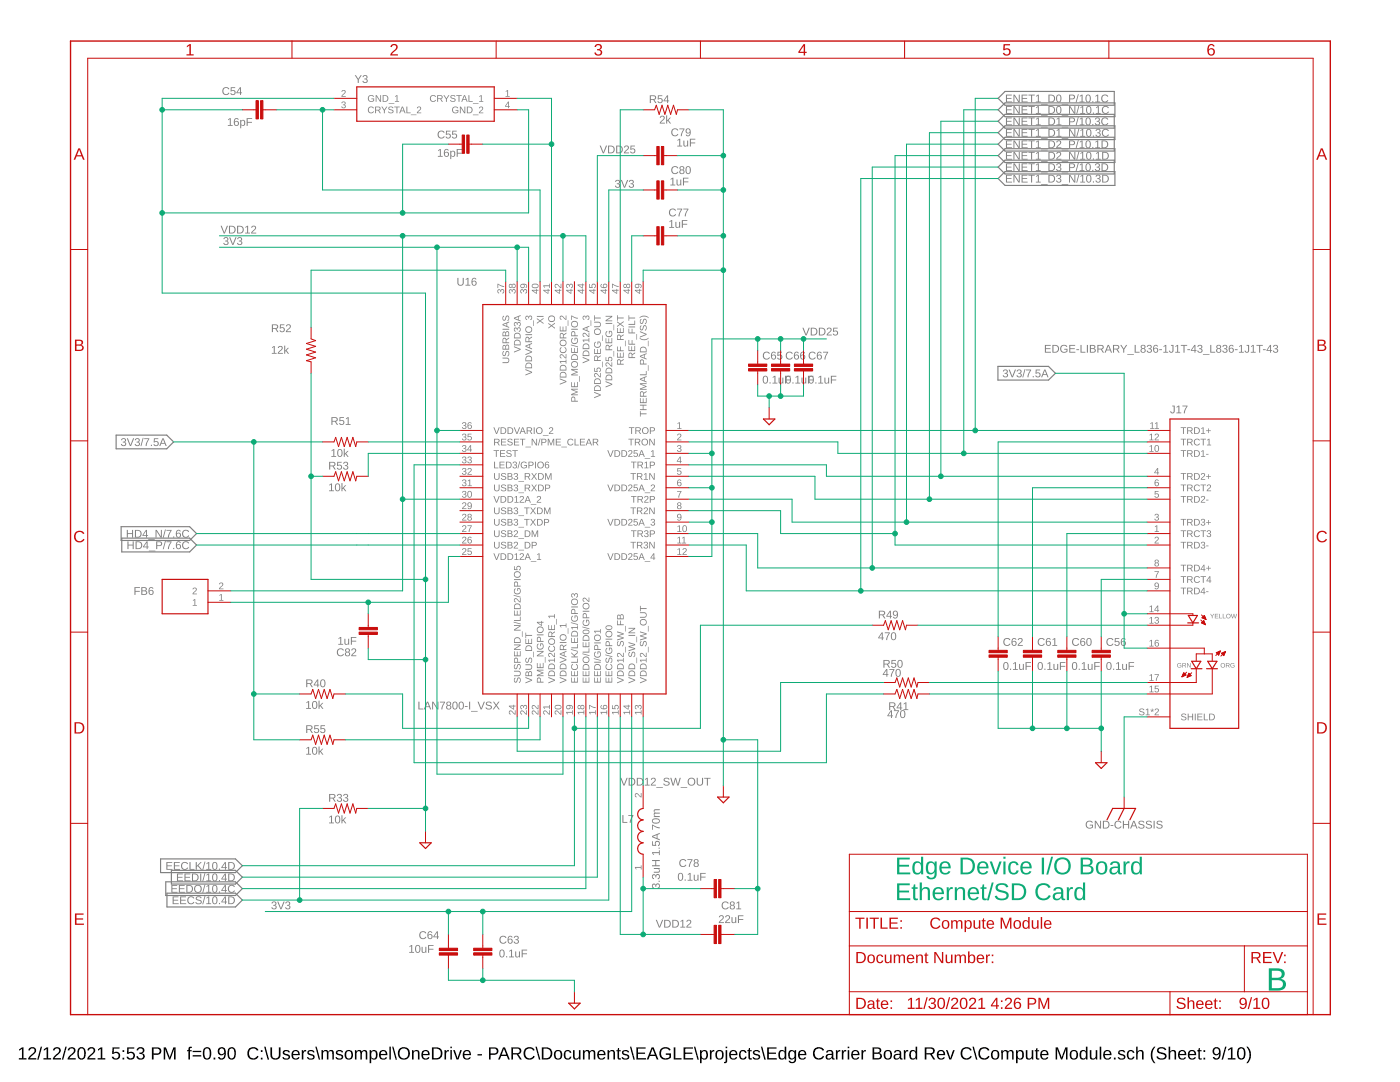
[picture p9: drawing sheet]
<svg xmlns="http://www.w3.org/2000/svg" width="279mm" height="216mm" viewBox="0 0 279 216" stroke-linecap="round" stroke-linejoin="round" font-family="sans-serif">
<path d="M3.8 209.4l.6-.4h.3v2.1h.6v.3h-1.5v-.3h.6v-1.8l-.6 .4zM5.9 209.1a.79 .79 0 0 1 1.2 .2 .79 .79 0 0 1-.4 1.1l-.7 .7h1.2v.3h-1.6a2.08 2.08 0 0 1 1-1.3 .48 .48 0 0 0 .1-.8 .48 .48 0 0 0-.7 .3h-.4zM8.1 208.9h.3l-.7 2.5h-.3zM8.7 209.4l.6-.4h.3v2.1h.6v.3h-1.5v-.3h.6v-1.8l-.6 .4zM10.8 209.1a.79 .79 0 0 1 1.2 .2 .79 .79 0 0 1-.4 1.1l-.7 .7h1.3v.3h-1.7a2.08 2.08 0 0 1 1.1-1.3 .48 .48 0 0 0 0-.8 .48 .48 0 0 0-.7 .3h-.3zM13 208.9h.3l-.7 2.5h-.3zM13.8 209.1a.79 .79 0 0 1 1.2 .2 .79 .79 0 0 1-.5 1.1l-.7 .7h1.3v.3h-1.6a2.08 2.08 0 0 1 1-1.3 .48 .48 0 0 0 .1-.8 .48 .48 0 0 0-.8 .3h-.3zM15.8 209.1a.91 .91 0 0 1 1.1 .1 .91 .91 0 0 1 .2 1 .89 .89 0 0 1-.3 1.1 .89 .89 0 0 1-1.2-.2l-.2-.5v-.8zM16 209.3a1.65 1.65 0 0 0 .1 1.9h.2a1.12 1.12 0 0 0 .4-1.6l-.3-.4zM17.7 209.1a.79 .79 0 0 1 1.2 .2 .79 .79 0 0 1-.4 1.1l-.7 .7h1.2v.3h-1.6a2.08 2.08 0 0 1 1-1.3 .48 .48 0 0 0 .1-.8 .48 .48 0 0 0-.7 .3h-.4zM19.6 209.4l.5-.4h.3v2.1h.6v.3h-1.5v-.3h.6v-1.8l-.5 .4zM22.5 209h1.3v.2h-1.1v.8a.83 .83 0 0 1 1.1 .2 .83 .83 0 0 1-.1 1.1 .83 .83 0 0 1-1.1 0l-.3-.4 .3-.1a.55 .55 0 0 0 .8 .3 .55 .55 0 0 0 .1-.9 .55 .55 0 0 0-.8 .1h-.3zM24.5 209.5h.3v.4h-.3zM24.5 211.1h.3v.3h-.3zM25.4 209h1.4v.2h-1.1l-.1 .8a.83 .83 0 0 1 1.2 .2 .83 .83 0 0 1-.1 1.1 .83 .83 0 0 1-1.2 0l-.2-.4 .3-.1a.55 .55 0 0 0 .8 .3 .55 .55 0 0 0 .1-.9 .55 .55 0 0 0-.9 .1h-.3zM27.5 209.1a.74 .74 0 0 1 1-.1 .74 .74 0 0 1 .2 1l-.4 .2a.66 .66 0 0 1 .6 .7 .66 .66 0 0 1-.8 .5l-.8-.2-.1-.4h.3a.49 .49 0 0 0 .7 .4 .49 .49 0 0 0 .2-.8l-.6-.1v-.3a.47 .47 0 0 0 .7-.2 .47 .47 0 0 0-.4-.6 .47 .47 0 0 0-.5 .4h-.3zM30.3 209a2.12 2.12 0 0 1 1.7 .2 .76 .76 0 0 1 .1 .8 .76 .76 0 0 1-.7 .5h-.8v.9h-.3zM30.6 209.2v1h1a.49 .49 0 0 0 0-.9zM32.7 209h.4l.8 2.1 .7-2.1h.4v2.4h-.3l.1-2.1-.8 2.1h-.3l-.7-2.1v2.1h-.3zM37.7 209l.6-.1v.2l-.4 .1v.3h.4v.3h-.4v1.6h-.3v-1.6h-.3v-.3h.3zM38.4 209.7h1.8v.2h-1.8zM38.4 210.6h1.8v.2h-1.8zM40.8 209.1a.91 .91 0 0 1 1.1 .1 .91 .91 0 0 1 .3 1 .89 .89 0 0 1-.4 1.1 .89 .89 0 0 1-1.1-.2l-.2-.5v-.8zM41 209.3a1.65 1.65 0 0 0 .2 1.9h.1a1.12 1.12 0 0 0 .5-1.6l-.3-.4zM42.6 211h.4v.4h-.4zM43.7 209.2a.89 .89 0 0 1 1.1-.1 .89 .89 0 0 1 .3 1 .94 .94 0 0 1-.3 1.1 .94 .94 0 0 1-1.2 0l-.1-.3h.3a.52 .52 0 0 0 .6 .2 .52 .52 0 0 0 .4-.6v-.3a.78 .78 0 0 1-1.2 .1 .78 .78 0 0 1 .1-1.1zM43.7 209.8a.54 .54 0 0 0 1 0 .54 .54 0 0 0-1 0zM45.8 209.1a.91 .91 0 0 1 1 .1 .91 .91 0 0 1 .3 1 .89 .89 0 0 1-.4 1.1 .89 .89 0 0 1-1.1-.2l-.2-.5v-.8zM45.9 209.3a1.65 1.65 0 0 0 .2 1.9h.1a1.12 1.12 0 0 0 .5-1.6l-.3-.4zM49.7 209.3a1.21 1.21 0 0 1 1.9 .2l-.3 .2a.87 .87 0 0 0-1.2-.4 .87 .87 0 0 0-.4 1.2 .84 .84 0 0 0 .7 .7 .84 .84 0 0 0 .9-.5l.3 .1a1.25 1.25 0 0 1-1.9 .4 1.25 1.25 0 0 1 0-1.9zM52.1 209.5h.3v.4h-.3zM52.1 211.1h.3v.3h-.3zM52.7 208.9h.3l.7 2.5h-.3zM54 209h.3v1.5a.68 .68 0 0 0 .7 .7 .68 .68 0 0 0 .7-.7v-1.5h.3v1.5a1.01 1.01 0 0 1-1 .9 1.01 1.01 0 0 1-1-.9zM56.6 209.6a.85 .85 0 0 1 1.3 .4h-.3a.39 .39 0 0 0-.5-.3 .39 .39 0 0 0-.3 .5l.2 .1a.67 .67 0 0 1 .7 .2 .67 .67 0 0 1 .1 .7 .91 .91 0 0 1-1.5-.2l.3-.1a.45 .45 0 0 0 .6 .4 .45 .45 0 0 0 .3-.6h-.1a.82 .82 0 0 1-1-.8zM58.4 209.8a.85 .85 0 0 1 1-.2 .85 .85 0 0 1 .4 .9h-1.3a.54 .54 0 0 0 .3 .7 .54 .54 0 0 0 .7-.3l.3 .1a.89 .89 0 0 1-1.2 .4 .89 .89 0 0 1-.4-1.2zM58.6 209.9l-.1 .4h1l-.3-.5zM60.2 209.5h.3v.4l.2-.3 .4-.1v.3h-.3l-.2 .3-.1 1.3h-.3zM61.5 209.6a.85 .85 0 0 1 1.3 .4h-.3a.39 .39 0 0 0-.5-.3 .39 .39 0 0 0-.3 .5l.2 .1a.67 .67 0 0 1 .7 .2 .67 .67 0 0 1 .1 .7 .91 .91 0 0 1-1.4-.2l.2-.1a.45 .45 0 0 0 .6 .4 .45 .45 0 0 0 .3-.6h-.1a.82 .82 0 0 1-.9-.8zM62.9 208.9h.3l.7 2.5h-.3zM64.1 209.5h.3l.1 .4a.58 .58 0 0 1 .5-.4 .58 .58 0 0 1 .5 .4 .58 .58 0 0 1 .7-.4 .58 .58 0 0 1 .4 .7v1.2h-.3v-1.4a.41 .41 0 0 0-.5-.2 .41 .41 0 0 0-.3 .5v1.1h-.3v-1.4a.41 .41 0 0 0-.5-.2 .41 .41 0 0 0-.2 .5v1.1h-.3zM67.2 209.6a.85 .85 0 0 1 1.3 .4h-.3a.39 .39 0 0 0-.5-.3 .39 .39 0 0 0-.3 .5l.2 .1a.67 .67 0 0 1 .7 .2 .67 .67 0 0 1 .1 .7 .91 .91 0 0 1-1.4-.2l.2-.1a.45 .45 0 0 0 .6 .4 .45 .45 0 0 0 .3-.6h-.1a.82 .82 0 0 1-1-.8zM69 209.8a.89 .89 0 0 1 1.1-.1 .89 .89 0 0 1 .3 1.1 .89 .89 0 0 1-1.2 .6 .89 .89 0 0 1-.4-1.3zM69.3 209.8a.86 .86 0 0 0 .3 1.4 .79 .79 0 0 0 .5-.7 .79 .79 0 0 0-.5-.8zM70.8 209.5h.3v.4a.58 .58 0 0 1 .6-.4 .58 .58 0 0 1 .5 .4 .58 .58 0 0 1 .7-.4 .58 .58 0 0 1 .4 .7v1.2h-.3v-1.4a.41 .41 0 0 0-.6-.2 .41 .41 0 0 0-.2 .5v1.1h-.3v-1.4a.41 .41 0 0 0-.5-.2 .41 .41 0 0 0-.3 .5v1.1h-.3zM73.8 209.5h.3v.3a.71 .71 0 0 1 .9-.2 .71 .71 0 0 1 .4 .9 .76 .76 0 0 1-1 .9l-.3-.3v1h-.3zM74.3 209.8a.84 .84 0 0 0 .3 1.4 .83 .83 0 0 0 0-1.4zM75.9 209.8a.85 .85 0 0 1 1-.2 .85 .85 0 0 1 .4 .9h-1.3a.54 .54 0 0 0 .3 .7 .54 .54 0 0 0 .7-.3l.3 .1a.89 .89 0 0 1-1.2 .4 .89 .89 0 0 1-.4-1.2zM76.1 209.9l-.1 .4h1l-.3-.5zM77.7 208.9h.3v2.5h-.3zM78.2 208.9h.3l.7 2.5h-.2zM79.3 210.2a1.25 1.25 0 0 1 2.5 0 1.25 1.25 0 0 1-2.5 0zM80 209.5a.97 .97 0 0 0-.1 1.3 .97 .97 0 0 0 1.4 .1 .97 .97 0 0 0 0-1.3 .97 .97 0 0 0-1.3-.1zM82.2 209.5h.3v.4a.63 .63 0 0 1 .7-.4 .63 .63 0 0 1 .5 .7v1.2h-.3v-1.2a.45 .45 0 0 0-.5-.5 .45 .45 0 0 0-.4 .6v1.1h-.3zM84.3 209.8a.85 .85 0 0 1 1-.2 .85 .85 0 0 1 .5 .9h-1.4a.54 .54 0 0 0 .4 .7 .54 .54 0 0 0 .6-.3l.3 .1a.89 .89 0 0 1-1.2 .4 .89 .89 0 0 1-.4-1.2zM84.6 209.9l-.2 .4h1l-.3-.5zM86.2 209h.8a1.22 1.22 0 0 1 1.3 1.1 1.22 1.22 0 0 1-1.2 1.3h-.9zM86.5 209.2v1.9h.6a.95 .95 0 0 0 .9-.9 .95 .95 0 0 0-1-1zM88.7 209.5h.3v.4l.2-.3 .4-.1v.3h-.4l-.1 .3-.1 1.3h-.3zM89.9 208.9h.3v.2h-.3zM89.9 209.5h.3v1.9h-.3zM90.4 209.5h.4l.5 1.7 .6-1.7h.3l-.7 1.9h-.4zM92.6 209.8a.85 .85 0 0 1 1-.2 .85 .85 0 0 1 .4 .9h-1.3a.54 .54 0 0 0 .3 .7 .54 .54 0 0 0 .7-.3l.3 .1a.89 .89 0 0 1-1.2 .4 .89 .89 0 0 1-.4-1.2zM92.8 209.9l-.1 .4h1l-.3-.5zM95.3 210.3h.9v.3h-.9zM97.6 209a2.12 2.12 0 0 1 1.6 .2 .76 .76 0 0 1 .2 .8 .76 .76 0 0 1-.8 .5h-.7v.9h-.3zM97.9 209.2v1h1a.49 .49 0 0 0 0-.9zM100.4 209h.4l.9 2.4h-.3l-.3-.7h-1.1l-.3 .7h-.3zM100.6 209.2l-.5 1.2h.9zM102 209h1.2a.7 .7 0 0 1 .8 .5 .7 .7 0 0 1-.5 .9l.6 1h-.3l-.7-1h-.7v1h-.4zM102.4 209.2v.9h.8a.46 .46 0 0 0 .5-.4 .46 .46 0 0 0-.5-.5zM104.8 209.3a1.21 1.21 0 0 1 1.9 .2l-.3 .2a.87 .87 0 0 0-1.2-.4 .87 .87 0 0 0-.4 1.2 .84 .84 0 0 0 .8 .7 .84 .84 0 0 0 .9-.5l.2 .1a1.25 1.25 0 0 1-1.8 .4 1.25 1.25 0 0 1-.1-1.9zM106.9 208.9h.2l.7 2.5h-.2zM108.1 209h.8a1.22 1.22 0 0 1 1.3 1.1 1.22 1.22 0 0 1-1.2 1.3h-.9zM108.5 209.2v1.9h.5a.95 .95 0 0 0 .9-.9 .95 .95 0 0 0-1-1zM110.8 209.8a.89 .89 0 0 1 1.1-.1 .89 .89 0 0 1 .3 1.1 .89 .89 0 0 1-1.2 .6 .89 .89 0 0 1-.4-1.3zM111.1 209.8a.86 .86 0 0 0 .3 1.4 .79 .79 0 0 0 .5-.7 .79 .79 0 0 0-.5-.8zM112.7 209.8a.76 .76 0 0 1 1.3 .3h-.3a.48 .48 0 0 0-.6-.3 .48 .48 0 0 0-.3 .7 .48 .48 0 0 0 .3 .6 .48 .48 0 0 0 .6-.3l.3 .1a.79 .79 0 0 1-.9 .5 .79 .79 0 0 1-.6-.9zM114.4 209.5h.3v1.2a.45 .45 0 0 0 .5 .5 .45 .45 0 0 0 .3-.6v-1.1h.3l.1 1.9h-.3v-.3a.63 .63 0 0 1-.8 .3 .63 .63 0 0 1-.4-.6zM116.3 209.5h.3v.4a.58 .58 0 0 1 .6-.4 .58 .58 0 0 1 .5 .4 .58 .58 0 0 1 .7-.4 .58 .58 0 0 1 .4 .7v1.2h-.3v-1.4a.41 .41 0 0 0-.6-.2 .41 .41 0 0 0-.2 .5v1.1h-.3v-1.4a.41 .41 0 0 0-.5-.2 .41 .41 0 0 0-.3 .5v1.1h-.3zM119.4 209.8a.85 .85 0 0 1 1-.2 .85 .85 0 0 1 .4 .9h-1.3a.54 .54 0 0 0 .3 .7 .54 .54 0 0 0 .7-.3l.3 .1a.89 .89 0 0 1-1.2 .4 .89 .89 0 0 1-.4-1.2zM119.7 209.9l-.2 .4h1l-.3-.5zM121.2 209.5h.3v.4a.63 .63 0 0 1 .8-.4 .63 .63 0 0 1 .4 .7v1.2h-.3v-1.2a.45 .45 0 0 0-.5-.5 .45 .45 0 0 0-.3 .6v1.1h-.4zM123.3 209.1h.2v.4h.4v.3h-.4v1.2l.2 .2h.2v.2h-.5l-.1-.1-.1-1.5h-.2v-.3h.3zM124.3 209.6a.85 .85 0 0 1 1.3 .4h-.3a.39 .39 0 0 0-.5-.3 .39 .39 0 0 0-.3 .5l.2 .1a.67 .67 0 0 1 .7 .2 .67 .67 0 0 1 .1 .7 .91 .91 0 0 1-1.5-.2l.3-.1a.45 .45 0 0 0 .6 .4 .45 .45 0 0 0 .3-.6h-.1a.82 .82 0 0 1-1-.8zM125.7 208.9h.3l.7 2.5h-.3zM127 209h1.8v.2h-1.5v.8h1.4v.3h-1.4v.8h1.6v.3h-1.9zM130.1 209h.3l1 2.4h-.3l-.3-.7h-1.1l-.3 .7h-.3zM130.2 209.2l-.4 1.2h.9zM131.9 209.3a1.27 1.27 0 0 1 1.9 .2l-.3 .1a.93 .93 0 0 0-1.3-.2 .93 .93 0 0 0-.2 1.3 1.03 1.03 0 0 0 1.6 .2v-.4h-.7v-.3h1v.8a1.33 1.33 0 0 1-1.9 .2 1.33 1.33 0 0 1-.1-1.9zM134.5 209h.3v2.1h1.2v.3h-1.5zM136.4 209h1.9v.2h-1.5v.8h1.4v.3h-1.4v.8h1.5v.3h-1.9zM138.5 208.9h.3l.7 2.5h-.3zM139.7 209.5h.3v.3a.71 .71 0 0 1 .9-.2 .71 .71 0 0 1 .4 .9 .76 .76 0 0 1-1 .9l-.3-.3v1h-.3zM140.2 209.8a.84 .84 0 0 0 .3 1.4 .83 .83 0 0 0 0-1.4zM141.7 209.5h.3v.4l.2-.3 .4-.1v.3h-.4l-.2 .3v1.3h-.3zM143 209.8a.89 .89 0 0 1 1.1-.1 .89 .89 0 0 1 .3 1.1 .89 .89 0 0 1-1.2 .6 .89 .89 0 0 1-.4-1.3zM143.3 209.8a.86 .86 0 0 0 .3 1.4 .79 .79 0 0 0 .5-.7 .79 .79 0 0 0-.5-.8zM144.8 208.9h.3v.2h-.3zM144.8 209.5h.3v2.1a.45 .45 0 0 1-.6 .5v-.2l.3-.2zM145.7 209.8a.85 .85 0 0 1 1.1-.2 .85 .85 0 0 1 .4 .9h-1.4a.54 .54 0 0 0 .4 .7 .54 .54 0 0 0 .6-.3l.3 .1a.89 .89 0 0 1-1.2 .4 .89 .89 0 0 1-.4-1.2zM146 209.9l-.2 .4h1.1l-.4-.5zM147.7 209.8a.76 .76 0 0 1 1.3 .3h-.3a.48 .48 0 0 0-.7-.3 .48 .48 0 0 0-.2 .7 .48 .48 0 0 0 .2 .6 .48 .48 0 0 0 .7-.3l.3 .1a.79 .79 0 0 1-.9 .5 .79 .79 0 0 1-.6-.9zM149.5 209.1h.2v.4h.3v.3h-.3v1.2l.1 .2h.3v.2h-.6l-.1-.1v-1.5h-.2v-.3h.2zM150.4 209.6a.85 .85 0 0 1 1.3 .4h-.3a.39 .39 0 0 0-.5-.3 .39 .39 0 0 0-.3 .5l.2 .1a.67 .67 0 0 1 .7 .2 .67 .67 0 0 1 .1 .7 .91 .91 0 0 1-1.4-.2l.3-.1a.45 .45 0 0 0 .5 .4 .45 .45 0 0 0 .3-.6h-.1a.82 .82 0 0 1-.9-.8zM151.8 208.9h.3l.7 2.5h-.3zM153.1 209h1.9v.2h-1.6v.8h1.5v.3h-1.5v.8h1.6v.3h-1.9zM155.5 209.8a.67 .67 0 0 1 1.1 0v-.9h.3v2.5h-.3v-.3a.71 .71 0 0 1-.9 .3 .71 .71 0 0 1-.4-.9zM155.8 209.9a.91 .91 0 0 0 .3 1.3 .79 .79 0 0 0 .5-.7 .79 .79 0 0 0-.5-.8zM157.5 209.8a.66 .66 0 0 1 1.1 .1v-.4h.3v1.9a.79 .79 0 0 1-.6 .7 .79 .79 0 0 1-.9-.4l.3-.1 .4 .3a.59 .59 0 0 0 .5-.8 .7 .7 0 0 1-.9 .3 .7 .7 0 0 1-.4-.9zM157.7 209.9a.87 .87 0 0 0 .4 1.3 .78 .78 0 0 0 .5-.7 .78 .78 0 0 0-.5-.8zM159.5 209.8a.85 .85 0 0 1 1-.2 .85 .85 0 0 1 .4 .9h-1.3a.54 .54 0 0 0 .3 .7 .54 .54 0 0 0 .7-.3l.3 .1a.89 .89 0 0 1-1.2 .4 .89 .89 0 0 1-.4-1.2zM159.7 209.9l-.1 .4h1l-.3-.5zM162.6 209.3a1.21 1.21 0 0 1 1.9 .2l-.4 .2a.87 .87 0 0 0-1.1-.4 .87 .87 0 0 0-.4 1.2 .84 .84 0 0 0 .7 .7 .84 .84 0 0 0 .9-.5l.3 .1a1.25 1.25 0 0 1-1.9 .4 1.25 1.25 0 0 1 0-1.9zM165.1 209.6a.74 .74 0 0 1 .7-.1 .74 .74 0 0 1 .5 .6v1l.3 .1v.2h-.4l-.2-.3a.63 .63 0 0 1-.8 .4 .63 .63 0 0 1-.4-.8 .63 .63 0 0 1 .8-.4h.4a.42 .42 0 0 0-.3-.6 .42 .42 0 0 0-.5 .3h-.3zM165.2 210.6a.39 .39 0 0 0 0 .6 .39 .39 0 0 0 .6-.2l.2-.5zM166.8 209.5h.3v.4l.2-.3 .4-.1v.3h-.3l-.2 .3-.1 1.3h-.3zM168 209.5h.3v.4l.2-.3 .4-.1v.3h-.4l-.1 .3-.1 1.3h-.3zM169.2 208.9h.3v.2h-.3zM169.2 209.5h.3v1.9h-.3zM170.1 209.8a.85 .85 0 0 1 1-.2 .85 .85 0 0 1 .4 .9h-1.3a.54 .54 0 0 0 .3 .7 .54 .54 0 0 0 .7-.3l.3 .1a.89 .89 0 0 1-1.2 .4 .89 .89 0 0 1-.4-1.2zM170.3 209.9l-.1 .4h1l-.3-.5zM171.9 209.5h.3v.4l.2-.3 .4-.1v.3h-.3l-.2 .3-.1 1.3h-.3zM174.1 209a1.58 1.58 0 0 1 1.7 .3 .57 .57 0 0 1-.4 .8 .66 .66 0 0 1 .6 .8 .66 .66 0 0 1-.9 .5h-1zM174.5 209.2v.8h.5a.42 .42 0 0 0 .4-.1 .42 .42 0 0 0 .1-.5 1 1 0 0 0-1-.2zM174.5 210.3v.8h.9a.43 .43 0 0 0 .2-.6l-.2-.2zM176.6 209.8a.89 .89 0 0 1 1.1-.1 .89 .89 0 0 1 .3 1.1 .89 .89 0 0 1-1.2 .6 .89 .89 0 0 1-.4-1.3zM176.9 209.8a.86 .86 0 0 0 .3 1.4 .79 .79 0 0 0 .5-.7 .79 .79 0 0 0-.5-.8zM178.6 209.6a.74 .74 0 0 1 .8-.1 .74 .74 0 0 1 .5 .6v1l.2 .1v.2h-.4l-.1-.3a.63 .63 0 0 1-.8 .4 .63 .63 0 0 1-.5-.8 .63 .63 0 0 1 .8-.4h.4a.42 .42 0 0 0-.2-.6 .42 .42 0 0 0-.6 .3h-.3zM178.8 210.6a.39 .39 0 0 0 0 .6 .39 .39 0 0 0 .6-.2l.1-.5zM180.4 209.5h.3v.4l.2-.3 .4-.1v.3h-.4l-.2 .3v1.3h-.3zM181.6 209.8a.67 .67 0 0 1 1.1 0v-.9h.3l.1 2.5h-.3l-.1-.3a.71 .71 0 0 1-.9 .3 .71 .71 0 0 1-.3-.9zM181.9 209.9a.9 .9 0 0 0 .3 1.3 .79 .79 0 0 0 .5-.7 .79 .79 0 0 0-.5-.8zM184.6 209h1.1a.7 .7 0 0 1 .8 .5 .7 .7 0 0 1-.5 .9l.7 1h-.4l-.7-1h-.7v1h-.3zM184.9 209.2v.9h.8a.46 .46 0 0 0 .5-.4 .46 .46 0 0 0-.5-.5zM187.2 209.8a.85 .85 0 0 1 1-.2 .85 .85 0 0 1 .4 .9h-1.3a.54 .54 0 0 0 .3 .7 .54 .54 0 0 0 .7-.3l.3 .1a.89 .89 0 0 1-1.2 .4 .89 .89 0 0 1-.4-1.2zM187.4 209.9l-.1 .4h1l-.3-.5zM188.8 209.5h.3l.6 1.7 .5-1.7h.3l-.7 1.9h-.3zM192 209.3a1.21 1.21 0 0 1 1.9 .2l-.3 .2a.87 .87 0 0 0-1.1-.4 .87 .87 0 0 0-.4 1.2 .84 .84 0 0 0 .7 .7 .84 .84 0 0 0 .9-.5l.2 .1a1.25 1.25 0 0 1-1.8 .4 1.25 1.25 0 0 1-.1-1.9zM194.1 208.9h.3l.7 2.5h-.3zM195.6 209.3a1.21 1.21 0 0 1 1.9 .2l-.4 .2a.87 .87 0 0 0-1.1-.4 .87 .87 0 0 0-.4 1.2 .84 .84 0 0 0 .7 .7 .84 .84 0 0 0 .9-.5l.3 .1a1.25 1.25 0 0 1-1.9 .4 1.25 1.25 0 0 1 0-1.9zM198 209.8a.89 .89 0 0 1 1.1-.1 .89 .89 0 0 1 .3 1.1 .89 .89 0 0 1-1.2 .6 .89 .89 0 0 1-.4-1.3zM198.3 209.8a.86 .86 0 0 0 .3 1.4 .79 .79 0 0 0 .5-.7 .79 .79 0 0 0-.5-.8zM199.8 209.5h.3v.4a.58 .58 0 0 1 .6-.4 .58 .58 0 0 1 .5 .4 .58 .58 0 0 1 .7-.4 .58 .58 0 0 1 .4 .7v1.2h-.3v-1.4a.41 .41 0 0 0-.6-.2 .41 .41 0 0 0-.2 .5v1.1h-.3v-1.4a.41 .41 0 0 0-.5-.2 .41 .41 0 0 0-.3 .5v1.1h-.3zM202.8 209.5h.3v.3a.71 .71 0 0 1 .9-.2 .71 .71 0 0 1 .3 .9 .76 .76 0 0 1-.9 .9l-.3-.3v1h-.3zM203.3 209.8a.84 .84 0 0 0 .3 1.4 .83 .83 0 0 0 0-1.4zM204.7 209.5h.3v1.2a.45 .45 0 0 0 .5 .5 .45 .45 0 0 0 .4-.6v-1.1h.3v1.9h-.3v-.3a.63 .63 0 0 1-.7 .3 .63 .63 0 0 1-.5-.6zM206.8 209.1h.2v.4h.4v.3h-.4v1.2l.1 .2h.3v.2h-.5l-.1-.1-.1-1.5h-.2v-.3h.2zM207.8 209.8a.85 .85 0 0 1 1-.2 .85 .85 0 0 1 .4 .9h-1.3a.54 .54 0 0 0 .4 .7 .54 .54 0 0 0 .6-.3l.3 .1a.89 .89 0 0 1-1.2 .4 .89 .89 0 0 1-.4-1.2zM208.1 209.9l-.2 .4h1l-.3-.5zM210.7 209h.4l.8 2.1 .7-2.1h.4v2.4h-.3l.1-2.1-.8 2.1h-.2l-.8-2.1v2.1h-.3zM213.7 209.8a.89 .89 0 0 1 1.1-.1 .89 .89 0 0 1 .3 1.1 .89 .89 0 0 1-1.2 .6 .89 .89 0 0 1-.4-1.3zM214 209.8a.86 .86 0 0 0 .3 1.4 .79 .79 0 0 0 .5-.7 .79 .79 0 0 0-.5-.8zM215.6 209.8a.67 .67 0 0 1 1.1 0v-.9h.3v2.5h-.3v-.3a.71 .71 0 0 1-.9 .3 .71 .71 0 0 1-.4-.9zM215.9 209.9a.9 .9 0 0 0 .3 1.3 .79 .79 0 0 0 .5-.7 .79 .79 0 0 0-.5-.8zM217.5 209.5h.3v1.2a.45 .45 0 0 0 .5 .5 .45 .45 0 0 0 .4-.6v-1.1h.3v1.9h-.3v-.3a.63 .63 0 0 1-.7 .3 .63 .63 0 0 1-.5-.6zM219.5 208.9h.3v2.5h-.3zM220.4 209.8a.85 .85 0 0 1 1-.2 .85 .85 0 0 1 .4 .9h-1.3a.54 .54 0 0 0 .3 .7 .54 .54 0 0 0 .7-.3l.3 .1a.89 .89 0 0 1-1.2 .4 .89 .89 0 0 1-.4-1.2zM220.6 209.9l-.1 .4h1l-.3-.5zM222.3 211h.3v.4h-.3zM223.3 209.6a.85 .85 0 0 1 1.3 .4h-.3a.39 .39 0 0 0-.5-.3 .39 .39 0 0 0-.3 .5l.2 .1a.67 .67 0 0 1 .7 .2 .67 .67 0 0 1 .1 .7 .91 .91 0 0 1-1.4-.2l.2-.1a.45 .45 0 0 0 .6 .4 .45 .45 0 0 0 .3-.6h-.1a.82 .82 0 0 1-.9-.8zM225.1 209.8a.76 .76 0 0 1 1.3 .3h-.3a.48 .48 0 0 0-.7-.3 .48 .48 0 0 0-.2 .7 .48 .48 0 0 0 .2 .6 .48 .48 0 0 0 .7-.3l.3 .1a.79 .79 0 0 1-.9 .5 .79 .79 0 0 1-.6-.9zM226.7 208.9h.4l-.1 1a.63 .63 0 0 1 .8-.4 .63 .63 0 0 1 .4 .7v1.2h-.3v-1.2a.45 .45 0 0 0-.5-.5 .45 .45 0 0 0-.3 .6v1.1h-.4zM230.3 208.9h.3a2.48 2.48 0 0 0 0 3.2 1.06 1.06 0 0 1-.9-1 2.47 2.47 0 0 1 .6-2.2zM231 209.2a1.11 1.11 0 0 1 1.8 .3l-.4 .1a.63 .63 0 0 0-.6-.4 .63 .63 0 0 0-.6 .5l.7 .3a.75 .75 0 0 1 .9 .8 .75 .75 0 0 1-1 .6 .89 .89 0 0 1-1-.6h.3a.78 .78 0 0 0 .7 .4 .78 .78 0 0 0 .7-.4 1.74 1.74 0 0 0-1.3-.7l-.3-.4zM233.2 208.9h.3v1a.63 .63 0 0 1 .7-.4 .63 .63 0 0 1 .5 .7v1.2h-.3v-1.2a.45 .45 0 0 0-.5-.5 .45 .45 0 0 0-.4 .6v1.1h-.3zM235.3 209.8a.85 .85 0 0 1 1-.2 .85 .85 0 0 1 .5 .9h-1.4a.54 .54 0 0 0 .4 .7 .54 .54 0 0 0 .6-.3l.3 .1a.89 .89 0 0 1-1.2 .4 .89 .89 0 0 1-.4-1.2zM235.6 209.9l-.2 .4h1l-.3-.5zM237.3 209.8a.85 .85 0 0 1 1-.2 .85 .85 0 0 1 .4 .9h-1.3a.54 .54 0 0 0 .3 .7 .54 .54 0 0 0 .7-.3l.3 .1a.89 .89 0 0 1-1.2 .4 .89 .89 0 0 1-.4-1.2zM237.5 209.9l-.1 .4h1l-.3-.5zM239.3 209.1h.2v.4h.3v.3h-.3v1.2l.1 .2h.2v.2h-.5l-.1-.1-.1-1.5h-.2v-.3h.3zM240.2 209.5h.3v.4h-.3zM240.2 211.1h.3v.3h-.3zM242.2 209.2a.89 .89 0 0 1 1.1-.1 .89 .89 0 0 1 .3 1 .94 .94 0 0 1-.3 1.1 .94 .94 0 0 1-1.1 0l-.2-.3h.3a.52 .52 0 0 0 .7 .2 .52 .52 0 0 0 .3-.6v-.3a.78 .78 0 0 1-1.2 .1 .78 .78 0 0 1 .1-1.1zM242.2 209.8a.55 .55 0 0 0 1.1 0 .55 .55 0 0 0-1.1 0zM244.5 208.9h.3l-.7 2.5h-.3zM245.1 209.4l.6-.4h.3v2.1h.6v.3h-1.6v-.3h.7v-1.8l-.6 .4zM247.2 209.1a.91 .91 0 0 1 1.1 .1 .91 .91 0 0 1 .3 1 .89 .89 0 0 1-.4 1.1 .89 .89 0 0 1-1.1-.2l-.2-.5v-.8zM247.4 209.3a1.65 1.65 0 0 0 .2 1.9h.1a1.12 1.12 0 0 0 .5-1.6l-.3-.4zM248.7 208.9a1.06 1.06 0 0 1 .9 1 2.47 2.47 0 0 1-.6 2.2h-.3a2.48 2.48 0 0 0 0-3.2z" fill="#000"/>
<g fill="#808080">
<path d="M100.9 18.2l.5-.2v1.2h.3v.1h-.8v-.1h.3v-1.1l-.3 .3z"/>
<path d="M68.3 20.3a.38 .38 0 0 1 .6 0 .38 .38 0 0 1-.2 .6 .36 .36 0 0 1 .3 .4 .36 .36 0 0 1-.4 .3l-.4-.2-.1-.1 .2-.1a.27 .27 0 0 0 .3 .3 .27 .27 0 0 0 .2-.4l-.4-.1v-.2a.26 .26 0 0 0 .4-.1 .26 .26 0 0 0-.2-.3 .26 .26 0 0 0-.3 .2h-.2z"/>
<path d="M68.3 18.1a.45 .45 0 0 1 .7 .2 .45 .45 0 0 1-.4 .6l-.3 .3h.7v.1h-.9l.5-.6a.27 .27 0 0 0 .2-.5 .27 .27 0 0 0-.5 .1h-.2z"/>
<path d="M230.5 105l.5-.2v1.2h.3v.2h-.8v-.2h.3v-1l-.3 .2z"/>
<path d="M230.4 114h.9l-.5 1.3h-.2l.1-.4 .4-.8h-.7z"/>
<path d="M230.5 98h.7v.1h-.6v.4a.45 .45 0 0 1 .6 .2 .45 .45 0 0 1-.2 .7 .45 .45 0 0 1-.6-.4l.4 .2a.3 .3 0 0 0 .3-.5 .3 .3 0 0 0-.5 0h-.2z"/>
<path d="M230.5 102.6a.38 .38 0 0 1 .7 0 .38 .38 0 0 1-.2 .6 .36 .36 0 0 1 .3 .4 .36 .36 0 0 1-.5 .3l-.4-.2v-.2h.2a.27 .27 0 0 0 .3 .2 .27 .27 0 0 0 .1-.4h-.3v-.2a.26 .26 0 0 0 .4-.1 .26 .26 0 0 0-.2-.4 .26 .26 0 0 0-.3 .3h-.2z"/>
<path d="M230.5 107.2a.45 .45 0 0 1 .7 .2 .45 .45 0 0 1-.3 .6l-.3 .3h.7v.1h-.9l.5-.6a.27 .27 0 0 0 .1-.5 .27 .27 0 0 0-.4 .2l-.2-.1z"/>
<path d="M135.2 84.5l.5-.2v1.1h.3v.2h-.8v-.2h.3v-1l-.3 .2z"/>
<path d="M135.3 86.6a.45 .45 0 0 1 .7 .2 .45 .45 0 0 1-.4 .6l-.3 .3h.7v.2h-.9l.5-.7a.27 .27 0 0 0 .2-.4 .27 .27 0 0 0-.5 .1h-.2z"/>
<path d="M135.3 88.9a.38 .38 0 0 1 .6 0 .38 .38 0 0 1-.2 .6 .36 .36 0 0 1 .3 .4 .36 .36 0 0 1-.4 .3l-.5-.2v-.2h.2a.27 .27 0 0 0 .3 .2 .27 .27 0 0 0 .2-.4h-.4v-.2a.26 .26 0 0 0 .4-.1 .26 .26 0 0 0-.2-.4 .26 .26 0 0 0-.3 .3h-.2z"/>
<path d="M135.2 93.4h.7v.1h-.6v.5a.45 .45 0 0 1 .7 .2 .45 .45 0 0 1-.3 .6 .45 .45 0 0 1-.6-.4l.5 .2a.3 .3 0 0 0 .2-.4 .3 .3 0 0 0-.5-.1h-.2z"/>
<path d="M135.1 98h.9l-.5 1.3h-.1v-.4l.4-.8h-.7z"/>
<path d="M126.7 173h1.2v-.3h.1v.8h-.1v-.3h-1l.2 .3h-.2z"/>
<path d="M126.8 158.4a.7 .7 0 0 1 1 .4l.1 .1v-.7h.1v.9l-.6-.5a.27 .27 0 0 0-.5-.1 .27 .27 0 0 0 .2 .4l-.1 .2-.3-.3z"/>
<path d="M38.5 119.8l.5-.3v1.2h.3v.2h-.8v-.2h.3v-1l-.3 .2z"/>
<path d="M43.8 118.8l.5-.3v1.2h.3v.2h-.8v-.2h.3v-1l-.3 .2z"/>
<path d="M38.6 117.3a.45 .45 0 0 1 .7 .2 .45 .45 0 0 1-.4 .6l-.3 .3h.7v.2h-.9l.5-.7a.27 .27 0 0 0 .2-.4 .27 .27 0 0 0-.5 .1h-.2z"/>
<path d="M43.8 116.3a.45 .45 0 0 1 .7 .2 .45 .45 0 0 1-.3 .6l-.3 .3h.7v.2h-.9l.5-.7a.27 .27 0 0 0 .1-.4 .27 .27 0 0 0-.4 .1h-.2z"/>
<path d="M241.5 122.5l.4 .4 .4-.4-.3 .5v.4h-.1v-.4zM242.5 122.5h.6l-.5 .1v.3h.5l-.5 .1v.3l.6 .1h-.7zM243.3 122.5h.1v.8l.5 .1h-.6zM244 122.5h.2v.8l.4 .1h-.6zM244.7 122.9a.46 .46 0 0 1 .9 0 .46 .46 0 0 1-.9 0zM244.8 122.9a.35 .35 0 0 0 .7 0 .35 .35 0 0 0-.7 0zM245.7 122.5h.1l.2 .8 .2-.8h.1l.2 .8 .2-.8h.2l-.3 .9h-.1l-.2-.8-.2 .8h-.2z"/>
<path d="M243.6 132.8a.46 .46 0 0 1 .9 0 .46 .46 0 0 1-.9 0zM243.7 132.8a.35 .35 0 0 0 .7 0 .35 .35 0 0 0-.7 0zM244.7 132.3h.4a.26 .26 0 0 1 .3 .2 .26 .26 0 0 1-.2 .3l.2 .4-.3-.4h-.3v.4h-.1zM244.8 132.4v.3h.3a.17 .17 0 0 0 .2-.1 .17 .17 0 0 0-.2-.2zM245.7 132.4l.4-.1 .3 .2h-.1a.32 .32 0 0 0-.5 0 .32 .32 0 0 0 0 .5 .32 .32 0 0 0 .5-.1l-.3-.1h.4v.3a.49 .49 0 0 1-.7 0 .49 .49 0 0 1 0-.7z"/>
<path d="M235 132.4l.5-.1 .2 .2h-.1a.32 .32 0 0 0-.5 0 .32 .32 0 0 0 .1 .5 .32 .32 0 0 0 .5-.1l-.3-.1h.4v.3a.49 .49 0 0 1-.7 0 .49 .49 0 0 1-.1-.7zM236 132.3h.4a.26 .26 0 0 1 .3 .2 .26 .26 0 0 1-.2 .3l.2 .4-.3-.4h-.3v.4h-.1zM236.1 132.4v.3h.3a.17 .17 0 0 0 .2-.1 .17 .17 0 0 0-.2-.2zM236.9 132.3h.1l.5 .8v-.8h.1v.9h-.1l-.5-.7v.7h-.1z"/>
<path d="M208.5 68.8h1.2v.2h-1v.5h.9v.2h-.9v.5h1v.2h-1.2zM210 68.8h.5a.77 .77 0 0 1 .9 .8 .77 .77 0 0 1-.8 .8h-.6zM210.2 69v1.2a.66 .66 0 0 0 .9-.6 .66 .66 0 0 0-.9-.6zM211.8 69l.3-.2h.5l.4 .4h-.2a.61 .61 0 0 0-.8 0 .61 .61 0 0 0-.1 .9 .61 .61 0 0 0 .9 0v-.3h-.4v-.2h.6v.5a.84 .84 0 0 1-1.2 .1 .84 .84 0 0 1 0-1.2zM213.4 68.8h1.2v.2h-1v.5h.9v.2h-.9v.5h1v.2h-1.2zM214.8 69.7h.6v.2h-.6zM215.6 68.8h.2v1.4h.8v.2h-1zM216.9 68.8h.2v1.6h-.2zM217.5 68.8l1.1 .2v.3l-.3 .3a.42 .42 0 0 1 .4 .5 .42 .42 0 0 1-.6 .3h-.6zM217.7 69v.5l.7-.2-.1-.3zM217.7 69.6v.6h.6l.2-.2-.2-.3zM219 68.8h.7a.45 .45 0 0 1 .6 .4 .45 .45 0 0 1-.4 .5l.4 .7h-.2l-.4-.7h-.5v.7h-.2zM219.2 69v.6h.5a.29 .29 0 0 0 .4-.3 .29 .29 0 0 0-.4-.3zM221.1 68.8h.2l.6 1.6h-.2l-.2-.5h-.7l-.1 .5h-.3zM221.2 69l-.3 .8h.6zM222.1 68.8h.7a.45 .45 0 0 1 .6 .4 .45 .45 0 0 1-.4 .5l.5 .7h-.3l-.4-.7h-.5v.7h-.2zM222.3 69v.6h.5a.29 .29 0 0 0 .4-.3 .29 .29 0 0 0-.4-.3zM223.6 68.8h.2l.5 .8 .4-.8h.3l-.6 .9v.7h-.2v-.7zM225 70.7h1.3v.1h-1.3zM226.4 68.8h.3v1.4h.7v.2h-1zM227.8 68.9a.45 .45 0 0 1 .7 0 .45 .45 0 0 1-.2 .7 .46 .46 0 0 1 .3 .6 .46 .46 0 0 1-.7 .2 .41 .41 0 0 1-.3-.4 .41 .41 0 0 1 .3-.4l-.2-.3zM227.8 69.2a.3 .3 0 0 0 .6 0 .3 .3 0 0 0-.6 0zM227.8 69.9a.35 .35 0 0 0 .7 0 .35 .35 0 0 0-.7 0zM229 68.9a.45 .45 0 0 1 .8 0 .45 .45 0 0 1-.3 .7 .41 .41 0 0 1 .4 .5 .41 .41 0 0 1-.5 .3l-.5-.2-.1-.2h.2a.31 .31 0 0 0 .5 .2 .31 .31 0 0 0 .1-.5h-.4v-.2a.3 .3 0 0 0 .4-.1 .3 .3 0 0 0-.2-.5 .3 .3 0 0 0-.3 .3h-.2zM230.4 68.9l.5-.1 .2 .3-.6-.1-.2 .6a.5 .5 0 0 1 .8 .1 .5 .5 0 0 1-.2 .7 .5 .5 0 0 1-.7-.3l-.1-.7zM230.3 69.9a.35 .35 0 0 0 .7 0 .35 .35 0 0 0-.7 0zM231.3 69.7h.6v.2h-.6zM232.2 69.1l.6-.3v1.4h.3v.2h-.9v-.2h.4v-1.2l-.4 .3zM233.7 68.8h.5v1.1a.46 .46 0 0 1-.4 .5 .46 .46 0 0 1-.5-.4h.2a.26 .26 0 0 0 .3 .2 .26 .26 0 0 0 .2-.3v-.9h-.3zM234.6 69.1l.5-.3v1.4h.4v.2h-1v-.2h.4v-1.2l-.3 .3zM235.7 68.8h1.2v.2h-.5v1.4h-.2v-1.4h-.5zM237 69.7h.5v.2h-.5zM238.4 68.8h.2v1.1h.2v.1h-.2v.4h-.2v-.4h-.7zM238.4 69l-.6 .9h.6zM239.1 68.9a.45 .45 0 0 1 .8 0 .45 .45 0 0 1-.3 .7 .41 .41 0 0 1 .4 .5 .41 .41 0 0 1-.5 .3l-.5-.2-.1-.2h.2a.31 .31 0 0 0 .5 .2 .31 .31 0 0 0 .1-.5h-.4v-.2a.3 .3 0 0 0 .4-.1 .3 .3 0 0 0-.2-.5 .3 .3 0 0 0-.3 .3h-.2zM240.1 70.7h1.3v.1h-1.3zM241.5 68.8h.2v1.4h.8v.2h-1zM242.9 68.9a.45 .45 0 0 1 .7 0 .45 .45 0 0 1-.2 .7 .46 .46 0 0 1 .3 .6 .46 .46 0 0 1-.7 .2 .41 .41 0 0 1-.3-.4 .41 .41 0 0 1 .3-.4l-.3-.3zM242.9 69.2a.3 .3 0 0 0 .6 0 .3 .3 0 0 0-.6 0zM242.9 69.9a.32 .32 0 0 0 .6 0 .32 .32 0 0 0-.6 0zM244.1 68.9a.45 .45 0 0 1 .7 0 .45 .45 0 0 1-.2 .7 .41 .41 0 0 1 .4 .5 .41 .41 0 0 1-.5 .3l-.5-.2-.1-.2h.2a.31 .31 0 0 0 .5 .2 .31 .31 0 0 0 .1-.5h-.4v-.2a.3 .3 0 0 0 .4-.1 .3 .3 0 0 0-.2-.5 .3 .3 0 0 0-.3 .3h-.2zM245.5 68.9l.5-.1 .2 .3-.6-.1-.2 .6a.5 .5 0 0 1 .8 .1 .5 .5 0 0 1-.2 .7 .5 .5 0 0 1-.7-.3l-.1-.7zM245.4 69.9a.33 .33 0 0 0 .6 0 .33 .33 0 0 0-.6 0zM246.4 69.7h.6v.2h-.6zM247.3 69.1l.5-.3v1.4h.4v.2h-.9v-.2h.4v-1.2l-.4 .3zM248.8 68.8h.5v1.1a.46 .46 0 0 1-.4 .5 .46 .46 0 0 1-.5-.4h.2a.26 .26 0 0 0 .2 .2 .26 .26 0 0 0 .3-.3v-.9h-.3zM249.7 69.1l.5-.3v1.4h.4v.2h-1v-.2h.4v-1.2l-.3 .3zM250.8 68.8h1.2v.2h-.5v1.4h-.2v-1.4h-.5zM252 69.7h.6v.2h-.6zM253.5 68.8h.2v1.1h.2v.1h-.2v.4h-.2v-.4h-.8zM253.5 69l-.6 .9h.6zM254.2 68.9a.45 .45 0 0 1 .7 0 .45 .45 0 0 1-.2 .7 .41 .41 0 0 1 .4 .5 .41 .41 0 0 1-.5 .3l-.5-.2-.1-.2h.2a.31 .31 0 0 0 .5 .2 .31 .31 0 0 0 .1-.5h-.4v-.2a.3 .3 0 0 0 .4-.1 .3 .3 0 0 0-.2-.5 .3 .3 0 0 0-.3 .3h-.2z"/>
<path d="M45.5 23.8l.6-.2v1.4h.3v.1h-.9v-.1h.4v-1.2l-.4 .2zM46.9 23.6h.5l.2 .3-.5-.1-.2 .5a.5 .5 0 0 1 .7 .1 .5 .5 0 0 1-.2 .7 .5 .5 0 0 1-.7-.3v-.7zM46.8 24.6a.35 .35 0 0 0 .7 0 .35 .35 0 0 0-.7 0zM47.9 23.9h.2v.2a.45 .45 0 0 1 .6-.1 .45 .45 0 0 1 .2 .5v.4a.44 .44 0 0 1-.7 .2l-.1-.2v.7h-.2zM48.3 24.1a.44 .44 0 0 0-.2 .6 .44 .44 0 0 0 .6 .2v-.7zM49.2 23.6h1.1v.1h-.9v.6h.9v.2h-.9v.6h-.2z"/>
<path d="M87.4 30l.6-.3v1.4h.4v.2h-1v-.2h.4v-1.2l-.4 .3zM88.8 29.8l.5-.1 .3 .3-.6-.1-.2 .6a.5 .5 0 0 1 .7 .1 .5 .5 0 0 1-.2 .7 .5 .5 0 0 1-.7-.3v-.7zM88.7 30.8a.35 .35 0 0 0 .7 0 .35 .35 0 0 0-.7 0zM89.9 30.1h.1l.1 .2a.45 .45 0 0 1 .5-.2 .45 .45 0 0 1 .3 .6l-.1 .3a.44 .44 0 0 1-.7 .2v-.1v.6h-.2zM90.2 30.3a.44 .44 0 0 0-.2 .5 .44 .44 0 0 0 .6 .2v-.7zM91.1 29.7h1.1v.2h-.9v.6h.9v.2h-.9v.6h-.2z"/>
<path d="M221 132.2a.58 .58 0 0 1 .7 0 .58 .58 0 0 1 .1 .7 .58 .58 0 0 1-.5 .8 .58 .58 0 0 1-.5-.8zM221.2 132.3a.87 .87 0 0 0 .1 1.2 .77 .77 0 0 0 0-1.2zM222.1 133.4h.3v.3h-.3zM222.8 132.4l.5-.3v1.4h.4v.2h-1v-.2h.4v-1.2l-.3 .3zM224 132.5h.2v.7a.29 .29 0 0 0 .3 .4 .29 .29 0 0 0 .2-.4v-.7h.2v1.2h-.2v-.2a.4 .4 0 0 1-.4 .2 .4 .4 0 0 1-.3-.4zM225.2 132.1h1.1v.2h-.9v.6h.9v.1h-.9v.7h-.2z"/>
<path d="M177.8 141.7h.2v1.1h.2v.1h-.2v.4h-.2v-.4h-.7zM177.8 141.9l-.5 .9h.5zM178.4 141.7h1l-.5 1.6h-.2v-.4l.5-1h-.8zM179.9 141.8a.58 .58 0 0 1 .6 0 .58 .58 0 0 1 .2 .7 .58 .58 0 0 1-.5 .8 .58 .58 0 0 1-.6-.8zM180 141.9a.87 .87 0 0 0 .2 1.2 .77 .77 0 0 0 0-1.2z"/>
<path d="M176 126.2h.2v1h.2v.2h-.2v.3h-.2v-.3h-.7zM176 126.4l-.6 .8h.6zM176.6 126.2h1l-.5 1.5h-.2v-.4l.5-.9h-.8zM178 126.2a.58 .58 0 0 1 .7 .1 .58 .58 0 0 1 .2 .7 .58 .58 0 0 1-.6 .7 .58 .58 0 0 1-.5-.7zM178.2 126.4a.87 .87 0 0 0 .1 1.2 .77 .77 0 0 0 0-1.3z"/>
<path d="M176.9 133.5h.2v1h.2v.2h-.2v.3h-.2v-.3h-.7zM176.9 133.7l-.5 .8h.5zM177.5 133.5h1l-.5 1.5h-.2v-.4l.5-.9h-.8zM178.9 133.6a.58 .58 0 0 1 .7 0 .58 .58 0 0 1 .2 .7 .58 .58 0 0 1-.6 .8 .58 .58 0 0 1-.5-.8zM179.1 133.7a.87 .87 0 0 0 .1 1.2 .77 .77 0 0 0 0-1.3z"/>
<path d="M83.5 140h.2v1.4h.8v.2h-1zM85.2 140h.2l.7 1.6h-.3l-.1-.5h-.7l-.2 .5h-.2zM85.3 140.2l-.3 .7h.6zM86.2 140h.3l.8 1.3v-1.3h.2v1.6h-.3l-.8-1.4v1.4h-.2zM87.8 140h1l-.5 1.6h-.2v-.5l.5-.9h-.8zM89.2 140.1a.45 .45 0 0 1 .7-.1 .45 .45 0 0 1-.1 .7 .46 .46 0 0 1 .2 .7 .46 .46 0 0 1-.7 .1 .41 .41 0 0 1-.3-.4 .41 .41 0 0 1 .3-.4l-.2-.2zM89.3 140.4a.29 .29 0 0 0 .5 0 .29 .29 0 0 0-.5 0zM89.2 141.1a.35 .35 0 0 0 .7 0 .35 .35 0 0 0-.7 0zM90.5 140.1a.58 .58 0 0 1 .7 0 .58 .58 0 0 1 .1 .7 .58 .58 0 0 1-.5 .8 .58 .58 0 0 1-.5-.8zM90.6 140.2a.87 .87 0 0 0 .2 1.2 .77 .77 0 0 0 0-1.2zM91.7 140.1a.58 .58 0 0 1 .7 0 .58 .58 0 0 1 .2 .7 .58 .58 0 0 1-.6 .8 .58 .58 0 0 1-.5-.8zM91.9 140.2a.87 .87 0 0 0 .1 1.2 .77 .77 0 0 0 .1-1.2zM92.8 140.9h.5v.1h-.5zM93.6 140h.2v1.6h-.2zM94 141.9h1.3v.1h-1.3zM95.3 140h.2l.5 1.4 .6-1.4h.2l-.7 1.6h-.2zM97.1 140.1l.7-.1 .3 .3-.2 .1a.36 .36 0 0 0-.4-.3 .36 .36 0 0 0-.3 .5 .74 .74 0 0 1 .9 .7l-.4 .3a.68 .68 0 0 1-.8-.4l.2-.1a.41 .41 0 0 0 .5 .4 .41 .41 0 0 0 .3-.5l-.6-.2a.4 .4 0 0 1-.3-.3 .4 .4 0 0 1 .1-.4zM98.4 140h.2l.4 .6 .5-.6h.2l-.5 .7 .5 .9h-.2l-.5-.7-.4 .7h-.3l.6-.8z"/>
<path d="M61.1 140.1l.6-.2v1.4h.4v.1h-1v-.1h.4v-1.2l-.4 .2zM62.5 140a.58 .58 0 0 1 .7 0 .58 .58 0 0 1 .1 .7 .58 .58 0 0 1-.5 .8 .58 .58 0 0 1-.5-.8zM62.6 140.1a.87 .87 0 0 0 .2 1.2 .77 .77 0 0 0 0-1.3zM63.6 139.8h.2v1l.5-.5h.2l-.5 .5 .5 .6h-.2l-.4-.5-.1 .1v.4h-.2z"/>
<path d="M66.2 89.9l.5-.3v1.4h.4v.2h-1v-.2h.4v-1.2l-.3 .3zM67.5 89.7a.58 .58 0 0 1 .7 0 .58 .58 0 0 1 .2 .7 .58 .58 0 0 1-.6 .8 .58 .58 0 0 1-.5-.8zM67.7 89.8a.87 .87 0 0 0 .1 1.2 .77 .77 0 0 0 0-1.2zM68.6 89.5h.2v1l.5-.5h.3l-.5 .5 .5 .7h-.3l-.4-.6-.1 .1v.5h-.2z"/>
<path d="M54.3 69.3l.5-.3v1.4h.4v.2h-1v-.2h.4v-1.2l-.3 .3zM55.6 69.1a.53 .53 0 0 1 .8 .3 .53 .53 0 0 1-.4 .7l-.3 .3h.8v.2h-1.1l.5-.7a.33 .33 0 0 0 .3-.5 .33 .33 0 0 0-.5-.1l-.3 .1zM56.7 69h.2v1l.5-.6h.3l-.5 .5 .5 .7h-.2l-.4-.6-.2 .2v.4h-.2z"/>
<path d="M65.7 96.7l.6-.2v1.3h.3v.2h-.9v-.2h.4v-1.1l-.4 .2zM67.1 96.5a.58 .58 0 0 1 .6 .1 .58 .58 0 0 1 .2 .6 .58 .58 0 0 1-.5 .8 .58 .58 0 0 1-.6-.8zM67.2 96.6a.87 .87 0 0 0 .2 1.3 .77 .77 0 0 0 0-1.3zM68.1 96.4h.2v1l.6-.6h.2l-.5 .5 .5 .7h-.2l-.4-.5-.2 .1v.4h-.2z"/>
<path d="M131.8 23.2a.53 .53 0 0 1 .8 .2 .53 .53 0 0 1-.4 .7l-.3 .4h.8v.2h-1l.4-.7a.33 .33 0 0 0 .4-.5 .33 .33 0 0 0-.6-.1l-.2 .1zM133 23h.1v1l.6-.5h.2l-.5 .5 .5 .7h-.2l-.4-.6-.2 .1v.5h-.1z"/>
<path d="M133.6 44.2l.6-.3v1.4h.3v.2h-.9v-.2h.4v-1.2l-.4 .3zM134.8 44.3h.2v.7a.29 .29 0 0 0 .3 .3 .29 .29 0 0 0 .2-.3v-.7h.2v1.2h-.1l-.1-.2a.4 .4 0 0 1-.4 .2 .4 .4 0 0 1-.3-.4zM136.1 43.9h1.1v.2h-.9v.6h.8v.1h-.8v.7h-.2z"/>
<path d="M61.1 149.3l.6-.3v1.4h.4v.2h-1v-.2h.4v-1.2l-.4 .3zM62.5 149.1a.58 .58 0 0 1 .7 .1 .58 .58 0 0 1 .1 .6 .58 .58 0 0 1-.5 .8 .58 .58 0 0 1-.5-.8zM62.6 149.2a.87 .87 0 0 0 .2 1.2 .77 .77 0 0 0 0-1.2zM63.6 149h.2v1l.5-.6h.2l-.5 .5 .5 .7h-.2l-.4-.6-.1 .2v.4h-.2z"/>
<path d="M135.2 27.9l.6-.2v1.4h.3v.1h-.9v-.1h.4v-1.2l-.4 .2zM136.4 28h.2v.8a.29 .29 0 0 0 .3 .3 .29 .29 0 0 0 .2-.4v-.7h.2v1.2h-.1l-.1-.2a.4 .4 0 0 1-.4 .2 .4 .4 0 0 1-.3-.4zM137.7 27.7h1.1v.2h-.9v.5h.8v.2h-.8v.6h-.2z"/>
<path d="M133.8 35.7l.6-.2v1.3h.4v.2h-1v-.2h.4v-1.2l-.4 .3zM135 35.8h.2v.8a.29 .29 0 0 0 .3 .3 .29 .29 0 0 0 .3-.4v-.7h.2v1.2h-.2v-.2a.4 .4 0 0 1-.5 .2 .4 .4 0 0 1-.3-.4zM136.3 35.5h1.1v.1h-.9v.6h.9v.2h-.9v.6h-.2z"/>
<path d="M130.2 176.4l.4-.1 .3 .3a.42 .42 0 0 1 .5-.4 .42 .42 0 0 1 .3 .6l-.2 .5h-.2v-.2a.31 .31 0 0 0 .2-.4 .31 .31 0 0 0-.5-.1v.4h-.2a.3 .3 0 0 0-.1-.5 .3 .3 0 0 0-.5 .2 .3 .3 0 0 0 .3 .4v.2l-.4-.3zM131.4 175.7h.3v.3h-.3zM130.2 174.6l.4-.1 .3 .3a.42 .42 0 0 1 .5-.4 .42 .42 0 0 1 .3 .5l-.2 .5-.2 .1v-.3a.31 .31 0 0 0 .2-.4 .31 .31 0 0 0-.5-.1v.4h-.2a.3 .3 0 0 0-.1-.5 .3 .3 0 0 0-.5 .3 .3 .3 0 0 0 .3 .3v.2l-.4-.3zM130.5 173.2h1.2v.2h-.2a.4 .4 0 0 1 .2 .4 .4 .4 0 0 1-.4 .3h-.8v-.2h.7a.29 .29 0 0 0 .4-.3 .29 .29 0 0 0-.4-.2h-.7zM130.1 171.6h1.6v.2h-.7v.8h.7v.3h-1.6v-.3h.7v-.8h-.7zM130.1 170h1.4v-.3h.2v.9h-.2v-.4h-1.2l.3 .4h-.2zM131.4 169.1h.3v.2h-.3zM130.1 167.9h.2v.7h.5a.53 .53 0 0 1 .2-.8 .53 .53 0 0 1 .7 .4 .53 .53 0 0 1-.4 .6v-.2a.34 .34 0 0 0 .2-.5 .34 .34 0 0 0-.6 0 .34 .34 0 0 0 .1 .5v.2l-.9-.1zM130.1 166.8l1.6-.6v.2l-.5 .2v.7l.5 .2v.2l-1.6-.7zM130.3 166.9l.8 .3v-.6zM130.1 164.6l1.6 .5v.2l-.7-.1-.7-.5v.9h-.2zM130.2 163.5a.92 .92 0 0 1 1.5 .3 .86 .86 0 0 1-.8 .6 .86 .86 0 0 1-.8-.6zM130.3 163.7a.59 .59 0 0 0 .3 .5 .59 .59 0 0 0 .7-.1 .37 .37 0 0 0 .2-.5 .37 .37 0 0 0-.6-.1zM130.6 161.6l1.1-.1v.2h-.9l-.2 .2 .2 .2 .9 .1v.1l-.9 .1-.2 .2 .2 .2h.9v.2h-1.2v-.1l.2-.1a.37 .37 0 0 1-.2-.3 .37 .37 0 0 1 .2-.3l-.2-.3z"/>
<path d="M135.5 174.3a.58 .58 0 0 1 .7 0 .58 .58 0 0 1 .1 .7 .58 .58 0 0 1-.5 .8 .58 .58 0 0 1-.5-.8zM135.7 174.4a.87 .87 0 0 0 .1 1.2 .77 .77 0 0 0 0-1.3zM136.6 175.5h.3v.2h-.3zM137.3 174.4l.5-.2v1.4h.4v.1h-1v-.1h.4v-1.2l-.3 .2zM138.5 174.5h.1v.8a.29 .29 0 0 0 .4 .3 .29 .29 0 0 0 .2-.4v-.7h.2v1.2h-.2v-.2a.4 .4 0 0 1-.4 .2 .4 .4 0 0 1-.3-.4zM139.7 174.2h1.1v.2h-.9v.5h.9v.2h-.9v.6h-.2z"/>
<path d="M143.6 182.7a.53 .53 0 0 1 .8 .3 .53 .53 0 0 1-.4 .7l-.3 .3h.8v.2h-1l.4-.7a.33 .33 0 0 0 .3-.5 .33 .33 0 0 0-.5-.1l-.2 .1zM144.9 182.7a.53 .53 0 0 1 .8 .3 .53 .53 0 0 1-.5 .7l-.3 .3h.8v.2h-1l.5-.7a.33 .33 0 0 0 .3-.5 .33 .33 0 0 0-.6-.1l-.2 .1zM146 183h.2v.8a.29 .29 0 0 0 .3 .3 .29 .29 0 0 0 .2-.4v-.7h.2v1.2h-.1l-.1-.2a.4 .4 0 0 1-.4 .2 .4 .4 0 0 1-.3-.4zM147.3 182.6h1.1v.2h-.9v.6h.8v.2h-.8v.6h-.2z"/>
<path d="M67.6 127.4l.5-.3v1.4h.4v.1h-1v-.1h.4v-1.2l-.3 .2zM68.7 127.5h.2v.7a.29 .29 0 0 0 .3 .3 .29 .29 0 0 0 .3-.3v-.7h.2v1.1h-.2v-.2a.4 .4 0 0 1-.5 .3 .4 .4 0 0 1-.3-.4zM70 127.1h1.1v.2h-.9v.6h.9v.1h-.9v.6h-.2z"/>
<path d="M65.7 163l.6-.3v1.4h.3v.2h-.9v-.2h.4v-1.2l-.4 .3zM67.1 162.8a.58 .58 0 0 1 .6 .1 .58 .58 0 0 1 .2 .6 .58 .58 0 0 1-.5 .8 .58 .58 0 0 1-.6-.8zM67.2 162.9a.87 .87 0 0 0 .2 1.3 .77 .77 0 0 0 0-1.3zM68.1 162.7h.2v1l.6-.6h.2l-.5 .5 .5 .7h-.2l-.4-.5-.2 .1v.4h-.2z"/>
<path d="M214.2 132.2a.58 .58 0 0 1 .6 0 .58 .58 0 0 1 .2 .7 .58 .58 0 0 1-.5 .8 .58 .58 0 0 1-.6-.8zM214.3 132.3a.87 .87 0 0 0 .2 1.2 .77 .77 0 0 0 0-1.2zM215.3 133.4h.2v.3h-.2zM215.9 132.4l.6-.3v1.4h.3v.2h-.9v-.2h.4v-1.2l-.4 .3zM217.1 132.5h.2v.7a.29 .29 0 0 0 .3 .4 .29 .29 0 0 0 .2-.4v-.7h.2v1.2h-.1v-.2a.4 .4 0 0 1-.5 .2 .4 .4 0 0 1-.3-.4zM218.4 132.1h1.1v.2h-.9v.6h.9v.1h-.9v.7h-.2z"/>
<path d="M207.3 132.2a.58 .58 0 0 1 .7 0 .58 .58 0 0 1 .1 .7 .58 .58 0 0 1-.5 .8 .58 .58 0 0 1-.5-.8zM207.4 132.3a.87 .87 0 0 0 .2 1.2 .77 .77 0 0 0 0-1.2zM208.4 133.4h.2v.3h-.2zM209.1 132.4l.5-.3v1.4h.4v.2h-1v-.2h.4v-1.2l-.3 .3zM210.2 132.5h.2v.7a.29 .29 0 0 0 .4 .4 .29 .29 0 0 0 .2-.4v-.7h.2v1.2h-.2v-.2a.4 .4 0 0 1-.5 .2 .4 .4 0 0 1-.3-.4zM211.5 132.1h1.1v.2h-.9v.6h.9v.1h-.9v.7h-.2z"/>
<path d="M200.4 132.2a.58 .58 0 0 1 .7 0 .58 .58 0 0 1 .2 .7 .58 .58 0 0 1-.6 .8 .58 .58 0 0 1-.5-.8zM200.6 132.3a.87 .87 0 0 0 .1 1.2 .77 .77 0 0 0 0-1.2zM201.6 133.4h.2v.3h-.2zM202.2 132.4l.6-.3v1.4h.3v.2h-.9v-.2h.4v-1.2l-.4 .3zM203.4 132.5h.2v.7a.29 .29 0 0 0 .3 .4 .29 .29 0 0 0 .2-.4v-.7h.2v1.2h-.1l-.1-.2a.4 .4 0 0 1-.4 .2 .4 .4 0 0 1-.3-.4zM204.7 132.1h1.1v.2h-.9v.6h.8v.1h-.8v.7h-.2z"/>
<path d="M99.9 189.6a.58 .58 0 0 1 .7 0 .58 .58 0 0 1 .1 .7 .58 .58 0 0 1-.5 .8 .58 .58 0 0 1-.6-.8zM100 189.7a.87 .87 0 0 0 .2 1.2 .77 .77 0 0 0 0-1.3zM101 190.8h.2v.2h-.2zM101.6 189.7l.6-.2v1.4h.4v.1h-1v-.1h.4v-1.2l-.4 .2zM102.8 189.8h.2v.8a.29 .29 0 0 0 .3 .3 .29 .29 0 0 0 .3-.4v-.7h.2v1.2h-.2v-.2a.4 .4 0 0 1-.5 .2 .4 .4 0 0 1-.3-.4zM104.1 189.5h1.1v.2h-.9v.5h.9v.2h-.9v.6h-.2z"/>
<path d="M81.7 188.8l.6-.2v1.4h.3v.1h-.9v-.1h.4v-1.2l-.4 .2zM83.1 188.6a.58 .58 0 0 1 .6 .1 .58 .58 0 0 1 .2 .6 .58 .58 0 0 1-.5 .8 .58 .58 0 0 1-.6-.8zM83.2 188.7a.87 .87 0 0 0 .2 1.3 .77 .77 0 0 0 0-1.3zM84.1 188.9h.2v.8a.29 .29 0 0 0 .4 .3 .29 .29 0 0 0 .2-.4v-.7h.2v1.2h-.2v-.2a.4 .4 0 0 1-.5 .2 .4 .4 0 0 1-.3-.4zM85.4 188.6h1.1v.1h-.9v.6h.9v.2h-.9v.6h-.2z"/>
<path d="M152.4 75.1a.58 .58 0 0 1 .7 0 .58 .58 0 0 1 .2 .7 .58 .58 0 0 1-.6 .8 .58 .58 0 0 1-.5-.8zM152.6 75.2a.87 .87 0 0 0 .1 1.2 .77 .77 0 0 0 .1-1.3zM153.6 76.3h.2v.2h-.2zM154.2 75.2l.6-.2v1.4h.3v.1h-.9v-.1h.4v-1.2l-.4 .2zM155.4 75.3h.2v.8a.29 .29 0 0 0 .3 .3 .29 .29 0 0 0 .2-.4v-.7h.2v1.2h-.1l-.1-.2a.4 .4 0 0 1-.4 .2 .4 .4 0 0 1-.3-.4zM156.7 75h1.1v.2h-.9v.5h.8v.2h-.8v.6h-.2z"/>
<path d="M157 75.1a.58 .58 0 0 1 .7 0 .58 .58 0 0 1 .2 .7 .58 .58 0 0 1-.6 .8 .58 .58 0 0 1-.5-.8zM157.2 75.2a.87 .87 0 0 0 .1 1.2 .77 .77 0 0 0 0-1.3zM158.1 76.3h.3v.2h-.3zM158.8 75.2l.5-.2v1.4h.4v.1h-1v-.1h.4v-1.2l-.3 .2zM160 75.3h.2v.8a.29 .29 0 0 0 .3 .3 .29 .29 0 0 0 .2-.4v-.7h.2v1.2h-.2v-.2a.4 .4 0 0 1-.4 .2 .4 .4 0 0 1-.3-.4zM161.2 75h1.1v.2h-.8v.5h.8v.2h-.8v.6h-.3z"/>
<path d="M161.6 75.1a.58 .58 0 0 1 .7 0 .58 .58 0 0 1 .1 .7 .58 .58 0 0 1-.5 .8 .58 .58 0 0 1-.5-.8zM161.7 75.2a.87 .87 0 0 0 .2 1.2 .77 .77 0 0 0 0-1.3zM162.7 76.3h.2v.2h-.2zM163.4 75.2l.5-.2v1.4h.4v.1h-1v-.1h.4v-1.2l-.3 .2zM164.5 75.3h.2v.8a.29 .29 0 0 0 .3 .3 .29 .29 0 0 0 .3-.4v-.7h.2v1.2h-.2v-.2a.4 .4 0 0 1-.5 .2 .4 .4 0 0 1-.3-.4zM165.8 75h1.1v.2h-.9v.5h.9v.2h-.9v.6h-.2z"/>
<path d="M216.9 164l.3-.2h.5l.4 .3-.2 .1a.61 .61 0 0 0-.9 0 .61 .61 0 0 0 0 .8 .61 .61 0 0 0 .8 .1l.1-.4h-.4v-.1h.6v.5a.84 .84 0 0 1-1.2 .1 .84 .84 0 0 1 0-1.2zM218.5 163.8h.2l.9 1.3v-1.3h.1v1.5h-.2l-.8-1.3v1.3h-.2zM220.1 163.8h.5a.77 .77 0 0 1 .8 .7 .77 .77 0 0 1-.7 .8h-.6zM220.3 163.9v1.3a.66 .66 0 0 0 .9-.6 .66 .66 0 0 0-.9-.7zM221.6 164.6h.6v.2h-.6zM222.6 164l.3-.2h.5l.4 .3-.2 .1a.57 .57 0 0 0-.8 0 .57 .57 0 0 0 0 .8 .57 .57 0 0 0 .9-.1h.1a.79 .79 0 0 1-1.2 .3 .79 .79 0 0 1 0-1.2zM224.1 163.8h.2v.6h.8v-.6h.2v1.5h-.2v-.7h-.8v.7h-.2zM226.2 163.8h.2l.6 1.5h-.2l-.2-.4h-.7l-.1 .4h-.3zM226.3 163.9l-.3 .8h.6zM227.4 163.9l.6-.1 .4 .3-.2 .1a.36 .36 0 0 0-.5-.3 .36 .36 0 0 0-.2 .4 .74 .74 0 0 1 .9 .8l-.4 .2a.68 .68 0 0 1-.9-.3l.2-.1a.41 .41 0 0 0 .5 .3 .41 .41 0 0 0 .3-.5l-.5-.1a.4 .4 0 0 1-.4-.3 .4 .4 0 0 1 .2-.4zM228.8 163.9l.7-.1 .4 .3-.2 .1a.36 .36 0 0 0-.5-.3 .36 .36 0 0 0-.2 .4 .74 .74 0 0 1 .9 .8l-.4 .2a.68 .68 0 0 1-.9-.3l.2-.1a.41 .41 0 0 0 .5 .3 .41 .41 0 0 0 .3-.5l-.5-.1a.4 .4 0 0 1-.4-.3 .4 .4 0 0 1 .1-.4zM230.2 163.8h.2v1.5h-.2zM231 163.9l.6-.1 .4 .3-.2 .1a.36 .36 0 0 0-.4-.3 .36 .36 0 0 0-.3 .4 .74 .74 0 0 1 .9 .8l-.4 .2a.68 .68 0 0 1-.9-.3l.2-.1a.41 .41 0 0 0 .5 .3 .41 .41 0 0 0 .4-.5l-.6-.1a.4 .4 0 0 1-.4-.3 .4 .4 0 0 1 .2-.4z"/>
<path d="M86 19.2l.6-.2 .4 .3-.2 .1a.49 .49 0 0 0-.7-.1 .49 .49 0 0 0 0 .8 .49 .49 0 0 0 .8-.2l.1 .1a.68 .68 0 0 1-1 .2 .68 .68 0 0 1 0-1zM87.2 19h.7a.38 .38 0 0 1 .4 .3 .38 .38 0 0 1-.3 .4l.4 .6h-.2l-.4-.5h-.4v.5h-.2zM87.4 19.1v.5h.5a.25 .25 0 0 0 .3-.2 .25 .25 0 0 0-.3-.3zM88.5 19h.2l.4 .6 .4-.6h.2l-.5 .8v.5h-.2v-.5zM90 19.1l.6-.1 .3 .3h-.2a.31 .31 0 0 0-.4-.2 .31 .31 0 0 0-.2 .4 .56 .56 0 0 1 .6 .1 .56 .56 0 0 1 .1 .6l-.2 .1a.6 .6 0 0 1-.8-.3h.2a.35 .35 0 0 0 .4 .2 .35 .35 0 0 0 .3-.4l-.5-.1a.34 .34 0 0 1-.3-.3 .34 .34 0 0 1 .1-.3zM91.1 19h1v.1h-.4v1.2h-.2v-1.2h-.4zM92.6 19h.2l.5 1.3h-.2l-.1-.4h-.6l-.2 .4h-.1zM92.7 19.1l-.3 .7h.5zM93.5 19h.2v1.2h.6v.1h-.8zM94.4 20.6h1.1v.1h-1.1zM95.7 19.2l.4-.2v1.2h.4v.1h-.9v-.1h.4v-1l-.3 .2z"/>
<path d="M73.6 21.4l.7-.1 .3 .3h-.1a.49 .49 0 0 0-.8 0 .49 .49 0 0 0 .1 .7 .49 .49 0 0 0 .7-.1l.1 .1a.68 .68 0 0 1-1 .2 .68 .68 0 0 1 0-1.1zM74.9 21.3h.6a.38 .38 0 0 1 .5 .3 .38 .38 0 0 1-.4 .4l.4 .6h-.2l-.3-.6h-.5v.6h-.1zM75 21.4v.5h.5a.25 .25 0 0 0 .3-.2 .25 .25 0 0 0-.3-.3zM76.1 21.3h.2l.4 .6 .4-.6h.2l-.5 .7v.6h-.2v-.6zM77.6 21.3h.6l.3 .3h-.2a.31 .31 0 0 0-.3-.2 .31 .31 0 0 0-.3 .3 .56 .56 0 0 1 .6 .2 .56 .56 0 0 1 .1 .6l-.2 .1a.6 .6 0 0 1-.8-.3l.2-.1a.35 .35 0 0 0 .4 .3 .35 .35 0 0 0 .3-.4l-.5-.1a.34 .34 0 0 1-.3-.3 .34 .34 0 0 1 .1-.4zM78.7 21.3h1.1v.1h-.5v1.2h-.2v-1.2h-.4zM80.2 21.3h.2l.5 1.3h-.1l-.2-.4h-.6l-.1 .4h-.2zM80.3 21.4l-.2 .7h.5zM81.1 21.3h.2v1.2h.7v.1h-.9zM82 22.9h1.1v.1h-1.1zM83.3 21.3a.45 .45 0 0 1 .7 .2 .45 .45 0 0 1-.4 .7l-.2 .3h.7v.1h-.9l.5-.7a.27 .27 0 0 0 .1-.4 .27 .27 0 0 0-.4 .1h-.2z"/>
<path d="M73.6 19.1l.7-.1 .3 .3h-.1a.52 .52 0 0 0-.8 .1 .52 .52 0 0 0 .1 .7 .52 .52 0 0 0 .7-.1v-.2h-.4v-.2h.6v.5a.73 .73 0 0 1-1.1 .1 .73 .73 0 0 1 0-1.1zM75 19h.2l.7 1.1v-1.1h.1v1.3h-.2l-.7-1.1v1.1h-.1zM76.4 19h.4a.66 .66 0 0 1 .7 .6 .66 .66 0 0 1-.6 .7h-.5zM76.5 19.1v1.1a.56 .56 0 0 0 .8-.6 .56 .56 0 0 0-.8-.5zM77.6 20.6h1.1v.1h-1.1zM78.9 19.2l.4-.2v1.2h.3v.1h-.8v-.1h.4v-1.1l-.3 .3z"/>
<path d="M90.4 21.4l.7-.1 .4 .3h-.2a.52 .52 0 0 0-.8 0 .52 .52 0 0 0 .1 .8 .52 .52 0 0 0 .7-.1v-.2h-.4v-.2h.6v.5a.73 .73 0 0 1-1.1 .1 .73 .73 0 0 1 0-1.1zM91.8 21.3h.2l.7 1.1v-1.1h.2v1.3h-.3l-.7-1.1v1.1h-.1zM93.2 21.3h.4a.66 .66 0 0 1 .7 .6 .66 .66 0 0 1-.6 .7h-.5zM93.4 21.4v1.1a.56 .56 0 0 0 .7-.6 .56 .56 0 0 0-.7-.5zM94.4 22.9h1.1v.1h-1.1zM95.7 21.4a.45 .45 0 0 1 .7 .2 .45 .45 0 0 1-.4 .6l-.2 .3h.7v.1h-.9l.5-.6a.27 .27 0 0 0 .1-.5 .27 .27 0 0 0-.4 .1h-.2z"/>
<path d="M101.4 20.3h.2v.9h.2v.1h-.2v.3h-.2v-.3h-.6zM101.4 20.5l-.5 .7h.5z"/>
<path d="M70.8 15h.2l.5 .7 .5-.7h.2l-.6 .9v.6h-.2v-.6zM72.5 15.1a.45 .45 0 0 1 .7 0 .45 .45 0 0 1-.2 .7 .41 .41 0 0 1 .4 .4 .41 .41 0 0 1-.5 .4l-.5-.3-.1-.2h.2a.31 .31 0 0 0 .5 .3 .31 .31 0 0 0 .1-.5l-.4-.1v-.1a.3 .3 0 0 0 .4-.2 .3 .3 0 0 0-.2-.4 .3 .3 0 0 0-.3 .3h-.2z"/>
<path d="M229.4 123.3l.5-.2v1.2h.3v.1h-.8v-.1h.3v-1l-.3 .2zM230.6 123.2a.38 .38 0 0 1 .6 0 .38 .38 0 0 1-.2 .6 .36 .36 0 0 1 .3 .4 .36 .36 0 0 1-.4 .3l-.5-.2v-.2h.2a.27 .27 0 0 0 .3 .2 .27 .27 0 0 0 .1-.4l-.3-.1v-.1a.26 .26 0 0 0 .4-.1 .26 .26 0 0 0-.2-.4 .26 .26 0 0 0-.3 .2h-.2z"/>
<path d="M229.4 121l.5-.2v1.2h.3v.1h-.8v-.1h.3v-1l-.3 .2zM231 120.8h.1v.9h.2v.1h-.2v.3h-.1v-.3h-.6zM231 121l-.5 .7h.5z"/>
<path d="M229.4 137l.5-.2v1.2h.3v.1h-.8v-.1h.3v-1l-.3 .2zM230.5 136.8h.7v.2h-.6v.4a.45 .45 0 0 1 .7 .2 .45 .45 0 0 1-.3 .6 .45 .45 0 0 1-.6-.3l.4 .1a.3 .3 0 0 0 .3-.4 .3 .3 0 0 0-.5-.1h-.2z"/>
<path d="M229.4 127.9l.5-.2v1.2h.3v.1h-.8v-.1h.3v-1.1l-.3 .3zM230.5 127.8a.41 .41 0 0 1 .4-.1 .41 .41 0 0 1 .4 .2l-.5-.1-.2 .5a.45 .45 0 0 1 .7 .2 .45 .45 0 0 1-.4 .6 .45 .45 0 0 1-.5-.5zM230.6 128.6a.28 .28 0 0 0 .5 0 .28 .28 0 0 0-.5 0z"/>
<path d="M229.4 134.8l.5-.3v1.2h.3v.2h-.8v-.2h.3v-1l-.3 .2zM230.4 134.5h.9l-.5 1.4h-.1v-.4l.4-.8h-.7z"/>
<path d="M235.9 142.5l.5-.1 .4 .3h-.2a.31 .31 0 0 0-.4-.2 .31 .31 0 0 0-.2 .4 .56 .56 0 0 1 .6 .1 .56 .56 0 0 1 0 .6l-.1 .1a.6 .6 0 0 1-.8-.3h.2a.35 .35 0 0 0 .4 .2 .35 .35 0 0 0 .2-.4l-.4-.1a.34 .34 0 0 1-.3-.3 .34 .34 0 0 1 .1-.3zM237 142.4h.2v.6h.7v-.6h.2v1.3h-.2v-.6h-.7v.6h-.2zM238.4 142.4h.2v1.3h-.2zM239 142.4h1v.1h-.9v.5h.8v.1h-.8v.5h.9v.1h-1zM240.2 142.4h.2v1.2h.7v.1h-.9zM241.3 142.4h.5a.66 .66 0 0 1 .7 .6 .66 .66 0 0 1-.7 .7h-.5zM241.5 142.5v1.1a.56 .56 0 0 0 .8-.5 .56 .56 0 0 0-.8-.6z"/>
<path d="M227.5 141.5l.6-.1 .3 .3h-.2a.31 .31 0 0 0-.4-.2 .31 .31 0 0 0-.2 .4 .56 .56 0 0 1 .6 .1 .56 .56 0 0 1 .1 .6l-.2 .1a.6 .6 0 0 1-.8-.3h.2a.35 .35 0 0 0 .4 .2 .35 .35 0 0 0 .3-.4l-.5-.1a.34 .34 0 0 1-.3-.3 .34 .34 0 0 1 .1-.3zM228.7 141.6l.5-.2v1.2h.3v.1h-.9v-.1h.4v-1l-.3 .2zM229.6 141.6l.3 .1v-.3h.1v.3l.2-.1 .1 .1-.3 .1 .2 .2-.1 .1-.2-.3-.1 .3-.1-.1 .2-.2-.3-.1zM230.6 141.5a.45 .45 0 0 1 .7 .2 .45 .45 0 0 1-.4 .6l-.3 .3h.7v.1h-.9l.5-.6a.27 .27 0 0 0 .2-.5 .27 .27 0 0 0-.5 .1h-.2z"/>
<path d="M235.6 87.5h1.1v.2h-.4v1.2h-.2v-1.2h-.5zM236.9 87.5h.6a.38 .38 0 0 1 .5 .4 .38 .38 0 0 1-.3 .4l.4 .6h-.2l-.4-.6h-.4v.6h-.2zM237.1 87.7v.5h.4a.25 .25 0 0 0 .3-.3 .25 .25 0 0 0-.3-.2zM238.4 87.7l.7-.2 .4 .4h-.2a.49 .49 0 0 0-.7 0 .49 .49 0 0 0 0 .7 .49 .49 0 0 0 .7-.1h.2a.68 .68 0 0 1-1 .2 .68 .68 0 0 1-.1-1zM239.6 87.5h1.1v.2h-.5v1.2h-.2v-1.2h-.4zM240.9 87.8l.5-.3v1.2h.3v.2h-.8v-.2h.3v-1l-.3 .2z"/>
<path d="M229.4 86.8l.5-.3v1.2h.3v.2h-.8v-.2h.3v-1l-.3 .2zM230.6 86.6a.45 .45 0 0 1 .7 .2 .45 .45 0 0 1-.4 .6l-.3 .3h.7v.2h-.9l.5-.7a.27 .27 0 0 0 .2-.4 .27 .27 0 0 0-.5 .1h-.2z"/>
<path d="M235.6 96.7h1.1v.1h-.4v1.2h-.2v-1.2h-.5zM236.9 96.7h.6a.38 .38 0 0 1 .5 .3 .38 .38 0 0 1-.3 .4l.4 .6h-.2l-.4-.5h-.4v.5h-.2zM237.1 96.8v.5h.4a.25 .25 0 0 0 .3-.2 .25 .25 0 0 0-.3-.3zM238.4 96.9l.7-.2 .4 .3-.2 .1a.49 .49 0 0 0-.7-.1 .49 .49 0 0 0 0 .7 .49 .49 0 0 0 .7-.1l.2 .1a.68 .68 0 0 1-1 .2 .68 .68 0 0 1-.1-1zM239.6 96.7h1.1v.1h-.5v1.2h-.2v-1.2h-.4zM241 96.8a.45 .45 0 0 1 .7 .2 .45 .45 0 0 1-.4 .6l-.3 .3h.7v.1h-.9l.5-.6a.27 .27 0 0 0 .2-.5 .27 .27 0 0 0-.5 .1h-.2z"/>
<path d="M230.5 95.8a.41 .41 0 0 1 .4-.1 .41 .41 0 0 1 .4 .2l-.6-.1-.1 .5a.45 .45 0 0 1 .7 .2 .45 .45 0 0 1-.4 .6 .45 .45 0 0 1-.5-.5zM230.6 96.6a.28 .28 0 0 0 .5 0 .28 .28 0 0 0-.5 0z"/>
<path d="M235.6 105.8h1.1v.2h-.4v1.2h-.2v-1.2h-.5zM236.9 105.8h.6a.38 .38 0 0 1 .5 .3 .38 .38 0 0 1-.3 .5l.4 .6h-.2l-.4-.6h-.4v.6h-.2zM237.1 106v.5h.4a.25 .25 0 0 0 .3-.3 .25 .25 0 0 0-.3-.2zM238.4 106l.7-.2 .4 .3-.2 .1a.49 .49 0 0 0-.7 0 .49 .49 0 0 0 0 .7 .49 .49 0 0 0 .7-.1h.2a.68 .68 0 0 1-1 .2 .68 .68 0 0 1-.1-1zM239.6 105.8h1.1v.2h-.5v1.2h-.2v-1.2h-.4zM241 105.9a.38 .38 0 0 1 .6 0 .38 .38 0 0 1-.2 .6 .36 .36 0 0 1 .3 .4 .36 .36 0 0 1-.4 .3l-.5-.2v-.2h.2a.27 .27 0 0 0 .3 .2 .27 .27 0 0 0 .2-.4h-.4v-.2a.26 .26 0 0 0 .4-.1 .26 .26 0 0 0-.2-.4 .26 .26 0 0 0-.3 .3h-.2z"/>
<path d="M235.6 115h1.1v.1h-.4v1.2h-.2v-1.2h-.5zM236.9 115h.6a.38 .38 0 0 1 .5 .3 .38 .38 0 0 1-.3 .4l.4 .6h-.2l-.4-.6h-.4v.6h-.2zM237.1 115.1v.5h.4a.25 .25 0 0 0 .3-.2 .25 .25 0 0 0-.3-.3zM238.4 115.1l.7-.1 .4 .3h-.2a.49 .49 0 0 0-.7 0 .49 .49 0 0 0 0 .7 .49 .49 0 0 0 .7-.1l.2 .1a.68 .68 0 0 1-1 .2 .68 .68 0 0 1-.1-1.1zM239.6 115h1.1v.1h-.5v1.2h-.2v-1.2h-.4zM241.4 115h.2v.9h.1v.1h-.1v.3h-.2v-.3h-.6zM241.4 115.2l-.5 .7h.5z"/>
<path d="M235.6 85.3h1.1v.1h-.4v1.2h-.2v-1.2h-.5zM236.9 85.3h.6a.38 .38 0 0 1 .5 .3 .38 .38 0 0 1-.3 .4l.4 .6h-.2l-.4-.6h-.4v.6h-.2zM237.1 85.4v.5h.4a.25 .25 0 0 0 .3-.3 .25 .25 0 0 0-.3-.2zM238.3 85.3h.5a.66 .66 0 0 1 .7 .6 .66 .66 0 0 1-.7 .7h-.5zM238.5 85.4v1a.56 .56 0 0 0 .8-.5 .56 .56 0 0 0-.8-.5zM239.7 85.5l.5-.2v1.1h.3v.2h-.8v-.2h.3v-1l-.3 .2zM241.1 85.5h.2v.4h.4v.1h-.4v.4h-.2v-.4h-.4v-.1h.4z"/>
<path d="M229.6 84.5l.5-.2v1.1h.3v.2h-.9v-.2h.4v-1l-.3 .2zM230.5 84.5l.5-.2v1.1h.3v.2h-.8v-.2h.3v-1l-.3 .2z"/>
<path d="M235.6 89.8h1.1v.2h-.4v1.2h-.2v-1.2h-.5zM236.9 89.8h.6a.38 .38 0 0 1 .5 .3 .38 .38 0 0 1-.3 .5l.4 .6h-.2l-.4-.6h-.4v.6h-.2zM237.1 90v.5h.4a.25 .25 0 0 0 .3-.3 .25 .25 0 0 0-.3-.2zM238.3 89.8h.5a.66 .66 0 0 1 .7 .7 .66 .66 0 0 1-.7 .7h-.5zM238.5 90v1a.56 .56 0 0 0 .8-.5 .56 .56 0 0 0-.8-.5zM239.7 90l.5-.2v1.2h.3v.2h-.8v-.2h.3v-1l-.3 .2zM240.7 90.6h.5v.1h-.5z"/>
<path d="M229.4 89l.5-.2v1.2h.3v.2h-.8v-.2h.3v-1l-.3 .2zM230.5 89a.54 .54 0 0 1 .7 0 .54 .54 0 0 1 .1 .7 .48 .48 0 0 1-.6 .5 .48 .48 0 0 1-.3-.7zM230.7 89a.57 .57 0 0 0-.2 .6 .57 .57 0 0 0 .5 .4 .57 .57 0 0 0 .2-.6 .57 .57 0 0 0-.5-.4z"/>
<path d="M235.6 94.4h1.1v.2h-.4v1.1h-.2v-1.1h-.5zM236.9 94.4h.6a.38 .38 0 0 1 .5 .3 .38 .38 0 0 1-.3 .5l.4 .5h-.2l-.4-.5h-.4v.5h-.2zM237.1 94.5v.5h.4a.25 .25 0 0 0 .3-.2 .25 .25 0 0 0-.3-.3zM238.3 94.4h.5a.66 .66 0 0 1 .7 .6 .66 .66 0 0 1-.7 .7h-.5zM238.5 94.5v1.1a.56 .56 0 0 0 .8-.5 .56 .56 0 0 0-.8-.6zM239.8 94.5a.45 .45 0 0 1 .7 .2 .45 .45 0 0 1-.4 .6l-.3 .3h.7v.1h-.9l.5-.6a.27 .27 0 0 0 .2-.5 .27 .27 0 0 0-.5 .1h-.1zM241.1 94.6h.2v.4h.4v.2h-.4v.4h-.2v-.4h-.4v-.2h.4z"/>
<path d="M231 93.4h.1v.9h.2v.1h-.2v.3h-.1v-.3h-.6zM231 93.6l-.5 .7h.5z"/>
<path d="M235.6 99h1.1v.1h-.4v1.2h-.2v-1.2h-.5zM236.9 99h.6a.38 .38 0 0 1 .5 .3 .38 .38 0 0 1-.3 .4l.4 .6h-.2l-.4-.5h-.4v.5h-.2zM237.1 99.1v.5h.4a.25 .25 0 0 0 .3-.2 .25 .25 0 0 0-.3-.3zM238.3 99h.5a.66 .66 0 0 1 .7 .6 .66 .66 0 0 1-.7 .7h-.5zM238.5 99.1v1.1a.56 .56 0 0 0 .8-.6 .56 .56 0 0 0-.8-.5zM239.8 99.1a.45 .45 0 0 1 .7 .2 .45 .45 0 0 1-.4 .6l-.3 .3h.7v.1h-.9l.5-.6a.27 .27 0 0 0 .2-.5 .27 .27 0 0 0-.5 .1h-.1zM240.7 99.7h.5v.2h-.5z"/>
<path d="M235.6 103.5h1.1v.2h-.4v1.2h-.2v-1.2h-.5zM236.9 103.5h.6a.38 .38 0 0 1 .5 .3 .38 .38 0 0 1-.3 .5l.4 .6h-.2l-.4-.6h-.4v.6h-.2zM237.1 103.7v.5h.4a.25 .25 0 0 0 .3-.3 .25 .25 0 0 0-.3-.2zM238.3 103.5h.5a.66 .66 0 0 1 .7 .7 .66 .66 0 0 1-.7 .7h-.5zM238.5 103.7v1a.56 .56 0 0 0 .8-.5 .56 .56 0 0 0-.8-.5zM239.8 103.6a.38 .38 0 0 1 .6 0 .38 .38 0 0 1-.2 .6 .36 .36 0 0 1 .3 .4 .36 .36 0 0 1-.4 .3l-.4-.2-.1-.2h.2a.27 .27 0 0 0 .4 .3 .27 .27 0 0 0 .1-.5h-.4v-.2a.26 .26 0 0 0 .4-.1 .26 .26 0 0 0-.2-.3 .26 .26 0 0 0-.3 .2h-.2zM241.1 103.8h.2v.4h.4v.1h-.4v.4h-.2v-.4h-.4v-.1h.4z"/>
<path d="M235.6 108.1h1.1v.2h-.4v1.1h-.2v-1.1h-.5zM236.9 108.1h.6a.38 .38 0 0 1 .5 .3 .38 .38 0 0 1-.3 .5l.4 .5h-.2l-.4-.5h-.4v.5h-.2zM237.1 108.3v.5h.4a.25 .25 0 0 0 .3-.3 .25 .25 0 0 0-.3-.2zM238.3 108.1h.5a.66 .66 0 0 1 .7 .7 .66 .66 0 0 1-.7 .6h-.5zM238.5 108.3v1a.56 .56 0 0 0 .8-.5 .56 .56 0 0 0-.8-.5zM239.8 108.2a.38 .38 0 0 1 .6 0 .38 .38 0 0 1-.2 .6 .36 .36 0 0 1 .3 .4 .36 .36 0 0 1-.4 .3l-.4-.2-.1-.2h.2a.27 .27 0 0 0 .4 .2 .27 .27 0 0 0 .1-.4l-.4-.1v-.1a.26 .26 0 0 0 .4-.1 .26 .26 0 0 0-.2-.4 .26 .26 0 0 0-.3 .3l-.2-.1zM240.7 108.9h.5v.1h-.5z"/>
<path d="M235.6 112.7h1.1v.1h-.4v1.2h-.2v-1.2h-.5zM236.9 112.7h.6a.38 .38 0 0 1 .5 .3 .38 .38 0 0 1-.3 .4l.4 .6h-.2l-.4-.5h-.4v.5h-.2zM237.1 112.8v.5h.4a.25 .25 0 0 0 .3-.2 .25 .25 0 0 0-.3-.3zM238.3 112.7h.5a.66 .66 0 0 1 .7 .6 .66 .66 0 0 1-.7 .7h-.5zM238.5 112.8v1.1a.56 .56 0 0 0 .8-.5 .56 .56 0 0 0-.8-.6zM240.2 112.7h.2v.9h.2v.1h-.2v.3h-.2v-.3h-.6zM240.2 112.9l-.5 .7h.5zM241.1 112.9h.2v.4h.4v.1h-.4v.4h-.2v-.4h-.4v-.1h.4z"/>
<path d="M230.5 111.8a.39 .39 0 0 1 .6-.1 .39 .39 0 0 1-.1 .6 .38 .38 0 0 1 .1 .6 .38 .38 0 0 1-.6 0 .38 .38 0 0 1 .2-.6l-.3-.2zM230.6 112a.25 .25 0 0 0 .5 0 .25 .25 0 0 0-.5 0zM230.6 112.6a.28 .28 0 0 0 .5 0 .28 .28 0 0 0-.5 0z"/>
<path d="M235.6 117.3h1.1v.1h-.4v1.2h-.2v-1.2h-.5zM236.9 117.3h.6a.38 .38 0 0 1 .5 .3 .38 .38 0 0 1-.3 .4l.4 .6h-.2l-.4-.6h-.4v.6h-.2zM237.1 117.4v.5h.4a.25 .25 0 0 0 .3-.3 .25 .25 0 0 0-.3-.2zM238.3 117.3h.5a.66 .66 0 0 1 .7 .6 .66 .66 0 0 1-.7 .7h-.5zM238.5 117.4v1a.56 .56 0 0 0 .8-.5 .56 .56 0 0 0-.8-.5zM240.2 117.3h.2v.9h.2v.1h-.2v.3h-.2v-.3h-.6zM240.2 117.5l-.5 .7h.5zM240.7 118h.5v.1h-.5z"/>
<path d="M230.5 116.4a.63 .63 0 0 1 .8 .2 .63 .63 0 0 1-.1 .8l-.5 .2-.3-.3 .5 .1 .2-.5a.43 .43 0 0 1-.6 .1 .43 .43 0 0 1 0-.6zM230.5 116.7a.3 .3 0 0 0 .6 0 .3 .3 0 0 0-.6 0z"/>
<path d="M233.9 80.9h.5v1.1a.46 .46 0 0 1-.4 .5 .46 .46 0 0 1-.5-.4h.2a.26 .26 0 0 0 .3 .2 .26 .26 0 0 0 .2-.3v-.9h-.3zM234.8 81.2l.6-.3v1.4h.3v.2h-.9v-.2h.4v-1.2l-.4 .3zM236 80.9h1l-.5 1.6h-.2v-.4l.5-1h-.8z"/>
<path d="M44.6 17.6l.3-.2h.4l.5 .4h-.2a.57 .57 0 0 0-.9 0 .57 .57 0 0 0 .1 .8 .57 .57 0 0 0 .8-.1l.2 .1a.79 .79 0 0 1-1.2 .2 .79 .79 0 0 1 0-1.2zM46.1 17.4h.8v.2h-.7v.5a.53 .53 0 0 1 .8 .2 .53 .53 0 0 1-.4 .7 .53 .53 0 0 1-.6-.4h.2a.34 .34 0 0 0 .5 .1 .34 .34 0 0 0 0-.5 .34 .34 0 0 0-.5 0h-.2zM47.9 17.4h.2v1h.2v.2h-.2v.3h-.2v-.3h-.7zM47.9 17.6l-.5 .8h.5z"/>
<path d="M87.5 26.3l.4-.2h.4l.4 .3-.2 .1a.57 .57 0 0 0-.8 0 .57 .57 0 0 0 0 .8 .57 .57 0 0 0 .9-.1h.1a.79 .79 0 0 1-1.1 .3 .79 .79 0 0 1-.1-1.2zM89 26.1h.9v.1h-.7v.5a.53 .53 0 0 1 .7 .3 .53 .53 0 0 1-.3 .7 .53 .53 0 0 1-.7-.4h.2a.34 .34 0 0 0 .5 .1 .34 .34 0 0 0 .1-.5 .34 .34 0 0 0-.5 0h-.2zM90.3 26.1h.8v.1h-.7v.5a.53 .53 0 0 1 .8 .3 .53 .53 0 0 1-.4 .7 .53 .53 0 0 1-.6-.4h.2a.34 .34 0 0 0 .5 .1 .34 .34 0 0 0 0-.5 .34 .34 0 0 0-.5 0h-.2z"/>
<path d="M221 127.5l.3-.2h.5l.4 .4-.2 .1a.57 .57 0 0 0-.8-.1 .57 .57 0 0 0 0 .9 .57 .57 0 0 0 .9-.2l.1 .1a.79 .79 0 0 1-1.2 .2 .79 .79 0 0 1 0-1.2zM222.5 127.3h.9v.2h-.7l-.1 .5a.53 .53 0 0 1 .8 .2 .53 .53 0 0 1-.3 .7 .53 .53 0 0 1-.7-.4h.2a.34 .34 0 0 0 .5 .1 .34 .34 0 0 0 .1-.5 .34 .34 0 0 0-.6 .1h-.2zM223.9 127.4l.5-.1 .3 .3-.6-.1-.2 .6a.5 .5 0 0 1 .7 .1 .5 .5 0 0 1-.2 .7 .5 .5 0 0 1-.7-.4v-.6zM223.8 128.4a.35 .35 0 0 0 .7 0 .35 .35 0 0 0-.7 0z"/>
<path d="M177.4 140.1h.8a.45 .45 0 0 1 .5 .4 .45 .45 0 0 1-.4 .5l.5 .7h-.3l-.4-.7h-.4v.7h-.3zM177.7 140.3v.6h.5a.29 .29 0 0 0 .3-.3 .29 .29 0 0 0-.3-.3zM179.6 140.1h.2v1.1h.3v.1h-.3v.4h-.1v-.4h-.8zM179.7 140.4l-.6 .8h.6zM180.3 140.4l.6-.3v1.4h.4v.2h-1v-.2h.4v-1.2l-.4 .3z"/>
<path d="M175.4 121.9h.7a.45 .45 0 0 1 .6 .3 .45 .45 0 0 1-.4 .5l.4 .7h-.2l-.4-.6h-.5v.6h-.2zM175.6 122v.6h.5a.29 .29 0 0 0 .4-.3 .29 .29 0 0 0-.4-.3zM177.6 121.9h.2v1h.2v.2h-.2v.3h-.2v-.3h-.7zM177.6 122.1l-.5 .8h.5zM178.3 122a.57 .57 0 0 1 .7-.1 .57 .57 0 0 1 .2 .7 .56 .56 0 0 1-.2 .8 .56 .56 0 0 1-.8-.3l.6 .1 .2-.5a.5 .5 0 0 1-.7 0 .5 .5 0 0 1 0-.7zM178.3 122.4a.35 .35 0 0 0 .7 0 .35 .35 0 0 0-.7 0z"/>
<path d="M176.3 131.7h.7a.45 .45 0 0 1 .6 .3 .45 .45 0 0 1-.4 .6l.4 .6h-.2l-.4-.6h-.5v.6h-.2zM176.5 131.9v.5h.5a.29 .29 0 0 0 .4-.3 .29 .29 0 0 0-.4-.2zM177.9 131.7h.9v.2h-.7v.4a.53 .53 0 0 1 .7 .3 .53 .53 0 0 1-.3 .7 .53 .53 0 0 1-.7-.4h.2a.34 .34 0 0 0 .5 .1 .34 .34 0 0 0 .1-.5 .34 .34 0 0 0-.5 0h-.2zM179.3 131.8a.58 .58 0 0 1 .7 0 .58 .58 0 0 1 .1 .7 .58 .58 0 0 1-.5 .8 .58 .58 0 0 1-.5-.8zM179.5 131.9a.87 .87 0 0 0 .1 1.2 .77 .77 0 0 0 0-1.3z"/>
<path d="M125.5 85.3h1.1v.1h-.5v1.2h-.1v-1.2h-.5zM126.8 85.3h.6a.38 .38 0 0 1 .5 .3 .38 .38 0 0 1-.3 .4l.3 .6h-.2l-.3-.6h-.4v.6h-.2zM127 85.4v.5h.4a.25 .25 0 0 0 .3-.3 .25 .25 0 0 0-.3-.2zM128.1 85.9a.68 .68 0 0 1 1.3 0 .68 .68 0 0 1-1.3 0zM128.2 85.9a.55 .55 0 0 0 1.1 0 .55 .55 0 0 0-1.1 0zM129.7 85.3h.5a.41 .41 0 0 1 .5 .4 .41 .41 0 0 1-.4 .4h-.4v.5h-.2zM129.9 85.4v.5l.6-.1-.1-.4z"/>
<path d="M125.4 87.5h1.1v.2h-.5v1.2h-.1v-1.2h-.5zM126.7 87.5h.6a.38 .38 0 0 1 .5 .4 .38 .38 0 0 1-.3 .4l.3 .6h-.2l-.3-.6h-.4v.6h-.2zM126.9 87.7v.5h.4a.25 .25 0 0 0 .3-.3 .25 .25 0 0 0-.3-.2zM128 88.2a.68 .68 0 0 1 1.3 0 .68 .68 0 0 1-1.3 0zM128.1 88.2a.55 .55 0 0 0 1.1 0 .55 .55 0 0 0-1.1 0zM129.6 87.5h.2l.7 1.2v-1.2h.2v1.4h-.3l-.7-1.2v1.2h-.1z"/>
<path d="M121.2 89.8h.2l.4 1.2 .5-1.2h.2l-.6 1.4h-.2zM122.6 89.8h.5a.66 .66 0 0 1 .7 .7 .66 .66 0 0 1-.7 .7h-.5zM122.8 90v1a.56 .56 0 0 0 .8-.5 .56 .56 0 0 0-.8-.5zM124 89.8h.5a.66 .66 0 0 1 .7 .7 .66 .66 0 0 1-.7 .7h-.5zM124.2 90v1a.56 .56 0 0 0 .8-.5 .56 .56 0 0 0-.8-.5zM125.5 89.9a.45 .45 0 0 1 .7 .2 .45 .45 0 0 1-.4 .6l-.3 .3h.7v.2h-.8l.4-.7a.27 .27 0 0 0 .2-.4 .27 .27 0 0 0-.5 .1h-.1zM126.5 89.8h.7v.2h-.6v.4a.45 .45 0 0 1 .7 .2 .45 .45 0 0 1-.3 .6 .45 .45 0 0 1-.6-.3l.5 .1a.3 .3 0 0 0 .2-.4 .3 .3 0 0 0-.5-.1h-.2zM127.9 89.8h.2l.6 1.4h-.2l-.2-.4h-.6l-.1 .4h-.2zM128 90l-.2 .6h.5zM128.7 91.4h1.1v.1h-1.1zM129.9 90l.5-.2v1.2h.3v.2h-.8v-.2h.3v-1l-.3 .2z"/>
<path d="M125.9 92.1h1.1v.2h-.4v1.1h-.2v-1.1h-.5zM127.2 92.1h.6a.38 .38 0 0 1 .5 .3 .38 .38 0 0 1-.3 .5l.4 .5h-.2l-.4-.5h-.4v.5h-.2zM127.4 92.3v.5h.4a.25 .25 0 0 0 .3-.3 .25 .25 0 0 0-.3-.2zM128.6 92.3l.5-.2v1.2h.3v.1h-.8v-.1h.3v-1l-.3 .2zM129.7 92.1h.5a.41 .41 0 0 1 .5 .4 .41 .41 0 0 1-.4 .4h-.4v.5h-.2zM129.9 92.3v.5l.6-.1-.1-.4z"/>
<path d="M135.7 91.1h.2v.9h.1v.1h-.1v.3h-.2v-.3h-.6zM135.7 91.3l-.5 .7h.5z"/>
<path d="M125.8 94.4h1.1v.2h-.4v1.1h-.2v-1.1h-.5zM127.1 94.4h.6a.38 .38 0 0 1 .5 .3 .38 .38 0 0 1-.3 .5l.4 .5h-.2l-.4-.5h-.4v.5h-.2zM127.3 94.5v.5h.4a.25 .25 0 0 0 .3-.2 .25 .25 0 0 0-.3-.3zM128.5 94.6l.5-.2v1.2h.3v.1h-.8v-.1h.3v-1l-.3 .2zM129.6 94.4h.2l.7 1.1v-1.1h.2v1.3h-.3l-.7-1.1v1.1h-.1z"/>
<path d="M121.2 96.7h.2l.4 1.2 .5-1.2h.2l-.6 1.3h-.2zM122.6 96.7h.5a.66 .66 0 0 1 .7 .6 .66 .66 0 0 1-.7 .7h-.5zM122.8 96.8v1.1a.56 .56 0 0 0 .8-.5 .56 .56 0 0 0-.8-.6zM124 96.7h.5a.66 .66 0 0 1 .7 .6 .66 .66 0 0 1-.7 .7h-.5zM124.2 96.8v1.1a.56 .56 0 0 0 .8-.5 .56 .56 0 0 0-.8-.6zM125.5 96.8a.45 .45 0 0 1 .7 .2 .45 .45 0 0 1-.4 .6l-.3 .3h.7v.1h-.8l.4-.6a.27 .27 0 0 0 .2-.5 .27 .27 0 0 0-.5 .1h-.1zM126.5 96.7h.7v.1h-.6v.5a.45 .45 0 0 1 .7 .2 .45 .45 0 0 1-.3 .6 .45 .45 0 0 1-.6-.4l.5 .2a.3 .3 0 0 0 .2-.4 .3 .3 0 0 0-.5-.1h-.2zM127.9 96.7h.2l.6 1.3h-.2l-.2-.4h-.6l-.1 .4h-.2zM128 96.8l-.2 .7h.5zM128.7 98.3h1.1v.1h-1.1zM130 96.8a.45 .45 0 0 1 .7 .2 .45 .45 0 0 1-.4 .6l-.3 .3h.7v.1h-.8l.4-.6a.27 .27 0 0 0 .2-.5 .27 .27 0 0 0-.5 .1h-.1z"/>
<path d="M135.2 95.8a.41 .41 0 0 1 .4-.1 .41 .41 0 0 1 .4 .2l-.5-.1-.2 .5a.45 .45 0 0 1 .7 .2 .45 .45 0 0 1-.4 .6 .45 .45 0 0 1-.5-.5zM135.3 96.6a.28 .28 0 0 0 .5 0 .28 .28 0 0 0-.5 0z"/>
<path d="M125.9 99h1.1v.1h-.4v1.2h-.2v-1.2h-.5zM127.2 99h.6a.38 .38 0 0 1 .5 .3 .38 .38 0 0 1-.3 .4l.4 .6h-.2l-.4-.5h-.4v.5h-.2zM127.4 99.1v.5h.4a.25 .25 0 0 0 .3-.2 .25 .25 0 0 0-.3-.3zM128.7 99.1a.45 .45 0 0 1 .7 .2 .45 .45 0 0 1-.4 .6l-.3 .3h.7v.1h-.8l.4-.6a.27 .27 0 0 0 .2-.5 .27 .27 0 0 0-.5 .1h-.1zM129.7 99h.5a.41 .41 0 0 1 .5 .4 .41 .41 0 0 1-.4 .4h-.4v.5h-.2zM129.9 99.1v.5l.6-.1-.1-.4z"/>
<path d="M125.8 101.3h1.1v.1h-.4v1.2h-.2v-1.2h-.5zM127.1 101.3h.6a.38 .38 0 0 1 .5 .3 .38 .38 0 0 1-.3 .4l.4 .6h-.2l-.4-.6h-.4v.6h-.2zM127.3 101.4v.5h.4a.25 .25 0 0 0 .3-.3 .25 .25 0 0 0-.3-.2zM128.6 101.3a.45 .45 0 0 1 .7 .2 .45 .45 0 0 1-.4 .6l-.3 .3h.7v.2h-.9l.5-.7a.27 .27 0 0 0 .2-.4 .27 .27 0 0 0-.5 .1h-.1zM129.6 101.3h.2l.7 1.1v-1.1h.2v1.3h-.3l-.7-1.1v1.1h-.1z"/>
<path d="M135.3 100.3a.39 .39 0 0 1 .6 0 .39 .39 0 0 1-.2 .6 .38 .38 0 0 1 .2 .6 .38 .38 0 0 1-.6 0 .38 .38 0 0 1 .1-.6l-.2-.2zM135.3 100.6a.25 .25 0 0 0 .5 0 .25 .25 0 0 0-.5 0zM135.3 101.2a.28 .28 0 0 0 .5 0 .28 .28 0 0 0-.5 0z"/>
<path d="M121.2 103.5h.2l.4 1.2 .5-1.2h.2l-.6 1.4h-.2zM122.6 103.5h.5a.66 .66 0 0 1 .7 .7 .66 .66 0 0 1-.7 .7h-.5zM122.8 103.7v1a.56 .56 0 0 0 .8-.5 .56 .56 0 0 0-.8-.5zM124 103.5h.5a.66 .66 0 0 1 .7 .7 .66 .66 0 0 1-.7 .7h-.5zM124.2 103.7v1a.56 .56 0 0 0 .8-.5 .56 .56 0 0 0-.8-.5zM125.5 103.6a.45 .45 0 0 1 .7 .2 .45 .45 0 0 1-.4 .6l-.3 .3h.7v.2h-.8l.4-.7a.27 .27 0 0 0 .2-.4 .27 .27 0 0 0-.5 .1h-.1zM126.5 103.5h.7v.2h-.6v.4a.45 .45 0 0 1 .7 .2 .45 .45 0 0 1-.3 .6 .45 .45 0 0 1-.6-.3l.5 .2a.3 .3 0 0 0 .2-.5 .3 .3 0 0 0-.5 0h-.2zM127.9 103.5h.2l.6 1.4h-.2l-.2-.4h-.6l-.1 .4h-.2zM128 103.7l-.2 .6h.5zM128.7 105.1h1.1v.2h-1.1zM130 103.6a.38 .38 0 0 1 .6 0 .38 .38 0 0 1-.2 .6 .36 .36 0 0 1 .3 .4 .36 .36 0 0 1-.4 .3l-.4-.2-.1-.2h.2a.27 .27 0 0 0 .4 .3 .27 .27 0 0 0 .1-.5h-.4v-.2a.26 .26 0 0 0 .4-.1 .26 .26 0 0 0-.2-.3 .26 .26 0 0 0-.3 .2h-.1z"/>
<path d="M135.2 102.6a.63 .63 0 0 1 .8 .3 .63 .63 0 0 1-.1 .8l-.5 .2-.3-.3 .6 .1 .1-.5a.43 .43 0 0 1-.6 .1 .43 .43 0 0 1 0-.7zM135.2 103a.3 .3 0 0 0 .6 0 .3 .3 0 0 0-.6 0z"/>
<path d="M125.9 105.8h1.1v.2h-.4v1.2h-.2v-1.2h-.5zM127.2 105.8h.6a.38 .38 0 0 1 .5 .3 .38 .38 0 0 1-.3 .5l.4 .6h-.2l-.4-.6h-.4v.6h-.2zM127.4 106v.5h.4a.25 .25 0 0 0 .3-.3 .25 .25 0 0 0-.3-.2zM128.7 105.9a.38 .38 0 0 1 .6 0 .38 .38 0 0 1-.2 .6 .36 .36 0 0 1 .3 .4 .36 .36 0 0 1-.4 .3l-.4-.2-.1-.2h.2a.27 .27 0 0 0 .4 .2 .27 .27 0 0 0 .1-.4h-.4v-.2a.26 .26 0 0 0 .4-.1 .26 .26 0 0 0-.2-.4 .26 .26 0 0 0-.3 .3h-.1zM129.7 105.8h.5a.41 .41 0 0 1 .5 .4 .41 .41 0 0 1-.4 .4h-.4v.6h-.2zM129.9 106v.5l.6-.1-.1-.4z"/>
<path d="M135.2 105l.5-.2v1.2h.3v.2h-.8v-.2h.3v-1l-.3 .2zM136.3 105a.54 .54 0 0 1 .7 0 .54 .54 0 0 1 .1 .7 .48 .48 0 0 1-.6 .5 .48 .48 0 0 1-.3-.7zM136.5 105a.57 .57 0 0 0-.2 .6 .57 .57 0 0 0 .5 .4 .57 .57 0 0 0 .2-.6 .57 .57 0 0 0-.5-.4z"/>
<path d="M125.8 108.1h1.1v.2h-.4v1.1h-.2v-1.1h-.5zM127.1 108.1h.6a.38 .38 0 0 1 .5 .3 .38 .38 0 0 1-.3 .5l.4 .5h-.2l-.4-.5h-.4v.5h-.2zM127.3 108.3v.5h.4a.25 .25 0 0 0 .3-.3 .25 .25 0 0 0-.3-.2zM128.6 108.2a.38 .38 0 0 1 .6 0 .38 .38 0 0 1-.2 .6 .36 .36 0 0 1 .3 .4 .36 .36 0 0 1-.4 .3l-.4-.2-.1-.2h.2a.27 .27 0 0 0 .4 .2 .27 .27 0 0 0 .1-.4l-.4-.1v-.1a.26 .26 0 0 0 .4-.1 .26 .26 0 0 0-.2-.4 .26 .26 0 0 0-.3 .3l-.2-.1zM129.6 108.1h.2l.7 1.2v-1.2h.2v1.3h-.3l-.7-1.1v1.1h-.1z"/>
<path d="M135.2 107.3l.5-.2v1.2h.3v.1h-.8v-.1h.3v-1l-.3 .2zM136.1 107.3l.5-.2v1.2h.3v.1h-.8v-.1h.3v-1l-.3 .2z"/>
<path d="M121.2 110.4h.2l.4 1.2 .5-1.2h.2l-.6 1.3h-.2zM122.6 110.4h.5a.66 .66 0 0 1 .7 .6 .66 .66 0 0 1-.7 .7h-.5zM122.8 110.5v1.1a.56 .56 0 0 0 .8-.5 .56 .56 0 0 0-.8-.6zM124 110.4h.5a.66 .66 0 0 1 .7 .6 .66 .66 0 0 1-.7 .7h-.5zM124.2 110.5v1.1a.56 .56 0 0 0 .8-.5 .56 .56 0 0 0-.8-.6zM125.5 110.5a.45 .45 0 0 1 .7 .2 .45 .45 0 0 1-.4 .6l-.3 .3h.7v.1h-.8l.4-.6a.27 .27 0 0 0 .2-.5 .27 .27 0 0 0-.5 .1h-.1zM126.5 110.4h.7v.1h-.6v.5a.45 .45 0 0 1 .7 .2 .45 .45 0 0 1-.3 .6 .45 .45 0 0 1-.6-.4l.5 .2a.3 .3 0 0 0 .2-.4 .3 .3 0 0 0-.5-.1h-.2zM127.9 110.4h.2l.6 1.3h-.2l-.2-.4h-.6l-.1 .4h-.2zM128 110.5l-.2 .7h.5zM128.7 112h1.1v.1h-1.1zM130.4 110.4h.2v.9h.2v.1h-.2v.3h-.2v-.3h-.6zM130.4 110.6l-.4 .7h.4z"/>
<path d="M135.2 109.6l.5-.2v1.2h.3v.1h-.8v-.1h.3v-1l-.3 .2zM136.3 109.5a.45 .45 0 0 1 .7 .2 .45 .45 0 0 1-.4 .6l-.2 .3h.7v.1h-.9l.5-.6a.27 .27 0 0 0 .1-.5 .27 .27 0 0 0-.4 .1h-.2z"/>
<path d="M127.7 135.1l1.3 .5v.2l-1.3 .6v-.2l1.2-.5-1.2-.4zM127.9 134a.68 .68 0 0 1 .7-.2 .68 .68 0 0 1 .4 .6v.5h-1.3zM128 134.1l-.1 .6h1a.57 .57 0 0 0-.2-.6 .57 .57 0 0 0-.7 0zM127.9 132.6a.68 .68 0 0 1 .7-.2 .68 .68 0 0 1 .4 .6v.5h-1.3zM128 132.7l-.1 .7h1a.57 .57 0 0 0-.2-.7 .57 .57 0 0 0-.7 0zM127.7 131.6h1.2v-.3h.1v.9h-.1v-.4h-1l.2 .3h-.2zM127.8 130.4a.7 .7 0 0 1 1 .5h.1v-.6h.1v.8l-.6-.5a.27 .27 0 0 0-.5-.1 .27 .27 0 0 0 .2 .5l-.1 .1-.3-.2zM129.3 129.1h.1v1.1h-.1zM127.9 128l.1-.1v.2a.31 .31 0 0 0-.2 .4 .31 .31 0 0 0 .4 .2 .56 .56 0 0 1 .2-.6 .56 .56 0 0 1 .6-.1v.2a.6 .6 0 0 1-.3 .8v-.2a.35 .35 0 0 0 .3-.4 .35 .35 0 0 0-.5-.3l-.1 .5a.34 .34 0 0 1-.3 .3 .34 .34 0 0 1-.4-.3zM127.7 126l1.3 .4v.2l-1.1 .3 1.1 .3v.2l-1.3 .4v-.2l1.2-.3-1.2-.3v-.2l1.2-.3-1.2-.3zM129.3 124.9h.1v1.1h-.1zM127.7 124.2a.7 .7 0 0 1 1.4 0 .7 .7 0 0 1-1.4 0zM127.9 124.2a.51 .51 0 0 0 1 0 .51 .51 0 0 0-1 0zM127.7 122.2h.8a.55 .55 0 0 1 .6 .5 .55 .55 0 0 1-.5 .6h-.9v-.2h.8a.37 .37 0 0 0 .4-.4 .37 .37 0 0 0-.4-.4h-.8zM127.7 120.9h.2v.4h1.1v.2h-1.1v.5h-.2z"/>
<path d="M126.7 142.1h1.2v-.4h.1v.9h-.1v-.4h-1l.2 .3h-.2zM126.8 140.8l.4-.1 .2 .3a.36 .36 0 0 1 .4-.4 .36 .36 0 0 1 .3 .5l-.3 .4-.1 .1v-.2a.27 .27 0 0 0 .2-.4 .27 .27 0 0 0-.4-.1l-.1 .3h-.1a.26 .26 0 0 0-.1-.3 .26 .26 0 0 0-.4 .2 .26 .26 0 0 0 .2 .3v.1l-.3-.2z"/>
<path d="M125.4 135.1l1.4 .5v.2l-1.4 .6v-.2l1.2-.5-1.2-.4zM125.6 134a.68 .68 0 0 1 .7-.2 .68 .68 0 0 1 .5 .6v.5h-1.4zM125.7 134.1l-.1 .6h1a.57 .57 0 0 0-.2-.6 .57 .57 0 0 0-.7 0zM125.6 132.6a.68 .68 0 0 1 .7-.2 .68 .68 0 0 1 .5 .6v.5h-1.4zM125.7 132.7l-.1 .7h1a.57 .57 0 0 0-.2-.7 .57 .57 0 0 0-.7 0zM127 131.2h.1v1.1h-.1zM125.6 130.1h.1v.1a.31 .31 0 0 0-.2 .4 .31 .31 0 0 0 .4 .2 .56 .56 0 0 1 .2-.6 .56 .56 0 0 1 .6 0l.1 .1a.6 .6 0 0 1-.4 .8v-.1a.35 .35 0 0 0 .3-.5 .35 .35 0 0 0-.4-.2l-.2 .5a.34 .34 0 0 1-.3 .3 .34 .34 0 0 1-.4-.3zM125.4 128.1l1.4 .4v.2l-1.2 .3 1.2 .3v.2l-1.4 .4v-.2l1.2-.3-1.2-.3v-.2l1.2-.3-1.2-.3zM127 127h.1v1.2h-.1zM125.4 126.7h1.4v.2h-1.4zM125.4 125.3h1.4v.2l-1.2 .7h1.2v.2h-1.4v-.2l1.2-.8h-1.2z"/>
<path d="M124.4 142.1h1.2v-.4h.1v.9h-.1v-.4h-1l.2 .3h-.2zM124.4 140.8h.9v-.2h.1v.2h.3v.2h-.3v.6h-.1l-.9-.6zM124.6 141l.7 .4v-.4z"/>
<path d="M123.1 135.1l1.4 .5v.2l-1.4 .6v-.2l1.2-.5-1.2-.4zM123.3 134a.68 .68 0 0 1 .7-.2 .68 .68 0 0 1 .5 .6v.5h-1.4zM123.4 134.1l-.1 .6h1a.57 .57 0 0 0-.2-.6 .57 .57 0 0 0-.7 0zM123.3 132.6a.68 .68 0 0 1 .7-.2 .68 .68 0 0 1 .5 .6v.5h-1.4zM123.4 132.7l-.1 .7h1a.57 .57 0 0 0-.2-.7 .57 .57 0 0 0-.7 0zM123.1 131.6h1.2v-.3h.2v.9h-.2v-.4h-1l.2 .3h-.1zM123.2 130.4a.7 .7 0 0 1 1 .5h.1v-.6h.2v.8l-.7-.5a.27 .27 0 0 0-.4-.1 .27 .27 0 0 0 .1 .5v.1l-.3-.2zM124.7 129.1h.2v1.1h-.2zM123.3 128l.1-.1 .1 .2a.31 .31 0 0 0-.3 .4 .31 .31 0 0 0 .4 .2 .56 .56 0 0 1 .2-.6 .56 .56 0 0 1 .6-.1l.1 .2a.6 .6 0 0 1-.3 .8l-.1-.2a.35 .35 0 0 0 .3-.4 .35 .35 0 0 0-.4-.3l-.2 .5a.34 .34 0 0 1-.3 .3 .34 .34 0 0 1-.3-.3zM123.1 126l1.4 .4v.2l-1.2 .3 1.2 .3v.2l-1.4 .4v-.2l1.2-.3-1.2-.3v-.2l1.2-.3-1.2-.3zM124.7 124.9h.2v1.1h-.2zM123.1 123.8h.2v.8h.5v-.8h.1v.8h.6v.2h-1.4zM123.3 122.7l.3-.1 .2 .3 .2-.3h.3l.1 .2 .1 .8h-1.4zM123.3 122.9v.5h.4v-.5zM124 122.8l-.1 .6h.4v-.6z"/>
<path d="M122.1 142.1h1.2v-.4h.2v.9h-.2v-.4h-1l.2 .3h-.1zM122.1 140.7h.2v.6h.4a.45 .45 0 0 1 .2-.6 .45 .45 0 0 1 .6 .3 .45 .45 0 0 1-.3 .6l.1-.5a.3 .3 0 0 0-.4-.3 .3 .3 0 0 0-.1 .6v.1h-.7z"/>
<path d="M120.9 135.2h.1v.8h.4v-.7h.2v.7h.4v-.8h.2v1h-1.3zM120.9 133.9h.1v.8h.4v-.7h.2v.7h.4v-.8h.2v1h-1.3zM121 132.6l.2-.1v.2a.49 .49 0 0 0 0 .7 .49 .49 0 0 0 .7 0 .49 .49 0 0 0-.1-.8l.1-.1a.67 .67 0 0 1 .1 .9 .67 .67 0 0 1-.9 .2 .67 .67 0 0 1-.1-1zM121 131.3l.1-.1 .1 .2a.31 .31 0 0 0-.3 .4 .31 .31 0 0 0 .4 .2 .56 .56 0 0 1 .2-.6 .56 .56 0 0 1 .6 0l.1 .1a.6 .6 0 0 1-.3 .8l-.1-.2a.35 .35 0 0 0 .3-.4 .35 .35 0 0 0-.4-.2l-.2 .4a.34 .34 0 0 1-.3 .4 .34 .34 0 0 1-.3-.3zM120.8 130.6l1.4 .4v.1l-1.4-.4zM121 129.4l.2-.1v.1a.52 .52 0 0 0 0 .8 .52 .52 0 0 0 .8-.1 .52 .52 0 0 0-.1-.7h-.2v.4h-.2v-.6h.5a.7 .7 0 0 1 .1 1 .7 .7 0 0 1-1 .1 .7 .7 0 0 1-.1-.9zM121 128l.3-.1 .3 .1 .1 .7h.5v.2h-1.3zM121.1 128.1l-.1 .6h.5v-.5zM120.9 127.4h1.3v.2h-1.3zM120.8 126.5a.7 .7 0 0 1 1.4 0 .7 .7 0 0 1-1.4 0zM121 126.6a.51 .51 0 0 0 1 0 .51 .51 0 0 0-1 0zM121 124.9a.8 .8 0 0 1 1.2 .3 .73 .73 0 0 1-.7 .5 .73 .73 0 0 1-.7-.5zM121 125.1a.55 .55 0 0 0 .5 .5 .55 .55 0 0 0 .6-.4l-.3-.2z"/>
<path d="M119.9 142.1h1.1v-.4h.2v.9h-.2v-.4h-1l.2 .3h-.1zM120 140.8l.1-.1-.1 .5 .5 .2a.45 .45 0 0 1 .2-.7 .45 .45 0 0 1 .6 .4 .45 .45 0 0 1-.6 .4 .57 .57 0 0 1-.7 0 .57 .57 0 0 1 0-.7zM120.5 141.1a.28 .28 0 0 0 .5 0 .28 .28 0 0 0-.5 0z"/>
<path d="M118.6 135.2h.1v.8h.4v-.7h.2v.7h.5v-.8h.1v1h-1.3zM118.6 133.9h.1v.8h.4v-.7h.2v.7h.5v-.8h.1v1h-1.3zM118.7 132.7a.68 .68 0 0 1 .8-.2 .68 .68 0 0 1 .4 .6v.5h-1.3zM118.8 132.8l-.1 .7h1.1a.57 .57 0 0 0-.2-.7 .57 .57 0 0 0-.8 0zM118.6 132h1.3v.2h-1.3zM118.5 131.3l1.4 .4v.2l-1.4-.4zM118.7 130.1l.2-.1v.2a.52 .52 0 0 0 0 .7 .52 .52 0 0 0 .8 0 .52 .52 0 0 0-.1-.8h-.2v.4h-.2v-.5h.5a.7 .7 0 0 1 .1 1 .7 .7 0 0 1-1 .1 .7 .7 0 0 1-.1-1zM118.7 128.8l.3-.1 .3 .1 .1 .7h.5v.2h-1.3zM118.8 128.9l-.1 .6h.5v-.5zM118.6 128.2h1.3v.2h-1.3zM118.6 127.3a.68 .68 0 0 1 1.3 0 .68 .68 0 0 1-1.3 0zM118.7 127.3a.51 .51 0 0 0 1 0 .51 .51 0 0 0-1 0zM118.6 125.9h1.2v-.4h.1v.9h-.1v-.4h-1.1l.3 .3h-.2z"/>
<path d="M117.6 142.1h1.1v-.4h.2v.9h-.2v-.4h-1l.2 .3h-.1zM117.6 140.7l1.3 .4v.2l-1.2-.5v.7h-.1z"/>
<path d="M116.3 135.2h.1v.8h.5v-.7h.1v.7h.5v-.8h.1v1h-1.3zM116.3 133.9h.1v.8h.5v-.7h.1v.7h.5v-.8h.1v1h-1.3zM116.5 132.7a.68 .68 0 0 1 .7-.2 .68 .68 0 0 1 .4 .6v.5h-1.3zM116.6 132.8l-.2 .7h1.1a.57 .57 0 0 0-.2-.7 .57 .57 0 0 0-.7 0zM116.3 131.7a.68 .68 0 0 1 1.3 0 .68 .68 0 0 1-1.3 0zM116.4 131.7a.51 .51 0 0 0 1 0 .51 .51 0 0 0-1 0zM116.2 130.4l1.4 .4v.1l-1.4-.4zM116.3 130h1.2v-.6h.1v.8h-1.3zM116.3 128.1h.1v.9h.5v-.8h.1v.8h.5v-.9h.1v1h-1.3zM116.5 126.9a.68 .68 0 0 1 .7-.1 .68 .68 0 0 1 .4 .6v.5h-1.3zM116.6 127l-.2 .7h1.1a.57 .57 0 0 0-.2-.7 .57 .57 0 0 0-.7 0zM116.4 125.7a.8 .8 0 0 1 1.2 .4 .73 .73 0 0 1-.6 .5 .73 .73 0 0 1-.7-.5zM116.4 126a.55 .55 0 0 0 .5 .4 .55 .55 0 0 0 .6-.3l-.3-.3zM116.2 125l1.4 .4v.2l-1.4-.4zM116.4 123.8l.2-.1v.2a.52 .52 0 0 0 .1 .7 .52 .52 0 0 0 .7 0 .52 .52 0 0 0-.1-.8h-.2v.4h-.1v-.5h.4a.7 .7 0 0 1 .1 .9 .7 .7 0 0 1-.9 .2 .7 .7 0 0 1-.2-1zM116.4 122.5l.3-.2 .3 .2 .1 .7h.5v.2h-1.3zM116.5 122.6l-.1 .6h.6l-.1-.5zM116.3 121.9h1.3v.2h-1.3zM116.3 121a.68 .68 0 0 1 1.3 0 .68 .68 0 0 1-1.3 0zM116.4 121a.51 .51 0 0 0 1 0 .51 .51 0 0 0-1 0zM116.4 119.4a.7 .7 0 0 1 .9 .4l.2 .1v-.7h.1v.9l-.6-.5a.27 .27 0 0 0-.5-.1 .27 .27 0 0 0 .1 .4v.2l-.3-.3z"/>
<path d="M115.3 142.1h1.2v-.4h.1v.9h-.1v-.4h-1.1l.3 .3h-.2zM115.4 140.8l.3-.1 .2 .2a.38 .38 0 0 1 .6-.1 .38 .38 0 0 1 0 .6 .38 .38 0 0 1-.6-.1 .39 .39 0 0 1-.6 .1 .39 .39 0 0 1 .1-.6zM115.4 141.1a.25 .25 0 0 0 .5 0 .25 .25 0 0 0-.5 0zM116 141.1a.28 .28 0 0 0 .5 0 .28 .28 0 0 0-.5 0z"/>
<path d="M114 135.2h.2v.8h.4v-.7h.1v.7h.5v-.8h.1v1h-1.3zM114 133.9h.2v.8h.4v-.7h.1v.7h.5v-.8h.1v1h-1.3zM114.2 132.6l.1-.1 .1 .2a.49 .49 0 0 0-.1 .7 .49 .49 0 0 0 .8 0 .49 .49 0 0 0-.2-.8l.1-.1a.67 .67 0 0 1 .2 .9 .67 .67 0 0 1-1 .2 .67 .67 0 0 1 0-1zM114 132.1h1.2v-.7h.1v.8h-1.3zM114 130.1l.6 .6 .7-.6v.2l-.6 .5 .1 .2h.5v.2h-1.3v-.2h.7l-.7-.6zM113.9 129.5l1.4 .4v.1l-1.4-.3zM114 129.2h1.2v-.7h.1v.9h-1.3zM114 127.3h.2v.8h.4v-.8h.1v.8h.5v-.9h.1v1.1h-1.3zM114.2 126a.68 .68 0 0 1 .7-.1 .68 .68 0 0 1 .4 .6v.5h-1.3zM114.3 126.2l-.2 .6h1.1a.57 .57 0 0 0-.2-.7 .57 .57 0 0 0-.7 .1zM114 125.1h1.2v-.3h.1v.8h-.1v-.3h-1l.2 .3h-.2zM113.9 124.2l1.4 .3v.2l-1.4-.4zM114.2 122.9l.1-.1v.2a.52 .52 0 0 0 .1 .7 .52 .52 0 0 0 .7 0 .52 .52 0 0 0 0-.7h-.3v.4h-.1v-.6h.4a.7 .7 0 0 1 .2 1 .7 .7 0 0 1-1 .1 .7 .7 0 0 1-.1-1zM114.1 121.6l.3-.1 .3 .1 .1 .7h.5v.2h-1.3zM114.3 121.7l-.2 .6h.6l-.1-.5zM114 121h1.3v.2h-1.3zM114 120.1a.68 .68 0 0 1 1.3 0 .68 .68 0 0 1-1.3 0zM114.1 120.1a.55 .55 0 0 0 1.1 0 .55 .55 0 0 0-1.1 0zM114.1 118.5l.4-.1 .2 .3a.36 .36 0 0 1 .4-.4 .36 .36 0 0 1 .2 .5l-.2 .4-.1 .1v-.2a.27 .27 0 0 0 .2-.4 .27 .27 0 0 0-.4-.1l-.1 .4h-.1a.26 .26 0 0 0-.1-.4 .26 .26 0 0 0-.4 .2 .26 .26 0 0 0 .2 .3v.1l-.3-.2z"/>
<path d="M113 142.1h1.2v-.4h.1v.9h-.1v-.4h-1l.2 .3h-.2zM113.1 140.8a.64 .64 0 0 1 .9-.1 .64 .64 0 0 1 .2 .8h-.1l-.1-.1 .2-.4-.5-.2a.44 .44 0 0 1 0 .7 .44 .44 0 0 1-.7-.1 .44 .44 0 0 1 .1-.6zM113.1 141.1a.3 .3 0 0 0 .6 0 .3 .3 0 0 0-.6 0z"/>
<path d="M111.7 135.1l1.3 .5v.2l-1.3 .6v-.2l1.2-.5-1.2-.4zM111.9 134a.68 .68 0 0 1 .7-.2 .68 .68 0 0 1 .4 .6v.5h-1.3zM112 134.1l-.1 .6h1a.57 .57 0 0 0-.2-.6 .57 .57 0 0 0-.7 0zM111.9 132.6a.68 .68 0 0 1 .7-.2 .68 .68 0 0 1 .4 .6v.5h-1.3zM112 132.7l-.1 .7h1a.57 .57 0 0 0-.2-.7 .57 .57 0 0 0-.7 0zM111.7 131l1.3 .6v.1l-1.3 .6v-.2l1.2-.4-1.2-.5zM111.7 130.4l1.3-.5v.2l-.3 .1v.6l.3 .2v.2l-1.3-.6zM111.9 130.5l.6 .3v-.5zM111.8 128.7l.4-.1 .3 .3 .5-.3v.2l-.5 .3v.4h.5v.2h-1.3zM111.9 128.9v.6h.5l-.1-.6zM111.7 128.1h1.3v.2h-1.3zM111.7 127.2a.7 .7 0 0 1 1.4 0 .7 .7 0 0 1-1.4 0zM111.9 127.2a.51 .51 0 0 0 1 0 .51 .51 0 0 0-1 0zM113.3 125.4h.1v1.1h-.1zM111.7 124.7h1.2v-.3h.1v.8h-.1v-.3h-1l.2 .3h-.2z"/>
<path d="M110.8 141.9a.7 .7 0 0 1 1 .4l.1 .1v-.7h.1v.9l-.6-.5a.27 .27 0 0 0-.5-.1 .27 .27 0 0 0 .2 .4l-.1 .2-.3-.3zM110.9 140.8a.8 .8 0 0 1 1.2 .3 .73 .73 0 0 1-.7 .5 .73 .73 0 0 1-.7-.5zM110.9 141a.55 .55 0 0 0 .4 .4 .55 .55 0 0 0 .6-.3l-.3-.3z"/>
<path d="M109.4 135.1l1.4 .5v.2l-1.4 .6v-.2l1.2-.5-1.2-.4zM109.6 134a.68 .68 0 0 1 .7-.2 .68 .68 0 0 1 .5 .6v.5h-1.4zM109.7 134.1l-.1 .6h1a.57 .57 0 0 0-.2-.6 .57 .57 0 0 0-.7 0zM109.6 132.6a.68 .68 0 0 1 .7-.2 .68 .68 0 0 1 .5 .6v.5h-1.4zM109.7 132.7l-.1 .7h1a.57 .57 0 0 0-.2-.7 .57 .57 0 0 0-.7 0zM109.4 131.6h1.2v-.3h.2v.9h-.2v-.4h-1l.2 .3h-.2zM109.5 130.4a.7 .7 0 0 1 1 .5h.1v-.6h.2v.8l-.7-.5a.27 .27 0 0 0-.4-.1 .27 .27 0 0 0 .1 .5v.1l-.4-.2zM109.6 128.9h.1l.1 .1a.49 .49 0 0 0 0 .8 .49 .49 0 0 0 .7-.1 .49 .49 0 0 0-.1-.7v-.2a.67 .67 0 0 1 .2 1 .67 .67 0 0 1-1 .1 .67 .67 0 0 1 0-1zM109.4 128a.7 .7 0 0 1 1.4 0 .7 .7 0 0 1-1.4 0zM109.6 128.1a.51 .51 0 0 0 1 0 .51 .51 0 0 0-1 0zM109.5 126.1l.4-.1 .3 .3 .6-.3v.2l-.6 .3v.4h.6v.2h-1.4zM109.6 126.3v.6h.5l-.1-.6zM109.4 124.7h.2v.8h.4v-.7h.2v.7h.4v-.8h.2v1h-1.4zM111 123.5h.1v1.1h-.1zM109.4 122.9h1.2v-.4h.2v.9h-.2v-.4h-1l.2 .3h-.2z"/>
<path d="M108.5 141.9a.7 .7 0 0 1 1 .4l.1 .1v-.7h.1v.9l-.6-.5a.27 .27 0 0 0-.5-.1 .27 .27 0 0 0 .2 .4v.2l-.4-.3zM108.4 141h1.2v-.3h.1v.8h-.1v-.3h-1l.2 .3h-.2z"/>
<path d="M107.3 135.3l.2-.1 .3 .1 .2 .7h.5v.2h-1.4zM107.4 135.4l-.1 .6h.5v-.5zM107.1 133.6h1.4v.2h-1.2l1.2 .4v.1l-1.2 .5h1.2v.1h-1.4v-.2l1.2-.4-1.2-.4zM107.1 132.3h.2v.8h.4v-.7h.2v.7h.4v-.8h.2v1h-1.4zM108.7 131.1h.2v1.1h-.2zM107.1 129.9h1.4v.2l-1.2 .7h1.2v.2h-1.4v-.2l1.2-.8h-1.2zM107.3 128.5l.1-.1 .1 .2a.52 .52 0 0 0 0 .7 .52 .52 0 0 0 .8 0 .52 .52 0 0 0-.1-.8h-.2v.4h-.2v-.5h.5a.7 .7 0 0 1 .1 1 .7 .7 0 0 1-1 .1 .7 .7 0 0 1-.1-1zM107.3 127.2l.2-.2 .3 .2 .2 .7h.5v.2h-1.4zM107.4 127.3l-.1 .6h.5v-.5zM107.1 126.6h1.4v.2h-1.4zM107.1 125.7a.7 .7 0 0 1 1.4 0 .7 .7 0 0 1-1.4 0zM107.3 125.7a.51 .51 0 0 0 1 0 .51 .51 0 0 0-1 0zM107.1 124.1h.9v-.2h.2v.2h.3v.1h-.3v.7h-.2l-.9-.6zM107.3 124.2l.7 .5v-.5z"/>
<path d="M106.2 141.9a.7 .7 0 0 1 1 .4l.1 .1v-.7h.2v.9l-.7-.5a.27 .27 0 0 0-.4-.1 .27 .27 0 0 0 .1 .4v.2l-.4-.3zM106.2 140.8a.7 .7 0 0 1 1 .5l.1 .1v-.7h.2v.8l-.7-.4a.27 .27 0 0 0-.4-.2 .27 .27 0 0 0 .1 .5v.1l-.4-.2z"/>
<path d="M104.9 135.1l1.3 .5v.2l-1.3 .6v-.2l1.1-.5-1.1-.4zM105 134h.3l.2 .2 .2-.3h.3l.2 .3v.7h-1.3zM105.1 134.2l-.1 .5h.4v-.5zM105.7 134.1l-.1 .6h.4v-.5zM104.9 132.6h.8a.55 .55 0 0 1 .5 .5 .55 .55 0 0 1-.5 .5h-.8v-.1h.8a.37 .37 0 0 0 .4-.4 .37 .37 0 0 0-.4-.4h-.8zM105 131.3l.1-.1 .1 .2a.31 .31 0 0 0-.3 .4 .31 .31 0 0 0 .4 .2 .56 .56 0 0 1 .2-.6 .56 .56 0 0 1 .6 0l.1 .1a.6 .6 0 0 1-.3 .8l-.1-.2a.35 .35 0 0 0 .3-.4 .35 .35 0 0 0-.4-.2l-.2 .4a.34 .34 0 0 1-.3 .4 .34 .34 0 0 1-.3-.3zM106.4 130h.2v1.1h-.2zM105 128.9a.68 .68 0 0 1 .8-.1 .68 .68 0 0 1 .4 .6v.5h-1.3zM105.1 129.1l-.1 .6h1a.57 .57 0 0 0-.1-.7 .57 .57 0 0 0-.8 .1zM104.9 127.5h.1v.8h.4v-.7h.2v.7h.4v-.8h.2v1h-1.3zM104.9 126.2h.1v.5h1.2v.2h-1.2v.4h-.1z"/>
<path d="M103.9 141.9a.7 .7 0 0 1 1 .4l.1 .1v-.7h.2v.9l-.7-.5a.27 .27 0 0 0-.4-.1 .27 .27 0 0 0 .1 .4v.2l-.3-.3zM103.9 140.8l.4-.1 .2 .3a.36 .36 0 0 1 .4-.4 .36 .36 0 0 1 .3 .5l-.2 .4-.2 .1v-.2a.27 .27 0 0 0 .3-.4 .27 .27 0 0 0-.5-.1v.3h-.2a.26 .26 0 0 0-.1-.3 .26 .26 0 0 0-.3 .2 .26 .26 0 0 0 .2 .3v.1l-.3-.2z"/>
<path d="M102.7 135.3l.2-.1v.2a.31 .31 0 0 0-.2 .3 .31 .31 0 0 0 .3 .3 .56 .56 0 0 1 .2-.6 .56 .56 0 0 1 .6-.1l.1 .2a.6 .6 0 0 1-.3 .8l-.1-.2a.35 .35 0 0 0 .3-.4 .35 .35 0 0 0-.4-.3l-.1 .5a.34 .34 0 0 1-.4 .3 .34 .34 0 0 1-.3-.3zM102.6 133.8h.8a.55 .55 0 0 1 .5 .6 .55 .55 0 0 1-.5 .5h-.8v-.1h.8a.37 .37 0 0 0 .4-.4 .37 .37 0 0 0-.4-.4h-.8zM102.7 132.6l.2-.1v.2a.31 .31 0 0 0-.2 .4 .31 .31 0 0 0 .3 .2 .56 .56 0 0 1 .2-.6 .56 .56 0 0 1 .6-.1l.1 .2a.6 .6 0 0 1-.3 .8l-.1-.2a.35 .35 0 0 0 .3-.4 .35 .35 0 0 0-.4-.3l-.1 .5a.34 .34 0 0 1-.4 .3 .34 .34 0 0 1-.3-.2zM102.7 131.3l.3-.1 .3 .1 .1 .8h.5v.1h-1.3zM102.8 131.4l-.1 .7h.5v-.6zM102.6 130h.1v.8h.4v-.8h.2v.8h.5v-.9h.1v1.1h-1.3zM102.6 128.6h1.3v.2l-1.1 .7h1.1v.2h-1.3v-.2l1.1-.7h-1.1zM102.7 127.3a.68 .68 0 0 1 .8-.1 .68 .68 0 0 1 .4 .6v.5h-1.3zM102.9 127.5l-.2 .6h1.1a.57 .57 0 0 0-.2-.7 .57 .57 0 0 0-.7 .1zM104.2 126h.1v1.1h-.1zM102.6 124.7h1.3v.3l-1.1 .7h1.1v.1h-1.3v-.2l1.1-.7h-1.1zM102.5 124.1l1.4 .3v.2l-1.4-.4zM102.6 123.7h1.2v-.6h.1v.8h-1.3zM102.6 121.8h.1v.8h.4v-.7h.2v.7h.5v-.8h.1v1h-1.3zM102.7 120.6a.68 .68 0 0 1 .8-.2 .68 .68 0 0 1 .4 .6v.5h-1.3zM102.9 120.7l-.2 .7h1.1a.57 .57 0 0 0-.2-.7 .57 .57 0 0 0-.7 0zM102.7 119.5a.7 .7 0 0 1 .9 .4l.2 .1v-.7h.1v.9l-.6-.5a.27 .27 0 0 0-.5-.1 .27 .27 0 0 0 .1 .4v.2l-.3-.3zM102.5 118.7l1.4 .4v.1l-1.4-.3zM102.7 117.5l.2-.1v.2a.52 .52 0 0 0 0 .7 .52 .52 0 0 0 .8 0 .52 .52 0 0 0-.1-.8h-.2v.4h-.2v-.5h.5a.7 .7 0 0 1 .1 .9 .7 .7 0 0 1-1 .2 .7 .7 0 0 1-.1-1zM102.7 116.1l.3-.1 .3 .1 .1 .8h.5v.1h-1.3zM102.8 116.2l-.1 .7h.5v-.6zM102.6 115.6h1.3v.1h-1.3zM102.6 114.7a.68 .68 0 0 1 1.3 0 .68 .68 0 0 1-1.3 0zM102.7 114.7a.51 .51 0 0 0 1 0 .51 .51 0 0 0-1 0zM102.6 113h.1v.6h.4a.45 .45 0 0 1 .2-.6 .45 .45 0 0 1 .7 .2 .45 .45 0 0 1-.4 .6l.2-.4a.3 .3 0 0 0-.5-.3 .3 .3 0 0 0 0 .5v.2l-.7-.1z"/>
<path d="M101.6 141.9a.7 .7 0 0 1 1 .4l.1 .1v-.7h.2v.9l-.7-.5a.27 .27 0 0 0-.4-.1 .27 .27 0 0 0 .1 .4v.2l-.3-.3zM101.6 140.8h.9v-.2h.1v.2h.3v.2h-.3v.6h-.1l-.9-.6zM101.8 141l.7 .4v-.4z"/>
<path d="M98.5 85.3h.2l.4 1.1 .4-1.1h.2l-.5 1.3h-.2zM99.9 85.3h.4a.66 .66 0 0 1 .7 .6 .66 .66 0 0 1-.6 .7h-.5zM100.1 85.4v1a.56 .56 0 0 0 .8-.5 .56 .56 0 0 0-.8-.5zM101.3 85.3h.4a.66 .66 0 0 1 .7 .6 .66 .66 0 0 1-.6 .7h-.5zM101.5 85.4v1a.56 .56 0 0 0 .8-.5 .56 .56 0 0 0-.8-.5zM102.5 85.3h.2l.5 1.1 .4-1.1h.2l-.5 1.3h-.2zM104.2 85.3h.2l.5 1.3h-.1l-.2-.4h-.6l-.1 .4h-.2zM104.3 85.4l-.2 .7h.5zM105.1 85.3h.6a.38 .38 0 0 1 .5 .3 .38 .38 0 0 1-.3 .4l.4 .6h-.3l-.3-.6h-.4v.6h-.2zM105.3 85.4v.5h.4a.25 .25 0 0 0 .3-.2 .25 .25 0 0 0-.3-.3zM106.5 85.3h.2v1.3h-.2zM106.9 85.9a.7 .7 0 0 1 1.4 0 .7 .7 0 0 1-1.4 0zM107.1 85.9a.51 .51 0 0 0 1 0 .51 .51 0 0 0-1 0zM108.3 86.9h1.2v.1h-1.2zM109.7 85.3a.45 .45 0 0 1 .7 .2 .45 .45 0 0 1-.4 .7l-.3 .2h.7v.2h-.9l.5-.7a.27 .27 0 0 0 .2-.4 .27 .27 0 0 0-.5 .1h-.1z"/>
<path d="M92.3 84.3a.38 .38 0 0 1 .7 0 .38 .38 0 0 1-.2 .6 .36 .36 0 0 1 .3 .4 .36 .36 0 0 1-.4 .3l-.5-.2v-.2h.2a.27 .27 0 0 0 .3 .3 .27 .27 0 0 0 .1-.5h-.3v-.2a.26 .26 0 0 0 .4-.1 .26 .26 0 0 0-.2-.3 .26 .26 0 0 0-.3 .2h-.2zM93.4 84.4a.41 .41 0 0 1 .4-.2 .41 .41 0 0 1 .3 .3l-.5-.1-.1 .5a.45 .45 0 0 1 .7 .2 .45 .45 0 0 1-.4 .6 .45 .45 0 0 1-.5-.6zM93.4 85.1a.3 .3 0 0 0 .6 0 .3 .3 0 0 0-.6 0z"/>
<path d="M98.6 87.6h.6a.38 .38 0 0 1 .5 .3 .38 .38 0 0 1-.3 .4l.4 .6h-.2l-.4-.6h-.4v.6h-.2zM98.8 87.7v.5h.4a.25 .25 0 0 0 .3-.3 .25 .25 0 0 0-.3-.2zM100 87.6h1v.1h-.8v.4h.8v.2h-.8v.4h.9v.2h-1.1zM101.4 87.6h.6l.3 .2-.2 .1a.31 .31 0 0 0-.4-.3 .31 .31 0 0 0-.2 .4 .56 .56 0 0 1 .6 .2 .56 .56 0 0 1 .1 .6l-.2 .1a.6 .6 0 0 1-.8-.3l.2-.1a.35 .35 0 0 0 .4 .3 .35 .35 0 0 0 .3-.4l-.5-.2a.34 .34 0 0 1-.3-.2 .34 .34 0 0 1 .1-.4zM102.6 87.6h1v.1h-.8v.4h.7v.2h-.7v.4h.8v.2h-1zM103.7 87.6h1.1v.1h-.4v1.2h-.2v-1.2h-.5zM104.8 89.1h1.2v.2h-1.2zM106.1 87.6h.2l.7 1.1v-1.1h.2v1.3h-.2l-.7-1.2v1.2h-.2zM107.7 87.5h.2l-.4 1.4h-.2zM108 87.6h.6a.41 .41 0 0 1 .5 .4 .41 .41 0 0 1-.5 .4h-.4v.5h-.2zM108.2 87.7v.5l.6-.1-.1-.4zM109.3 87.6h.3l.4 1.1 .4-1.1h.2v1.3h-.2l.1-1.2-.5 1.2h-.1l-.4-1.2v1.2h-.2zM110.9 87.6h1v.1h-.8v.4h.8v.2h-.8v.4h.9v.2h-1.1zM112 89.1h1.1v.2h-1.1zM113.4 87.7l.7-.1 .3 .3h-.1a.49 .49 0 0 0-.8 0 .49 .49 0 0 0 .1 .7 .49 .49 0 0 0 .7-.1h.1a.68 .68 0 0 1-1 .2 .68 .68 0 0 1 0-1zM114.7 87.6h.1v1.1h.7v.2h-.8zM115.7 87.6h1v.1h-.8v.4h.8v.2h-.8v.4h.9v.2h-1.1zM117.4 87.6h.2l.5 1.3h-.1l-.2-.4h-.6l-.1 .4h-.2zM117.5 87.7l-.2 .7h.5zM118.3 87.6h.6a.38 .38 0 0 1 .5 .3 .38 .38 0 0 1-.3 .4l.4 .6h-.3l-.3-.6h-.4v.6h-.2zM118.5 87.7v.5h.4a.25 .25 0 0 0 .3-.3 .25 .25 0 0 0-.3-.2z"/>
<path d="M92.3 86.6a.38 .38 0 0 1 .7 0 .38 .38 0 0 1-.2 .6 .36 .36 0 0 1 .3 .4 .36 .36 0 0 1-.4 .3l-.5-.2v-.2h.2a.27 .27 0 0 0 .3 .2 .27 .27 0 0 0 .1-.4h-.3v-.2a.26 .26 0 0 0 .4-.1 .26 .26 0 0 0-.2-.4 .26 .26 0 0 0-.3 .3h-.2zM93.3 86.5h.8v.2h-.6v.4a.45 .45 0 0 1 .6 .2 .45 .45 0 0 1-.3 .6 .45 .45 0 0 1-.5-.3l.4 .1a.3 .3 0 0 0 .3-.4 .3 .3 0 0 0-.5 0h-.2z"/>
<path d="M98.5 89.8h1.1v.2h-.5v1.2h-.1v-1.2h-.5zM99.8 89.8h1v.2h-.8v.4h.7v.2h-.7v.4h.8v.2h-1zM101.2 89.9l.6-.1 .3 .3-.2 .1a.31 .31 0 0 0-.4-.3 .31 .31 0 0 0-.2 .4 .56 .56 0 0 1 .6 .2 .56 .56 0 0 1 .1 .6l-.2 .1a.6 .6 0 0 1-.8-.4h.2a.35 .35 0 0 0 .4 .3 .35 .35 0 0 0 .3-.4l-.5-.2a.34 .34 0 0 1-.3-.2 .34 .34 0 0 1 .1-.4zM102.2 89.8h1.1v.2h-.4v1.2h-.2v-1.2h-.5z"/>
<path d="M92.3 88.9a.38 .38 0 0 1 .7 0 .38 .38 0 0 1-.2 .6 .36 .36 0 0 1 .3 .4 .36 .36 0 0 1-.4 .3l-.5-.2v-.2h.2a.27 .27 0 0 0 .3 .2 .27 .27 0 0 0 .1-.4h-.3v-.2a.26 .26 0 0 0 .4-.1 .26 .26 0 0 0-.2-.4 .26 .26 0 0 0-.3 .3h-.2zM93.8 88.8h.2v.9h.2v.2h-.2v.3h-.1v-.3h-.7zM93.9 89l-.5 .7h.5z"/>
<path d="M98.6 92.1h.2v1.2h.7v.1h-.9zM99.7 92.1h1v.2h-.8v.4h.7v.1h-.7v.5h.8v.1h-1zM101 92.1h.4a.66 .66 0 0 1 .7 .7 .66 .66 0 0 1-.6 .6h-.5zM101.2 92.3v1a.56 .56 0 0 0 .7-.5 .56 .56 0 0 0-.7-.5zM102.4 92.2a.38 .38 0 0 1 .7 0 .38 .38 0 0 1-.2 .6 .36 .36 0 0 1 .3 .4 .36 .36 0 0 1-.5 .3l-.4-.2v-.2h.2a.27 .27 0 0 0 .3 .2 .27 .27 0 0 0 .1-.4l-.3-.1v-.1a.26 .26 0 0 0 .4-.1 .26 .26 0 0 0-.2-.4 .26 .26 0 0 0-.3 .3l-.2-.1zM103.7 92.1h.1l-.4 1.4h-.1zM104.1 92.3l.7-.2 .3 .3-.1 .1a.52 .52 0 0 0-.8 0 .52 .52 0 0 0 .1 .7 .52 .52 0 0 0 .7 0v-.3h-.4v-.1h.6v.4a.73 .73 0 0 1-1.1 .1 .73 .73 0 0 1 0-1zM105.5 92.1h.5a.41 .41 0 0 1 .5 .4 .41 .41 0 0 1-.5 .4h-.4v.5h-.1zM105.6 92.3v.5l.7-.1-.1-.4zM106.8 92.1h.2v1.3h-.2zM107.2 92.8a.68 .68 0 0 1 1.3 0 .68 .68 0 0 1-1.3 0zM107.3 92.8a.55 .55 0 0 0 1.1 0 .55 .55 0 0 0-1.1 0zM108.8 92.3a.41 .41 0 0 1 .4-.2 .41 .41 0 0 1 .4 .3l-.5-.1-.2 .5a.45 .45 0 0 1 .7 .2 .45 .45 0 0 1-.4 .6 .45 .45 0 0 1-.5-.6zM108.9 93a.28 .28 0 0 0 .5 0 .28 .28 0 0 0-.5 0z"/>
<path d="M92.3 91.2a.38 .38 0 0 1 .7 0 .38 .38 0 0 1-.2 .6 .36 .36 0 0 1 .3 .4 .36 .36 0 0 1-.4 .3l-.5-.2v-.2h.2a.27 .27 0 0 0 .3 .2 .27 .27 0 0 0 .1-.4l-.3-.1v-.1a.26 .26 0 0 0 .4-.1 .26 .26 0 0 0-.2-.4 .26 .26 0 0 0-.3 .3l-.2-.1zM93.4 91.2a.38 .38 0 0 1 .6 0 .38 .38 0 0 1-.1 .6 .36 .36 0 0 1 .3 .4 .36 .36 0 0 1-.5 .3l-.4-.2v-.2h.1a.27 .27 0 0 0 .4 .2 .27 .27 0 0 0 .1-.4l-.3-.1v-.1a.26 .26 0 0 0 .3-.1 .26 .26 0 0 0-.1-.4 .26 .26 0 0 0-.3 .3l-.2-.1z"/>
<path d="M98.6 94.4h.2v.8a.37 .37 0 0 0 .4 .4 .37 .37 0 0 0 .3-.4v-.8h.2v.8a.55 .55 0 0 1-.5 .6 .55 .55 0 0 1-.6-.5zM100.1 94.5l.6-.1 .3 .3h-.2a.31 .31 0 0 0-.3-.2 .31 .31 0 0 0-.3 .4 .56 .56 0 0 1 .6 .1 .56 .56 0 0 1 .1 .7h-.2a.6 .6 0 0 1-.8-.3h.2a.35 .35 0 0 0 .4 .3 .35 .35 0 0 0 .3-.5l-.5-.1a.34 .34 0 0 1-.3-.2 .34 .34 0 0 1 .1-.4zM101.3 94.4l.9 .2v.2l-.2 .2 .3 .2-.1 .4-.9 .1zM101.5 94.6v.4l.5-.1v-.3zM101.5 95.1v.5l.6-.1-.1-.4zM102.6 94.5a.38 .38 0 0 1 .7 0 .38 .38 0 0 1-.2 .6 .36 .36 0 0 1 .3 .4 .36 .36 0 0 1-.4 .3l-.5-.2v-.2h.2a.27 .27 0 0 0 .3 .2 .27 .27 0 0 0 .1-.4l-.3-.1v-.1a.26 .26 0 0 0 .4-.1 .26 .26 0 0 0-.2-.4 .26 .26 0 0 0-.3 .2h-.2zM103.5 96h1.1v.1h-1.1zM104.7 94.4h.6a.38 .38 0 0 1 .5 .3 .38 .38 0 0 1-.3 .5l.4 .5h-.2l-.4-.5h-.4v.5h-.2zM104.9 94.6v.4h.4a.25 .25 0 0 0 .3-.2 .25 .25 0 0 0-.3-.2zM106 94.4h.2l.4 .5 .4-.5h.2l-.5 .6 .5 .7h-.2l-.4-.5-.4 .5h-.2l.5-.7zM107.4 94.4h.4a.66 .66 0 0 1 .7 .6 .66 .66 0 0 1-.6 .7h-.5zM107.6 94.6v1a.56 .56 0 0 0 .8-.5 .56 .56 0 0 0-.8-.5zM108.8 94.4h.2l.4 1.1 .4-1.1h.3v1.3h-.2v-1.1l-.4 1.1h-.1l-.5-1.1v1.1h-.1z"/>
<path d="M92.3 93.5a.38 .38 0 0 1 .7 0 .38 .38 0 0 1-.2 .5 .36 .36 0 0 1 .3 .5 .36 .36 0 0 1-.4 .2l-.5-.2v-.1h.2a.27 .27 0 0 0 .3 .2 .27 .27 0 0 0 .1-.4l-.3-.1v-.1a.26 .26 0 0 0 .4-.1 .26 .26 0 0 0-.2-.4 .26 .26 0 0 0-.3 .2h-.2zM93.4 93.5a.45 .45 0 0 1 .7 .2 .45 .45 0 0 1-.4 .6l-.2 .3h.7v.1h-.9l.5-.6a.27 .27 0 0 0 .1-.5 .27 .27 0 0 0-.4 .1h-.2z"/>
<path d="M98.6 96.7h.2v.8a.37 .37 0 0 0 .4 .4 .37 .37 0 0 0 .3-.4v-.8h.2v.8a.55 .55 0 0 1-.5 .5 .55 .55 0 0 1-.6-.5zM100.1 96.8l.6-.1 .3 .3h-.2a.31 .31 0 0 0-.3-.2 .31 .31 0 0 0-.3 .4 .56 .56 0 0 1 .6 .1 .56 .56 0 0 1 .1 .6l-.2 .1a.6 .6 0 0 1-.8-.3h.2a.35 .35 0 0 0 .4 .2 .35 .35 0 0 0 .3-.4l-.5-.1a.34 .34 0 0 1-.3-.3 .34 .34 0 0 1 .1-.3zM101.3 96.7l.9 .1v.3l-.2 .2 .3 .2-.1 .4-.9 .1zM101.5 96.8v.5l.5-.2v-.2zM101.5 97.4v.5l.6-.2-.1-.3zM102.6 96.8a.38 .38 0 0 1 .7-.1 .38 .38 0 0 1-.2 .6 .36 .36 0 0 1 .3 .5 .36 .36 0 0 1-.4 .2l-.5-.2v-.1h.2a.27 .27 0 0 0 .3 .2 .27 .27 0 0 0 .1-.4l-.3-.1v-.1a.26 .26 0 0 0 .4-.2 .26 .26 0 0 0-.2-.3 .26 .26 0 0 0-.3 .2h-.2zM103.5 98.3h1.1v.1h-1.1zM104.7 96.7h.6a.38 .38 0 0 1 .5 .3 .38 .38 0 0 1-.3 .4l.4 .6h-.2l-.4-.5h-.4v.5h-.2zM104.9 96.8v.5h.4a.25 .25 0 0 0 .3-.2 .25 .25 0 0 0-.3-.3zM106 96.7h.2l.4 .5 .4-.5h.2l-.5 .6 .5 .7h-.2l-.4-.6-.4 .6h-.2l.5-.7zM107.4 96.7h.4a.66 .66 0 0 1 .7 .6 .66 .66 0 0 1-.6 .7h-.5zM107.6 96.8v1.1a.56 .56 0 0 0 .8-.5 .56 .56 0 0 0-.8-.6zM108.8 96.7h.5a.41 .41 0 0 1 .5 .4 .41 .41 0 0 1-.4 .4h-.4v.5h-.2zM109 96.8v.6l.6-.2-.1-.3z"/>
<path d="M92.3 95.8a.38 .38 0 0 1 .7-.1 .38 .38 0 0 1-.2 .6 .36 .36 0 0 1 .3 .5 .36 .36 0 0 1-.4 .2l-.5-.2v-.1h.2a.27 .27 0 0 0 .3 .2 .27 .27 0 0 0 .1-.4l-.3-.1v-.1a.26 .26 0 0 0 .4-.2 .26 .26 0 0 0-.2-.3 .26 .26 0 0 0-.3 .2h-.2zM93.4 95.9l.4-.2v1.2h.4v.1h-.9v-.1h.4v-1.1l-.3 .3z"/>
<path d="M98.5 99h.2l.4 1.1 .4-1.1h.2l-.5 1.3h-.2zM99.9 99h.4a.66 .66 0 0 1 .7 .6 .66 .66 0 0 1-.6 .7h-.5zM100.1 99.1v1.1a.56 .56 0 0 0 .8-.6 .56 .56 0 0 0-.8-.5zM101.3 99h.4a.66 .66 0 0 1 .7 .6 .66 .66 0 0 1-.6 .7h-.5zM101.5 99.1v1.1a.56 .56 0 0 0 .8-.6 .56 .56 0 0 0-.8-.5zM102.7 99.2l.5-.2v1.2h.3v.1h-.8v-.1h.3v-1.1l-.3 .3zM103.8 99.1a.45 .45 0 0 1 .7 .2 .45 .45 0 0 1-.4 .6l-.2 .3h.7v.1h-.9l.5-.6a.27 .27 0 0 0 .1-.5 .27 .27 0 0 0-.4 .1h-.2zM105.2 99h.2l.5 1.3h-.1l-.2-.4h-.6l-.1 .4h-.2zM105.3 99.1l-.2 .7h.5zM105.9 100.6h1.1v.1h-1.1zM107.3 99.1a.45 .45 0 0 1 .7 .2 .45 .45 0 0 1-.4 .6l-.3 .3h.7v.1h-.9l.5-.6a.27 .27 0 0 0 .2-.5 .27 .27 0 0 0-.5 .1h-.2z"/>
<path d="M92.3 98a.38 .38 0 0 1 .7 0 .38 .38 0 0 1-.2 .6 .36 .36 0 0 1 .3 .4 .36 .36 0 0 1-.4 .3l-.5-.2v-.1l.2-.1a.27 .27 0 0 0 .3 .3 .27 .27 0 0 0 .1-.4l-.3-.1v-.2a.26 .26 0 0 0 .4-.1 .26 .26 0 0 0-.2-.3 .26 .26 0 0 0-.3 .2h-.2zM93.4 98.1a.54 .54 0 0 1 .7 0 .54 .54 0 0 1 .1 .7 .48 .48 0 0 1-.6 .5 .48 .48 0 0 1-.3-.7zM93.6 98.1a.57 .57 0 0 0-.2 .6 .57 .57 0 0 0 .5 .4 .57 .57 0 0 0 .2-.6 .57 .57 0 0 0-.5-.4z"/>
<path d="M98.6 101.3h.2v.8a.37 .37 0 0 0 .4 .4 .37 .37 0 0 0 .3-.4v-.8h.2v.8a.55 .55 0 0 1-.5 .5 .55 .55 0 0 1-.6-.5zM100.1 101.3h.6l.3 .3h-.2a.31 .31 0 0 0-.3-.3 .31 .31 0 0 0-.3 .4 .56 .56 0 0 1 .6 .2 .56 .56 0 0 1 .1 .6l-.2 .1a.6 .6 0 0 1-.8-.3l.2-.1a.35 .35 0 0 0 .4 .3 .35 .35 0 0 0 .3-.4l-.5-.2a.34 .34 0 0 1-.3-.2 .34 .34 0 0 1 .1-.4zM101.3 101.3l.9 .1v.3l-.2 .2 .3 .2-.1 .4-.9 .1zM101.5 101.4v.4l.5-.1v-.2zM101.5 102v.4l.6-.1-.1-.3zM102.6 101.3a.38 .38 0 0 1 .7 0 .38 .38 0 0 1-.2 .6 .36 .36 0 0 1 .3 .4 .36 .36 0 0 1-.4 .3l-.5-.2v-.1l.2-.1a.27 .27 0 0 0 .3 .3 .27 .27 0 0 0 .1-.4l-.3-.1v-.2a.26 .26 0 0 0 .4-.1 .26 .26 0 0 0-.2-.3 .26 .26 0 0 0-.3 .2h-.2zM103.5 102.9h1.1v.1h-1.1zM104.6 101.3h1.1v.1h-.5v1.2h-.1v-1.2h-.5zM105.8 101.3h.2l.4 .5 .3-.5h.2l-.4 .6 .5 .7h-.2l-.4-.6-.4 .6h-.2l.5-.7zM107.2 101.3h.4a.66 .66 0 0 1 .7 .6 .66 .66 0 0 1-.6 .7h-.5zM107.4 101.4v1a.56 .56 0 0 0 .7-.5 .56 .56 0 0 0-.7-.5zM108.6 101.3h.2l.4 1.1 .4-1.1h.3v1.3h-.2v-1.2l-.4 1.2h-.1l-.5-1.2v1.2h-.1z"/>
<path d="M92.4 100.3a.45 .45 0 0 1 .6 .2 .45 .45 0 0 1-.3 .6l-.3 .3h.7v.2h-.9l.5-.7a.27 .27 0 0 0 .2-.4 .27 .27 0 0 0-.5 .1h-.2zM93.4 100.4a.63 .63 0 0 1 .8 .2 .63 .63 0 0 1-.2 .8l-.5 .2-.2-.3 .5 .1 .2-.5a.43 .43 0 0 1-.6 .1 .43 .43 0 0 1 0-.6zM93.4 100.7a.3 .3 0 0 0 .6 0 .3 .3 0 0 0-.6 0z"/>
<path d="M98.6 103.6h.2v.8a.37 .37 0 0 0 .4 .3 .37 .37 0 0 0 .3-.3v-.8h.2v.8a.55 .55 0 0 1-.5 .5 .55 .55 0 0 1-.6-.5zM100.1 103.6l.6-.1 .3 .3-.2 .1a.31 .31 0 0 0-.3-.3 .31 .31 0 0 0-.3 .4 .56 .56 0 0 1 .6 .2 .56 .56 0 0 1 .1 .6l-.2 .1a.6 .6 0 0 1-.8-.3l.2-.1a.35 .35 0 0 0 .4 .3 .35 .35 0 0 0 .3-.4l-.5-.2a.34 .34 0 0 1-.3-.2 .34 .34 0 0 1 .1-.4zM101.3 103.6l.9 .1v.3l-.2 .2 .3 .2-.1 .4-.9 .1zM101.5 103.7v.4l.5-.1v-.3zM101.5 104.3v.4l.6-.1-.1-.3zM102.6 103.6a.38 .38 0 0 1 .7 0 .38 .38 0 0 1-.2 .6 .36 .36 0 0 1 .3 .4 .36 .36 0 0 1-.4 .3l-.5-.2v-.2h.2a.27 .27 0 0 0 .3 .3 .27 .27 0 0 0 .1-.5h-.3v-.2a.26 .26 0 0 0 .4-.1 .26 .26 0 0 0-.2-.3 .26 .26 0 0 0-.3 .2h-.2zM103.5 105.1h1.1v.2h-1.1zM104.6 103.6h1.1v.1h-.5v1.2h-.1v-1.2h-.5zM105.8 103.6h.2l.4 .5 .3-.5h.2l-.4 .6 .5 .7h-.2l-.4-.6-.4 .6h-.2l.5-.7zM107.2 103.6h.4a.66 .66 0 0 1 .7 .6 .66 .66 0 0 1-.6 .7h-.5zM107.4 103.7v1a.56 .56 0 0 0 .7-.5 .56 .56 0 0 0-.7-.5zM108.6 103.6h.5a.41 .41 0 0 1 .5 .3 .41 .41 0 0 1-.5 .5h-.4v.5h-.1zM108.7 103.7v.5l.7-.1-.1-.4z"/>
<path d="M92.4 102.6a.45 .45 0 0 1 .6 .2 .45 .45 0 0 1-.3 .6l-.3 .3h.7v.2h-.9l.5-.7a.27 .27 0 0 0 .2-.4 .27 .27 0 0 0-.5 .1h-.2zM93.4 102.6a.39 .39 0 0 1 .6 0 .39 .39 0 0 1-.1 .6 .38 .38 0 0 1 .1 .5 .38 .38 0 0 1-.6 0 .38 .38 0 0 1 .1-.5l-.2-.2zM93.5 102.9a.25 .25 0 0 0 .5 0 .25 .25 0 0 0-.5 0zM93.4 103.5a.3 .3 0 0 0 .6 0 .3 .3 0 0 0-.6 0z"/>
<path d="M98.6 105.8h.2v.9a.37 .37 0 0 0 .4 .3 .37 .37 0 0 0 .3-.3v-.9h.2v.9a.55 .55 0 0 1-.5 .5 .55 .55 0 0 1-.6-.5zM100.1 105.9l.6-.1 .3 .3-.2 .1a.31 .31 0 0 0-.3-.3 .31 .31 0 0 0-.3 .4 .56 .56 0 0 1 .6 .2 .56 .56 0 0 1 .1 .6l-.2 .1a.6 .6 0 0 1-.8-.4h.2a.35 .35 0 0 0 .4 .3 .35 .35 0 0 0 .3-.4l-.5-.2a.34 .34 0 0 1-.3-.2 .34 .34 0 0 1 .1-.4zM101.3 105.8l.9 .2v.3l-.2 .2 .3 .2-.1 .4-.9 .1zM101.5 106v.4l.5-.1v-.3zM101.5 106.5v.5l.6-.1-.1-.3zM102.7 105.9a.45 .45 0 0 1 .7 .2 .45 .45 0 0 1-.4 .6l-.3 .3h.7v.2h-.9l.5-.7a.27 .27 0 0 0 .2-.4 .27 .27 0 0 0-.5 .1h-.2zM103.5 107.4h1.1v.1h-1.1zM104.7 105.8h.5a.66 .66 0 0 1 .7 .7 .66 .66 0 0 1-.7 .7h-.5zM104.9 106v1a.56 .56 0 0 0 .8-.5 .56 .56 0 0 0-.8-.5zM106.1 105.8h.2l.5 1.2 .4-1.2h.2v1.4h-.2v-1.2l-.4 1.2h-.1l-.4-1.2v1.2h-.2z"/>
<path d="M92.4 104.9a.45 .45 0 0 1 .6 .2 .45 .45 0 0 1-.3 .6l-.3 .3h.7v.2h-.9l.5-.7a.27 .27 0 0 0 .2-.5 .27 .27 0 0 0-.5 .2h-.2zM93.3 104.8h.9l-.5 1.4h-.2l.1-.4 .4-.8h-.7z"/>
<path d="M98.6 108.1h.2v.9a.37 .37 0 0 0 .4 .3 .37 .37 0 0 0 .3-.4v-.8h.2v.8a.55 .55 0 0 1-.5 .6 .55 .55 0 0 1-.6-.5zM100.1 108.2l.6-.1 .3 .3h-.2a.31 .31 0 0 0-.3-.2 .31 .31 0 0 0-.3 .4 .56 .56 0 0 1 .6 .2 .56 .56 0 0 1 .1 .6h-.2a.6 .6 0 0 1-.8-.3h.2a.35 .35 0 0 0 .4 .3 .35 .35 0 0 0 .3-.5l-.5-.1a.34 .34 0 0 1-.3-.2 .34 .34 0 0 1 .1-.4zM101.3 108.1l.9 .2v.3l-.2 .1 .3 .3-.1 .3-.9 .1zM101.5 108.3v.4l.5-.1v-.3zM101.5 108.8v.5l.6-.1-.1-.3zM102.7 108.2a.45 .45 0 0 1 .7 .2 .45 .45 0 0 1-.4 .6l-.3 .3h.7v.1h-.9l.5-.6a.27 .27 0 0 0 .2-.5 .27 .27 0 0 0-.5 .2l-.2-.1zM103.5 109.7h1.1v.1h-1.1zM104.7 108.1h.5a.66 .66 0 0 1 .7 .7 .66 .66 0 0 1-.7 .6h-.5zM104.9 108.3v1a.56 .56 0 0 0 .8-.5 .56 .56 0 0 0-.8-.5zM106.1 108.1h.6a.41 .41 0 0 1 .4 .4 .41 .41 0 0 1-.4 .4h-.4v.5h-.2zM106.3 108.3v.5l.6-.1-.1-.4z"/>
<path d="M92.4 107.2a.45 .45 0 0 1 .6 .2 .45 .45 0 0 1-.3 .6l-.3 .3h.7v.1h-.9l.5-.6a.27 .27 0 0 0 .2-.5 .27 .27 0 0 0-.5 .2l-.2-.1zM93.4 107.3a.41 .41 0 0 1 .4-.2 .41 .41 0 0 1 .3 .3l-.5-.1-.1 .5a.45 .45 0 0 1 .7 .1 .45 .45 0 0 1-.4 .7 .45 .45 0 0 1-.5-.6zM93.4 108a.3 .3 0 0 0 .6 0 .3 .3 0 0 0-.6 0z"/>
<path d="M98.5 110.4h.2l.4 1.2 .4-1.2h.2l-.5 1.3h-.2zM99.9 110.4h.4a.66 .66 0 0 1 .7 .6 .66 .66 0 0 1-.6 .7h-.5zM100.1 110.6v1a.56 .56 0 0 0 .8-.5 .56 .56 0 0 0-.8-.5zM101.3 110.4h.4a.66 .66 0 0 1 .7 .6 .66 .66 0 0 1-.6 .7h-.5zM101.5 110.6v1a.56 .56 0 0 0 .8-.5 .56 .56 0 0 0-.8-.5zM102.7 110.6l.5-.2v1.2h.3v.1h-.8v-.1h.3v-1l-.3 .2zM103.8 110.5a.45 .45 0 0 1 .7 .2 .45 .45 0 0 1-.4 .6l-.2 .3h.7v.1h-.9l.5-.6a.27 .27 0 0 0 .1-.5 .27 .27 0 0 0-.4 .2l-.2-.1zM105.2 110.4h.2l.5 1.3h-.1l-.2-.4h-.6l-.1 .4h-.2zM105.3 110.5l-.2 .7h.5zM105.9 112h1.1v.1h-1.1zM107.2 110.6l.5-.2v1.2h.3v.1h-.8v-.1h.3v-1l-.3 .2z"/>
<path d="M92.4 109.5a.45 .45 0 0 1 .6 .2 .45 .45 0 0 1-.3 .6l-.3 .3h.7v.1h-.9l.5-.6a.27 .27 0 0 0 .2-.5 .27 .27 0 0 0-.5 .1h-.2zM93.3 109.4h.8v.1h-.6v.5a.45 .45 0 0 1 .6 .2 .45 .45 0 0 1-.3 .6 .45 .45 0 0 1-.5-.4l.4 .2a.3 .3 0 0 0 .3-.4 .3 .3 0 0 0-.5-.1h-.2z"/>
<path d="M127.7 82h.2v.5h1.1v.2h-1.1v.4h-.2zM127.7 80.8h1.3v.1h-.6v.8h.6v.1h-1.3v-.1h.6v-.8h-.6zM127.7 79.4h.2v.9h.4v-.8h.1v.8h.5v-.9h.1v1h-1.3zM127.8 78.2l.4-.1 .3 .3 .5-.4v.2l-.5 .4v.4h.5v.2h-1.3zM127.9 78.3v.7h.4v-.7zM127.7 76.5h1.3v.1h-1.1l1.1 .5v.1l-1.1 .4h1.1v.2h-1.3v-.3l1.1-.4-1.1-.4zM127.7 75.6l1.3-.6v.2l-.3 .2v.6l.3 .1v.2l-1.3-.5zM127.8 75.7l.7 .2v-.5zM127.7 74.7h1.2v-.7h.1v.9h-1.3zM129.3 72.9h.1v1.1h-.1zM127.8 71.8l.3-.1 .3 .1 .1 .8h.5v.1h-1.3zM128 71.9l-.1 .7h.5v-.6zM127.7 71l1.3-.5v.2l-.3 .1v.6l.3 .2v.1l-1.3-.5zM127.8 71.1l.7 .3v-.5zM127.9 69.3a.68 .68 0 0 1 .7-.1 .68 .68 0 0 1 .4 .6v.5h-1.3zM128 69.5l-.1 .6h1a.57 .57 0 0 0-.2-.7 .57 .57 0 0 0-.7 .1zM129.3 68h.1v1.1h-.1zM127.6 67.4a1.35 1.35 0 0 0 1.8 0 1.04 1.04 0 0 1-1.8 0zM127.7 66.1l1.3 .5v.2l-1.3 .6v-.2l1.2-.5-1.2-.4zM127.9 65l.1-.1v.2a.31 .31 0 0 0-.2 .4 .31 .31 0 0 0 .4 .2 .56 .56 0 0 1 .2-.6 .56 .56 0 0 1 .6-.1v.2a.6 .6 0 0 1-.3 .8v-.2a.35 .35 0 0 0 .3-.4 .35 .35 0 0 0-.5-.3l-.1 .5a.34 .34 0 0 1-.3 .3 .34 .34 0 0 1-.4-.3zM127.9 63.7l.1-.1v.2a.31 .31 0 0 0-.2 .4 .31 .31 0 0 0 .4 .2 .56 .56 0 0 1 .2-.6 .56 .56 0 0 1 .6-.1v.2a.6 .6 0 0 1-.3 .8v-.2a.35 .35 0 0 0 .3-.4 .35 .35 0 0 0-.5-.3l-.1 .5a.34 .34 0 0 1-.3 .3 .34 .34 0 0 1-.4-.2zM127.6 63.3l.9-.3a.87 .87 0 0 1 .9 .5 1.35 1.35 0 0 0-1.8 0z"/>
<path d="M126.7 57.8h.9v-.2h.1v.2h.3v.2h-.3v.6h-.1l-.9-.6zM126.9 58l.7 .5v-.5zM126.9 56.7a.64 .64 0 0 1 .8-.1 .64 .64 0 0 1 .2 .8l-.1 .1v-.2l.1-.3-.5-.2a.44 .44 0 0 1 0 .6 .44 .44 0 0 1-.7 0 .44 .44 0 0 1 .2-.7zM126.9 57.1a.3 .3 0 0 0 .5 0 .3 .3 0 0 0-.5 0z"/>
<path d="M125.5 70.5l.4-.1 .3 .3 .6-.4v.2l-.6 .4v.4h.6v.1h-1.4zM125.6 70.6v.7h.5l-.1-.7zM125.4 69.1h.2v.8h.4v-.8h.1v.8h.5v-.9h.2v1.1h-1.4zM125.4 67.8h.2v.8h.5v-.7h.1v.7h.6v.2h-1.4zM127 66.7h.1v1.1h-.1zM125.4 65.6h.2v.7h.5v-.7h.1v.7h.6v.2h-1.4zM125.4 65.2h1.4v.1h-1.4zM125.4 64.6h1.2v-.6h.2v.8h-1.4zM125.4 62.9h.2v.5h1.2v.1h-1.2v.5h-.2z"/>
<path d="M124.4 57.8h.9v-.2h.1v.2h.3v.2h-.3v.6h-.1l-.9-.6zM124.6 58l.7 .5v-.5zM124.5 56.7h.4l.1 .2a.38 .38 0 0 1 .6-.1 .38 .38 0 0 1 0 .5 .38 .38 0 0 1-.5-.1 .39 .39 0 0 1-.7 .2 .39 .39 0 0 1 .1-.7zM124.5 57.1a.25 .25 0 0 0 .5 0 .25 .25 0 0 0-.5 0zM125.1 57.1a.3 .3 0 0 0 .6 0 .3 .3 0 0 0-.6 0z"/>
<path d="M123.2 71.8l.5-.1 .2 .3 .6-.4v.2l-.6 .4v.4h.6v.2h-1.4zM123.3 71.9v.7h.5l-.1-.7zM123.1 70.4h.2v.8h.4v-.8h.2v.8h.4v-.9h.2v1.1h-1.4zM123.1 69.1h.2v.8h.5v-.7h.1v.7h.6v.2h-1.4zM124.7 68h.2v1.1h-.2zM123.2 66.9l.5-.1 .2 .3 .6-.4v.2l-.6 .3v.5h.6v.1h-1.4zM123.3 67v.7h.5l-.1-.7zM123.1 65.4h.2v.9h.4v-.8h.2v.8h.4v-.9h.2v1h-1.4zM123.1 64.1l.7 .5 .7-.5v.2l-.6 .4 .6 .4v.2l-.7-.5-.7 .4v-.2l.6-.3-.6-.4zM123.1 62.9h.2v.5h1.2v.1h-1.2v.5h-.2z"/>
<path d="M122.1 57.8h.9v-.2h.2v.2h.3v.2h-.3v.6h-.2l-.9-.6zM122.3 58l.7 .5v-.5zM122.1 56.6l1.4 .5v.1l-1.2-.4v.7h-.2z"/>
<path d="M120.9 76l1.3 .6v.2l-1.3 .5v-.2l1.1-.4-1.1-.5zM121 74.9a.68 .68 0 0 1 .8-.1 .68 .68 0 0 1 .4 .6v.5h-1.3zM121.1 75.1l-.1 .6h1a.57 .57 0 0 0-.2-.7 .57 .57 0 0 0-.7 .1zM121 73.5a.68 .68 0 0 1 .8-.1 .68 .68 0 0 1 .4 .6v.5h-1.3zM121.1 73.7l-.1 .6h1a.57 .57 0 0 0-.2-.7 .57 .57 0 0 0-.7 .1zM120.9 72.4a.7 .7 0 0 1 1 .5l.1 .1v-.7h.2v.9l-.7-.5a.27 .27 0 0 0-.4-.2 .27 .27 0 0 0 .1 .5v.2l-.3-.3zM120.9 71.3h.1v.6h.4a.45 .45 0 0 1 .2-.7 .45 .45 0 0 1 .6 .3 .45 .45 0 0 1-.3 .6l.2-.4a.3 .3 0 0 0-.5-.3 .3 .3 0 0 0 0 .5v.2l-.7-.1zM122.4 70h.2v1.1h-.2zM121 68.9l.4-.1 .2 .3 .6-.4v.2l-.6 .4v.4h.6v.2h-1.3zM121.1 69.1l-.1 .6h.5l-.1-.6zM120.9 67.5h.1v.8h.4v-.8h.2v.8h.4v-.8h.2v1h-1.3zM121 66.1l.1-.1 .1 .2a.52 .52 0 0 0 0 .8 .52 .52 0 0 0 .8-.1 .52 .52 0 0 0-.1-.7h-.2v.4h-.2v-.6h.5a.7 .7 0 0 1 .1 1 .7 .7 0 0 1-1 .1 .7 .7 0 0 1-.1-1zM122.4 64.8h.2v1.1h-.2zM120.9 64.4h1.3v.2h-1.3zM120.9 63h1.3v.2l-1.1 .8 1.1-.1v.2h-1.3v-.2l1.1-.7h-1.1z"/>
<path d="M119.9 57.8h.8v-.2h.2v.2h.3v.2h-.3v.6h-.2l-.8-.6zM120 58l.7 .5v-.5zM120 56.7l.1-.1-.1 .5 .5 .2a.45 .45 0 0 1 .2-.7 .45 .45 0 0 1 .6 .4 .45 .45 0 0 1-.6 .5 .57 .57 0 0 1-.7-.1 .57 .57 0 0 1 0-.7zM120.5 57.1a.28 .28 0 0 0 .5 0 .28 .28 0 0 0-.5 0z"/>
<path d="M118.6 78.2l1.3 .5v.2l-1.3 .6v-.2l1.1-.5-1.1-.4zM118.7 77.1a.68 .68 0 0 1 .8-.2 .68 .68 0 0 1 .4 .6v.5h-1.3zM118.8 77.2l-.1 .6h1.1a.57 .57 0 0 0-.2-.7 .57 .57 0 0 0-.8 .1zM118.7 75.7a.68 .68 0 0 1 .8-.2 .68 .68 0 0 1 .4 .6v.5h-1.3zM118.8 75.8l-.1 .6h1.1a.57 .57 0 0 0-.2-.6 .57 .57 0 0 0-.8 0zM118.6 74.5a.7 .7 0 0 1 1 .5l.2 .1v-.7h.1v.9l-.7-.5a.27 .27 0 0 0-.4-.1 .27 .27 0 0 0 .1 .4v.2l-.3-.3zM118.6 73.4h.1v.6h.4a.45 .45 0 0 1 .2-.6 .45 .45 0 0 1 .7 .3 .45 .45 0 0 1-.4 .5l.2-.4a.3 .3 0 0 0-.5-.3 .3 .3 0 0 0 0 .5v.2h-.7zM120.2 72.2h.1v1.1h-.1zM118.7 71.1l.4-.1 .2 .3 .6-.4v.2l-.6 .3v.4h.6v.2h-1.3zM118.8 71.2l-.1 .6h.5l-.1-.6zM118.6 69.6h.1v.9h.4v-.8h.2v.8h.4v-.9h.2v1h-1.3zM118.7 68.3l.2-.1v.2a.52 .52 0 0 0 0 .7 .52 .52 0 0 0 .8 0 .52 .52 0 0 0-.1-.8h-.2v.4h-.2v-.5h.5a.7 .7 0 0 1 .1 .9 .7 .7 0 0 1-1 .2 .7 .7 0 0 1-.1-1zM120.2 66.9h.1v1.1h-.1zM118.5 66.2a.7 .7 0 0 1 1.4 0 .7 .7 0 0 1-1.4 0zM118.7 66.2a.51 .51 0 0 0 1 0 .51 .51 0 0 0-1 0zM118.6 64.2h.8a.55 .55 0 0 1 .5 .5 .55 .55 0 0 1-.5 .6h-.8v-.2h.8a.37 .37 0 0 0 .4-.4 .37 .37 0 0 0-.4-.3h-.8zM118.6 62.9h.1v.5h1.2v.1h-1.2v.5h-.1z"/>
<path d="M117.6 57.8h.9v-.2h.1v.2h.3v.2h-.3v.6h-.1l-.9-.6zM117.8 58l.7 .5v-.5zM117.6 56.7h.1v.6h.4a.45 .45 0 0 1 .2-.6 .45 .45 0 0 1 .7 .2 .45 .45 0 0 1-.4 .6l.2-.4a.3 .3 0 0 0-.5-.3 .3 .3 0 0 0 0 .5v.2l-.7-.1z"/>
<path d="M116.3 71.2l1.3 .6v.1l-1.3 .6v-.2l1.2-.4-1.2-.5zM116.5 70.1a.68 .68 0 0 1 .7-.1 .68 .68 0 0 1 .4 .6v.5h-1.3zM116.6 70.2l-.2 .7h1.1a.57 .57 0 0 0-.2-.7 .57 .57 0 0 0-.7 0zM116.5 68.7a.68 .68 0 0 1 .7-.1 .68 .68 0 0 1 .4 .6v.5h-1.3zM116.6 68.8l-.2 .7h1.1a.57 .57 0 0 0-.2-.7 .57 .57 0 0 0-.7 0zM116.3 67.8h1.2v-.3h.1v.8h-.1v-.4h-1.1l.3 .3h-.2zM116.4 66.5a.7 .7 0 0 1 .9 .5l.2 .1v-.7h.1v.9l-.6-.5a.27 .27 0 0 0-.5-.2 .27 .27 0 0 0 .1 .5v.2l-.3-.3zM116.3 65.5l1.3-.5v.2l-.4 .1v.6l.4 .2v.2l-1.3-.6zM116.4 65.6l.7 .3v-.5zM117.9 63.9h.1v1.1h-.1zM116.4 63.1l.3-.1 .2 .3a.36 .36 0 0 1 .5-.4 .36 .36 0 0 1 .2 .5l-.2 .4-.1 .1v-.2a.27 .27 0 0 0 .2-.4 .27 .27 0 0 0-.4-.1l-.1 .3h-.1a.26 .26 0 0 0-.2-.3 .26 .26 0 0 0-.3 .2 .26 .26 0 0 0 .2 .3v.1l-.3-.2z"/>
<path d="M115.3 57.8h.9v-.2h.1v.2h.3v.2h-.3v.6h-.1l-.9-.6zM115.5 58l.7 .5v-.5zM115.3 56.8h.9v-.2h.1v.2h.3v.1h-.3v.6h-.1l-.9-.6zM115.5 56.9l.7 .5v-.5z"/>
<path d="M114.1 79.2l.3-.1 .3 .1 .1 .8h.5v.1h-1.3zM114.3 79.3l-.2 .7h.6l-.1-.6zM114 77.6h1.3v.1h-1.1l1.1 .5v.1l-1.1 .4h1.1v.2h-1.3v-.3l1.1-.4-1.1-.4zM114 76.3h.1v.8h.5v-.8h.1v.8h.5v-.9h.1v1.1h-1.3zM115.6 75h.1v1.2h-.1zM114 73.6h1.3v.2h-1.1l1.1 .4v.1l-1.1 .5 1.1-.1v.2h-1.3v-.2l1.1-.4-1.1-.5zM114 72.7a.68 .68 0 0 1 1.3 0 .68 .68 0 0 1-1.3 0zM114.1 72.7a.55 .55 0 0 0 1.1 0 .55 .55 0 0 0-1.1 0zM114.2 70.8a.68 .68 0 0 1 .7-.1 .68 .68 0 0 1 .4 .6v.5h-1.3zM114.3 71l-.2 .6h1.1a.57 .57 0 0 0-.2-.7 .57 .57 0 0 0-.7 .1zM114 69.4h.1v.8h.5v-.7h.1v.7h.5v-.8h.1v1h-1.3zM113.9 68.7l1.4 .4v.2l-1.4-.4zM114.2 67.5l.1-.1v.2a.52 .52 0 0 0 .1 .7 .52 .52 0 0 0 .7 0 .52 .52 0 0 0 0-.7h-.3v.4h-.1v-.6h.4a.7 .7 0 0 1 .1 1 .7 .7 0 0 1-.9 .1 .7 .7 0 0 1-.1-1zM114.1 66.2l.3-.1 .3 .1 .1 .7h.5v.2h-1.3zM114.3 66.3l-.2 .6h.6l-.1-.5zM114 65.6h1.3v.2h-1.3zM114 64.7a.68 .68 0 0 1 1.3 0 .68 .68 0 0 1-1.3 0zM114.1 64.7a.55 .55 0 0 0 1.1 0 .55 .55 0 0 0-1.1 0zM114 63l1.3 .4v.2l-1.2-.5v.7h-.1z"/>
<path d="M113 57.8h.9v-.2h.1v.2h.3v.2h-.3v.6h-.1l-.9-.6zM113.2 58l.7 .5v-.5zM113.1 56.8l.3-.1 .2 .2a.36 .36 0 0 1 .5-.3 .36 .36 0 0 1 .2 .5l-.2 .4h-.1v-.2a.27 .27 0 0 0 .2-.3 .27 .27 0 0 0-.4-.1l-.1 .3h-.1a.26 .26 0 0 0-.2-.4 .26 .26 0 0 0-.3 .2 .26 .26 0 0 0 .2 .3v.2l-.3-.3z"/>
<path d="M111.7 75.5l1.3 .5v.2l-1.3 .6v-.2l1.2-.5-1.2-.4zM111.9 74.4a.68 .68 0 0 1 .7-.2 .68 .68 0 0 1 .4 .6v.5h-1.3zM112 74.5l-.1 .7h1a.57 .57 0 0 0-.2-.7 .57 .57 0 0 0-.7 0zM111.9 73a.68 .68 0 0 1 .7-.2 .68 .68 0 0 1 .4 .6v.5h-1.3zM112 73.1l-.1 .7h1a.57 .57 0 0 0-.2-.7 .57 .57 0 0 0-.7 0zM111.7 72.1h1.2v-.4h.1v.9h-.1v-.4h-1l.2 .3h-.2zM111.8 70.8a.7 .7 0 0 1 1 .5l.1 .1v-.7h.1v.8l-.6-.4a.27 .27 0 0 0-.5-.2 .27 .27 0 0 0 .2 .5l-.1 .1-.3-.2zM111.9 69.3h.1l.1 .1a.49 .49 0 0 0-.1 .8 .49 .49 0 0 0 .8-.1 .49 .49 0 0 0-.2-.7l.1-.2a.67 .67 0 0 1 .2 1 .67 .67 0 0 1-1 .1 .67 .67 0 0 1 0-1zM111.7 68.5a.7 .7 0 0 1 1.4 0 .7 .7 0 0 1-1.4 0zM111.8 68.5a.55 .55 0 0 0 1.1 0 .55 .55 0 0 0-1.1 0zM111.8 66.5l.4-.1 .3 .3 .5-.3v.2l-.5 .3v.4h.5v.2h-1.3zM111.9 66.7v.6h.4v-.6zM111.7 65.1h.2v.8h.4v-.7h.1v.7h.5v-.8h.1v1h-1.3zM113.3 63.9h.1v1.1h-.1zM111.8 63.1a.7 .7 0 0 1 1 .5h.1v-.6h.1v.8l-.6-.5a.27 .27 0 0 0-.5-.1 .27 .27 0 0 0 .2 .5l-.1 .1-.3-.2z"/>
<path d="M110.7 57.8h.9v-.2h.1v.2h.3v.2h-.3v.6h-.1l-.9-.6zM110.9 58l.7 .5v-.5zM110.8 56.7a.7 .7 0 0 1 1 .5l.1 .1v-.7h.1v.9l-.6-.5a.27 .27 0 0 0-.5-.2 .27 .27 0 0 0 .2 .5l-.1 .2-.3-.3z"/>
<path d="M109.4 64.4l.7 .5 .7-.5v.2l-.6 .4 .6 .4v.2l-.7-.5-.7 .5v-.2l.5-.4-.5-.4zM109.4 63.6a.7 .7 0 0 1 1.4 0 .7 .7 0 0 1-1.4 0zM109.6 63.6a.51 .51 0 0 0 1 0 .51 .51 0 0 0-1 0z"/>
<path d="M108.4 57.8h.9v-.2h.1v.2h.3v.2h-.3v.6h-.1l-.9-.6zM108.6 58l.7 .5v-.5zM108.4 56.9h1.2v-.3h.1v.8h-.1v-.3h-1l.2 .3h-.2z"/>
<path d="M107.1 63.5l.7 .4 .7-.5v.2l-.6 .4 .6 .4v.2l-.7-.5-.7 .5v-.2l.6-.4-.6-.3zM107.1 63h1.4v.2h-1.4z"/>
<path d="M106.1 57.8h.9v-.2h.2v.2h.3v.2h-.3v.6h-.2l-.9-.6zM106.3 58l.7 .5v-.5zM106.3 56.7a.8 .8 0 0 1 1.2 .4 .73 .73 0 0 1-.7 .4 .73 .73 0 0 1-.7-.4zM106.3 56.9a.55 .55 0 0 0 .5 .5 .55 .55 0 0 0 .5-.3l-.3-.3z"/>
<path d="M104.9 73.7l1.3 .5v.2l-1.3 .5v-.2l1.1-.4-1.1-.5zM105 72.5a.68 .68 0 0 1 .8-.1 .68 .68 0 0 1 .4 .6v.5h-1.3zM105.1 72.7l-.1 .6h1a.57 .57 0 0 0-.2-.7 .57 .57 0 0 0-.7 .1zM105 71.1a.68 .68 0 0 1 .8-.1 .68 .68 0 0 1 .4 .6v.5h-1.3zM105.1 71.3l-.1 .6h1a.57 .57 0 0 0-.2-.7 .57 .57 0 0 0-.7 .1zM104.9 69.6l1.3 .5v.2l-1.3 .6v-.2l1.1-.5-1.1-.4zM104.9 69l1.3-.6v.2l-.4 .2v.6l.4 .1v.2l-1.3-.5zM105 69.1l.7 .2v-.5zM105 67.3l.4-.1 .2 .3 .6-.4v.2l-.6 .4v.4h.6v.2h-1.3zM105.1 67.4l-.1 .7h.5l-.1-.7zM104.9 66.7h1.3v.2h-1.3zM104.8 65.8a.7 .7 0 0 1 1.4 0 .7 .7 0 0 1-1.4 0zM105 65.8a.51 .51 0 0 0 1 0 .51 .51 0 0 0-1 0zM106.4 63.9h.2v1.1h-.2zM104.9 63.1l.4-.1 .2 .3a.36 .36 0 0 1 .4-.4 .36 .36 0 0 1 .3 .5l-.2 .4-.2 .1v-.2a.27 .27 0 0 0 .3-.4 .27 .27 0 0 0-.5-.1v.4h-.2a.26 .26 0 0 0-.1-.4 .26 .26 0 0 0-.3 .2 .26 .26 0 0 0 .2 .3v.1l-.3-.2z"/>
<path d="M103.9 57.8l.4-.1 .2 .3a.36 .36 0 0 1 .4-.3 .36 .36 0 0 1 .3 .4l-.2 .4-.2 .1v-.2a.27 .27 0 0 0 .3-.4 .27 .27 0 0 0-.5-.1v.4h-.2a.26 .26 0 0 0-.1-.4 .26 .26 0 0 0-.3 .2 .26 .26 0 0 0 .2 .3v.2l-.3-.3zM104 56.7a.64 .64 0 0 1 .8-.1 .64 .64 0 0 1 .2 .8l-.1 .1v-.2l.1-.3-.5-.2a.44 .44 0 0 1 0 .6 .44 .44 0 0 1-.6 0 .44 .44 0 0 1 .1-.7zM104 57.1a.3 .3 0 0 0 .6 0 .3 .3 0 0 0-.6 0z"/>
<path d="M102.6 69.1l1.3 .5v.2l-1.3 .6v-.2l1.1-.5-1.1-.4zM102.7 68a.68 .68 0 0 1 .8-.2 .68 .68 0 0 1 .4 .6v.5h-1.3zM102.8 68.1l-.1 .6h1.1a.57 .57 0 0 0-.2-.7 .57 .57 0 0 0-.8 .1zM102.7 66.6a.68 .68 0 0 1 .8-.2 .68 .68 0 0 1 .4 .6v.5h-1.3zM102.8 66.7l-.1 .6h1.1a.57 .57 0 0 0-.2-.6 .57 .57 0 0 0-.8 0zM102.6 65.5l.4-.1 .2 .2a.36 .36 0 0 1 .4-.3 .36 .36 0 0 1 .3 .5l-.2 .4h-.1l-.1-.2a.27 .27 0 0 0 .3-.3 .27 .27 0 0 0-.4-.1l-.1 .3h-.1a.26 .26 0 0 0-.2-.4 .26 .26 0 0 0-.3 .2 .26 .26 0 0 0 .2 .3v.2l-.3-.3zM102.6 64.4l.4-.1 .2 .2a.36 .36 0 0 1 .4-.3 .36 .36 0 0 1 .3 .5l-.2 .4h-.1l-.1-.1a.27 .27 0 0 0 .3-.4 .27 .27 0 0 0-.4-.1l-.1 .3h-.1a.26 .26 0 0 0-.2-.3 .26 .26 0 0 0-.3 .1 .26 .26 0 0 0 .2 .4v.1l-.3-.2zM102.6 63.4l1.3-.5v.2l-.4 .1v.6l.4 .2v.1l-1.3-.5zM102.7 63.5l.7 .3v-.5z"/>
<path d="M101.6 57.8l.4-.1 .2 .3a.36 .36 0 0 1 .4-.3 .36 .36 0 0 1 .3 .4l-.2 .4-.1 .1-.1-.2a.27 .27 0 0 0 .3-.4 .27 .27 0 0 0-.4-.1l-.1 .4h-.2a.26 .26 0 0 0-.1-.4 .26 .26 0 0 0-.3 .2 .26 .26 0 0 0 .2 .3v.2l-.3-.3zM101.6 56.7h.4l.2 .2a.38 .38 0 0 1 .6-.1 .38 .38 0 0 1 0 .5 .38 .38 0 0 1-.6-.1 .39 .39 0 0 1-.6 .2 .39 .39 0 0 1 0-.7zM101.6 57.1a.25 .25 0 0 0 .5 0 .25 .25 0 0 0-.5 0zM102.2 57.1a.3 .3 0 0 0 .6 0 .3 .3 0 0 0-.6 0z"/>
<path d="M100.3 71.4h.8a.55 .55 0 0 1 .5 .5 .55 .55 0 0 1-.5 .6h-.8v-.2h.8a.37 .37 0 0 0 .4-.4 .37 .37 0 0 0-.4-.4h-.8zM100.4 70.1l.2-.1v.2a.31 .31 0 0 0-.2 .4 .31 .31 0 0 0 .4 .2 .56 .56 0 0 1 .1-.6 .56 .56 0 0 1 .6 0l.1 .1a.6 .6 0 0 1-.3 .8v-.1a.35 .35 0 0 0 .2-.5 .35 .35 0 0 0-.4-.2l-.1 .4a.34 .34 0 0 1-.4 .4 .34 .34 0 0 1-.3-.3zM100.4 68.9l.3-.1 .2 .3 .2-.3h.3l.2 .2v.8h-1.3zM100.5 69.1l-.1 .5h.5l-.1-.5zM101.1 69l-.1 .6h.5l-.1-.6zM100.4 67.5l.4-.1 .2 .3 .6-.4v.2l-.5 .4v.4h.5v.2h-1.3zM100.5 67.7l-.1 .6h.5v-.6zM100.4 66.2h.3l.2 .2 .2-.3h.3l.2 .3v.7h-1.3zM100.5 66.4l-.1 .5h.5l-.1-.5zM101.1 66.3l-.1 .6h.5l-.1-.6zM100.3 65.6h1.3v.2h-1.3zM100.3 64.7l1.3-.5v.1l-.4 .2v.6l.4 .1v.2l-1.3-.5zM100.4 64.8l.7 .2v-.5zM100.4 63h.2v.2a.31 .31 0 0 0-.2 .3 .31 .31 0 0 0 .4 .3 .56 .56 0 0 1 .1-.6 .56 .56 0 0 1 .6-.1l.1 .2a.6 .6 0 0 1-.3 .8v-.2a.35 .35 0 0 0 .2-.4 .35 .35 0 0 0-.4-.3l-.1 .5a.34 .34 0 0 1-.4 .3 .34 .34 0 0 1-.3-.3z"/>
<path d="M99.4 57.8l.3-.1 .2 .3a.36 .36 0 0 1 .5-.3 .36 .36 0 0 1 .2 .4l-.2 .4-.1 .1v-.2a.27 .27 0 0 0 .2-.4 .27 .27 0 0 0-.4-.1l-.1 .4h-.1a.26 .26 0 0 0-.2-.4 .26 .26 0 0 0-.3 .2 .26 .26 0 0 0 .2 .3v.2l-.3-.3zM99.3 56.6l1.3 .5v.1l-1.2-.4v.7h-.1z"/>
<path d="M91.3 55.5h.2v.9a.43 .43 0 0 0 .4 .4 .43 .43 0 0 0 .4-.4v-.9h.3v.9a.64 .64 0 0 1-.7 .6 .64 .64 0 0 1-.6-.6zM92.9 55.7l.6-.2v1.3h.4v.2h-1v-.2h.4v-1.2l-.4 .3zM94.3 55.5h.5l.3 .2-.6-.1-.2 .6a.5 .5 0 0 1 .7 .1 .5 .5 0 0 1-.2 .7 .5 .5 0 0 1-.7-.3v-.7zM94.3 56.5a.33 .33 0 0 0 .6 0 .33 .33 0 0 0-.6 0z"/>
<path d="M61.1 135.6h.7a.45 .45 0 0 1 .6 .3 .45 .45 0 0 1-.4 .6l.4 .6h-.2l-.4-.6h-.5v.6h-.2zM61.3 135.7v.6h.5a.29 .29 0 0 0 .4-.3 .29 .29 0 0 0-.4-.3zM63.3 135.6h.2v1h.2v.2h-.2v.3h-.2v-.3h-.7zM63.3 135.8l-.5 .8h.5zM64.1 135.6a.58 .58 0 0 1 .7 .1 .58 .58 0 0 1 .2 .6 .58 .58 0 0 1-.6 .8 .58 .58 0 0 1-.5-.8zM64.3 135.7a.87 .87 0 0 0 .1 1.3 .77 .77 0 0 0 0-1.3z"/>
<path d="M66.1 83.2h.8a.45 .45 0 0 1 .5 .4 .45 .45 0 0 1-.4 .5l.5 .7h-.3l-.4-.7h-.4v.7h-.3zM66.4 83.4v.6h.5a.29 .29 0 0 0 .3-.3 .29 .29 0 0 0-.4-.3zM67.8 83.2h.8v.2h-.7v.5a.53 .53 0 0 1 .8 .2 .53 .53 0 0 1-.4 .8 .53 .53 0 0 1-.6-.5h.2a.34 .34 0 0 0 .5 .2 .34 .34 0 0 0 0-.6 .34 .34 0 0 0-.5 .1h-.2zM69 83.5l.6-.3v1.4h.4v.2h-1v-.2h.4v-1.2l-.4 .3z"/>
<path d="M54.3 64.7h.7a.45 .45 0 0 1 .5 .4 .45 .45 0 0 1-.3 .5l.4 .7h-.3l-.4-.7h-.4v.7h-.2zM54.5 64.9v.6h.5a.29 .29 0 0 0 .3-.3 .29 .29 0 0 0-.3-.3zM55.9 64.7h.9v.2h-.7l-.1 .5a.53 .53 0 0 1 .8 .2 .53 .53 0 0 1-.3 .7 .53 .53 0 0 1-.7-.4h.2a.34 .34 0 0 0 .5 .2 .34 .34 0 0 0 0-.6 .34 .34 0 0 0-.5 .1h-.2zM57.2 64.8a.53 .53 0 0 1 .8 .2 .53 .53 0 0 1-.4 .8l-.3 .3h.8v.2h-1l.4-.7a.33 .33 0 0 0 .3-.5 .33 .33 0 0 0-.5-.1l-.2 .1z"/>
<path d="M65.7 92.2h.7a.45 .45 0 0 1 .5 .3 .45 .45 0 0 1-.3 .5l.4 .7h-.2l-.4-.6h-.5v.6h-.2zM65.9 92.3v.6h.5a.29 .29 0 0 0 .3-.3 .29 .29 0 0 0-.3-.3zM67.3 92.2h.9v.1h-.7v.5a.53 .53 0 0 1 .7 .2 .53 .53 0 0 1-.3 .8 .53 .53 0 0 1-.7-.4l.2-.1a.34 .34 0 0 0 .5 .2 .34 .34 0 0 0 .1-.5 .34 .34 0 0 0-.6 0h-.1zM68.6 92.2a.45 .45 0 0 1 .8 0 .45 .45 0 0 1-.2 .7 .41 .41 0 0 1 .3 .5 .41 .41 0 0 1-.5 .3l-.5-.2v-.2h.2a.31 .31 0 0 0 .4 .3 .31 .31 0 0 0 .1-.5l-.4-.1v-.2a.3 .3 0 0 0 .5-.1 .3 .3 0 0 0-.3-.4 .3 .3 0 0 0-.3 .2h-.2z"/>
<path d="M129.7 19h.7a.45 .45 0 0 1 .5 .4 .45 .45 0 0 1-.3 .5l.4 .7h-.2l-.4-.7h-.5v.7h-.2zM129.9 19.2v.6h.5a.29 .29 0 0 0 .3-.3 .29 .29 0 0 0-.3-.3zM131.3 19h.9v.2h-.7v.5a.53 .53 0 0 1 .7 .2 .53 .53 0 0 1-.3 .7 .53 .53 0 0 1-.7-.4h.2a.34 .34 0 0 0 .5 .1 .34 .34 0 0 0 .1-.5 .34 .34 0 0 0-.6 0h-.1zM133.1 19h.2v1.1h.2v.1h-.2v.4h-.2v-.4h-.7zM133.1 19.2l-.5 .9h.5z"/>
<path d="M133.7 41.8l.3-.2h.5l.4 .4-.2 .1a.57 .57 0 0 0-.8-.1 .57 .57 0 0 0 0 .9 .57 .57 0 0 0 .9-.2l.1 .1a.79 .79 0 0 1-1.2 .2 .79 .79 0 0 1 0-1.2zM135.1 41.6h1l-.5 1.6h-.2l.1-.4 .5-1h-.9zM136.4 41.6h1l-.5 1.6h-.2v-.4l.5-1h-.8z"/>
<path d="M61.1 144.7h.7a.45 .45 0 0 1 .6 .4 .45 .45 0 0 1-.4 .5l.4 .7h-.2l-.4-.7h-.5v.7h-.2zM61.3 144.9v.6h.5a.29 .29 0 0 0 .4-.3 .29 .29 0 0 0-.4-.3zM62.7 144.7h.9v.2h-.7v.5a.53 .53 0 0 1 .7 .2 .53 .53 0 0 1-.3 .7 .53 .53 0 0 1-.7-.4h.2a.34 .34 0 0 0 .5 .1 .34 .34 0 0 0 .1-.5 .34 .34 0 0 0-.5 0h-.2zM64 144.7h.9v.2h-.7l-.1 .5a.53 .53 0 0 1 .8 .2 .53 .53 0 0 1-.3 .7 .53 .53 0 0 1-.7-.4h.2a.34 .34 0 0 0 .5 .1 .34 .34 0 0 0 .1-.5 .34 .34 0 0 0-.6 0h-.2z"/>
<path d="M134.2 25.8l.3-.2h.4l.5 .4-.2 .1a.57 .57 0 0 0-.9-.1 .57 .57 0 0 0 .1 .9 .57 .57 0 0 0 .8-.2l.2 .1a.79 .79 0 0 1-1.2 .2 .79 .79 0 0 1 0-1.2zM135.6 25.6h1l-.5 1.6h-.2v-.4l.5-1h-.8zM137 25.7a.57 .57 0 0 1 .6 0 .57 .57 0 0 1 .3 .7 .56 .56 0 0 1-.3 .7 .56 .56 0 0 1-.7-.2l.6 .1 .2-.6a.5 .5 0 0 1-.8 .1 .5 .5 0 0 1 .1-.8zM137 26.2a.34 .34 0 0 0 .6 0 .34 .34 0 0 0-.6 0z"/>
<path d="M134.2 33.4l.3-.2h.4l.5 .3-.2 .1a.57 .57 0 0 0-.9 0 .57 .57 0 0 0 .1 .8 .57 .57 0 0 0 .8-.2l.2 .1a.79 .79 0 0 1-1.2 .3 .79 .79 0 0 1 0-1.2zM135.7 33.3a.45 .45 0 0 1 .7-.1 .45 .45 0 0 1-.1 .7 .46 .46 0 0 1 .3 .7 .46 .46 0 0 1-.7 .1 .41 .41 0 0 1-.3-.4 .41 .41 0 0 1 .3-.4l-.3-.2zM135.8 33.6a.3 .3 0 0 0 .6 0 .3 .3 0 0 0-.6 0zM135.8 34.3a.32 .32 0 0 0 .6 0 .32 .32 0 0 0-.6 0zM137 33.2a.58 .58 0 0 1 .7 .1 .58 .58 0 0 1 .2 .6 .58 .58 0 0 1-.6 .8 .58 .58 0 0 1-.5-.8zM137.2 33.3a.87 .87 0 0 0 .1 1.3 .77 .77 0 0 0 0-1.3z"/>
<path d="M124.2 162.6h.2v1.4h.8v.2h-1zM125.4 162.6h1l-.5 1.6h-.2v-.4l.5-1h-.8z"/>
<path d="M135.8 171.6l.3-.2h.4l.5 .4-.2 .1a.57 .57 0 0 0-.9-.1 .57 .57 0 0 0 .1 .9 .57 .57 0 0 0 .8-.2l.2 .1a.79 .79 0 0 1-1.2 .2 .79 .79 0 0 1 0-1.2zM137.2 171.4h1l-.5 1.6h-.2v-.4l.5-1h-.8zM138.6 171.5a.45 .45 0 0 1 .7 0 .45 .45 0 0 1-.1 .7 .46 .46 0 0 1 .2 .6 .46 .46 0 0 1-.7 .2 .41 .41 0 0 1-.3-.4 .41 .41 0 0 1 .3-.4l-.2-.3zM138.6 171.8a.3 .3 0 0 0 .6 0 .3 .3 0 0 0-.6 0zM138.6 172.6a.35 .35 0 0 0 .7 0 .35 .35 0 0 0-.7 0z"/>
<path d="M144.2 180.1l.3-.2h.5l.4 .4h-.2a.57 .57 0 0 0-.8 0 .57 .57 0 0 0 0 .8 .57 .57 0 0 0 .9-.1l.1 .1a.79 .79 0 0 1-1.1 .2 .79 .79 0 0 1-.1-1.2zM145.8 180a.45 .45 0 0 1 .7-.1 .45 .45 0 0 1-.1 .7 .46 .46 0 0 1 .2 .7 .46 .46 0 0 1-.7 .1 .41 .41 0 0 1-.3-.4 .41 .41 0 0 1 .3-.4l-.2-.2zM145.9 180.3a.29 .29 0 0 0 .5 0 .29 .29 0 0 0-.5 0zM145.8 181a.35 .35 0 0 0 .7 0 .35 .35 0 0 0-.7 0zM147 180.1l.5-.2v1.4h.4v.1h-1v-.1h.4v-1.2l-.3 .2z"/>
<path d="M26.8 117.2h1.1v.1h-.9v.6h.9v.2h-.9v.6h-.2zM28.2 117.2l1 .1 .1 .4-.3 .2a.42 .42 0 0 1 .4 .5 .42 .42 0 0 1-.6 .3h-.6zM28.4 117.3v.5l.7-.1-.1-.3zM28.4 118v.5h.6l.2-.1-.2-.4zM29.9 117.2h.5l.2 .3-.6-.2-.2 .6a.5 .5 0 0 1 .8 .1 .5 .5 0 0 1-.2 .7 .5 .5 0 0 1-.7-.3l-.1-.7zM29.8 118.2a.35 .35 0 0 0 .7 0 .35 .35 0 0 0-.7 0z"/>
<path d="M67.4 129.6l.4-.2h.4l.4 .4h-.2a.57 .57 0 0 0-.8 0 .57 .57 0 0 0 0 .8 .57 .57 0 0 0 .9-.1h.1a.79 .79 0 0 1-1.1 .3 .79 .79 0 0 1-.1-1.2zM69 129.5a.45 .45 0 0 1 .7-.1 .45 .45 0 0 1-.1 .7 .46 .46 0 0 1 .2 .7 .46 .46 0 0 1-.7 .1 .41 .41 0 0 1-.3-.4 .41 .41 0 0 1 .3-.4l-.2-.2zM69.1 129.8a.29 .29 0 0 0 .5 0 .29 .29 0 0 0-.5 0zM69 130.5a.35 .35 0 0 0 .7 0 .35 .35 0 0 0-.7 0zM70.3 129.5a.53 .53 0 0 1 .8 .2 .53 .53 0 0 1-.5 .7l-.3 .4h.8v.1h-1l.5-.7a.33 .33 0 0 0 .3-.4 .33 .33 0 0 0-.6-.1l-.2 .1z"/>
<path d="M65.7 158.4h.7a.45 .45 0 0 1 .5 .4 .45 .45 0 0 1-.3 .5l.4 .7h-.2l-.4-.7h-.5v.7h-.2zM65.9 158.6v.6h.5a.29 .29 0 0 0 .3-.3 .29 .29 0 0 0-.3-.3zM67.4 158.5a.45 .45 0 0 1 .7 0 .45 .45 0 0 1-.2 .7 .41 .41 0 0 1 .4 .5 .41 .41 0 0 1-.6 .3l-.4-.2-.1-.2h.2a.31 .31 0 0 0 .4 .2 .31 .31 0 0 0 .2-.5h-.4v-.2a.3 .3 0 0 0 .4-.1 .3 .3 0 0 0-.2-.4 .3 .3 0 0 0-.4 .2h-.2zM68.6 158.5a.45 .45 0 0 1 .8 0 .45 .45 0 0 1-.2 .7 .41 .41 0 0 1 .3 .5 .41 .41 0 0 1-.5 .3l-.5-.2v-.2h.2a.31 .31 0 0 0 .4 .2 .31 .31 0 0 0 .1-.5h-.4v-.2a.3 .3 0 0 0 .5-.1 .3 .3 0 0 0-.3-.4 .3 .3 0 0 0-.3 .2h-.2z"/>
<path d="M214.1 127.5l.4-.2h.4l.5 .4-.2 .1a.57 .57 0 0 0-.9-.1 .57 .57 0 0 0 .1 .9 .57 .57 0 0 0 .8-.2l.2 .1a.79 .79 0 0 1-1.2 .2 .79 .79 0 0 1-.1-1.2zM215.8 127.4l.5-.1 .3 .3-.6-.1-.2 .6a.5 .5 0 0 1 .7 .1 .5 .5 0 0 1-.2 .7 .5 .5 0 0 1-.7-.4v-.6zM215.7 128.4a.35 .35 0 0 0 .7 0 .35 .35 0 0 0-.7 0zM217 127.4a.58 .58 0 0 1 .7 0 .58 .58 0 0 1 .2 .7 .58 .58 0 0 1-.6 .8 .58 .58 0 0 1-.5-.8zM217.2 127.5a.87 .87 0 0 0 .1 1.2 .77 .77 0 0 0 0-1.2z"/>
<path d="M207.3 127.5l.3-.2h.5l.4 .4-.2 .1a.57 .57 0 0 0-.9-.1 .57 .57 0 0 0 .1 .9 .57 .57 0 0 0 .8-.2l.2 .1a.79 .79 0 0 1-1.2 .2 .79 .79 0 0 1 0-1.2zM209 127.4l.5-.1 .2 .3-.6-.1-.2 .6a.5 .5 0 0 1 .8 .1 .5 .5 0 0 1-.2 .7 .5 .5 0 0 1-.7-.4l-.1-.6zM208.9 128.4a.33 .33 0 0 0 .6 0 .33 .33 0 0 0-.6 0zM210.1 127.6l.5-.3v1.4h.4v.2h-1v-.2h.4v-1.2l-.3 .3z"/>
<path d="M200.4 127.5l.4-.2h.4l.4 .4-.2 .1a.57 .57 0 0 0-.8-.1 .57 .57 0 0 0 0 .9 .57 .57 0 0 0 .9-.2l.2 .1a.79 .79 0 0 1-1.2 .2 .79 .79 0 0 1-.1-1.2zM202.1 127.4l.5-.1 .2 .3-.5-.1-.3 .6a.5 .5 0 0 1 .8 .1 .5 .5 0 0 1-.2 .7 .5 .5 0 0 1-.7-.4v-.6zM202 128.4a.35 .35 0 0 0 .7 0 .35 .35 0 0 0-.7 0zM203.3 127.4a.53 .53 0 0 1 .8 .2 .53 .53 0 0 1-.5 .8l-.3 .3h.8v.2h-1l.5-.7a.33 .33 0 0 0 .3-.5 .33 .33 0 0 0-.6-.1l-.2 .1z"/>
<path d="M99.9 186.9l.3-.2h.4l.5 .4-.2 .1a.57 .57 0 0 0-.9-.1 .57 .57 0 0 0 .1 .9 .57 .57 0 0 0 .8-.2l.2 .1a.79 .79 0 0 1-1.2 .2 .79 .79 0 0 1 0-1.2zM101.5 186.8h.5l.3 .2-.6-.1-.2 .6a.5 .5 0 0 1 .7 .1 .5 .5 0 0 1-.2 .7 .5 .5 0 0 1-.6-.3l-.1-.7zM101.5 187.8a.33 .33 0 0 0 .6 0 .33 .33 0 0 0-.6 0zM102.7 186.8a.45 .45 0 0 1 .7 0 .45 .45 0 0 1-.2 .7 .41 .41 0 0 1 .4 .5 .41 .41 0 0 1-.6 .3l-.4-.2-.1-.2h.2a.31 .31 0 0 0 .4 .3 .31 .31 0 0 0 .2-.5l-.4-.1v-.2a.3 .3 0 0 0 .4-.1 .3 .3 0 0 0-.2-.4 .3 .3 0 0 0-.4 .2h-.2z"/>
<path d="M83.9 186l.3-.2h.4l.5 .4-.2 .1a.57 .57 0 0 0-.9-.1 .57 .57 0 0 0 .1 .9 .57 .57 0 0 0 .8-.2l.2 .1a.79 .79 0 0 1-1.2 .2 .79 .79 0 0 1 0-1.2zM85.5 185.9l.5-.1 .3 .3-.6-.1-.2 .6a.5 .5 0 0 1 .7 .1 .5 .5 0 0 1-.2 .7 .5 .5 0 0 1-.6-.3l-.1-.7zM85.5 186.9a.33 .33 0 0 0 .6 0 .33 .33 0 0 0-.6 0zM87.2 185.8h.2v1.1h.2v.1h-.2v.4h-.2v-.4h-.7zM87.2 186.1l-.5 .8h.5z"/>
<path d="M152.4 70.4l.4-.2h.4l.4 .3-.2 .1a.57 .57 0 0 0-.8 0 .57 .57 0 0 0 .1 .8 .57 .57 0 0 0 .8-.1h.2a.79 .79 0 0 1-1.2 .3 .79 .79 0 0 1-.1-1.2zM154.1 70.3l.5-.1 .2 .3-.5-.1-.2 .5a.5 .5 0 0 1 .7 .1 .5 .5 0 0 1-.2 .7 .5 .5 0 0 1-.7-.3v-.6zM154 71.2a.35 .35 0 0 0 .7 0 .35 .35 0 0 0-.7 0zM155.2 70.2h.9v.2h-.7l-.1 .4a.53 .53 0 0 1 .8 .3 .53 .53 0 0 1-.3 .7 .53 .53 0 0 1-.7-.4h.2a.34 .34 0 0 0 .5 .1 .34 .34 0 0 0 0-.5 .34 .34 0 0 0-.5 0h-.2z"/>
<path d="M157 70.4l.3-.2h.5l.4 .3-.2 .1a.57 .57 0 0 0-.8 0 .57 .57 0 0 0 0 .8 .57 .57 0 0 0 .9-.1h.1a.79 .79 0 0 1-1.2 .3 .79 .79 0 0 1 0-1.2zM158.7 70.3l.5-.1 .2 .3-.6-.1-.2 .5a.5 .5 0 0 1 .8 .1 .5 .5 0 0 1-.2 .7 .5 .5 0 0 1-.7-.3l-.1-.6zM158.6 71.2a.35 .35 0 0 0 .7 0 .35 .35 0 0 0-.7 0zM159.9 70.3l.5-.1 .3 .3-.6-.1-.2 .5a.5 .5 0 0 1 .7 .1 .5 .5 0 0 1-.2 .7 .5 .5 0 0 1-.7-.3v-.6zM159.9 71.2a.33 .33 0 0 0 .6 0 .33 .33 0 0 0-.6 0z"/>
<path d="M161.6 70.4l.3-.2h.5l.4 .3-.2 .1a.57 .57 0 0 0-.9 0 .57 .57 0 0 0 .1 .8 .57 .57 0 0 0 .8-.1h.2a.79 .79 0 0 1-1.2 .3 .79 .79 0 0 1 0-1.2zM163.3 70.3l.5-.1 .2 .3-.6-.1-.2 .5a.5 .5 0 0 1 .8 .1 .5 .5 0 0 1-.3 .7 .5 .5 0 0 1-.6-.3l-.1-.6zM163.2 71.2a.33 .33 0 0 0 .6 0 .33 .33 0 0 0-.6 0zM164.2 70.2h1.1l-.6 1.5h-.2l.1-.4 .5-.9h-.9z"/>
</g>
<path d="M199.2 73.1h10.1l1.3 1.4-1.3 1.3h-10.1z" fill="none" stroke="#808080" stroke-width=".23"/>
<path d="M200.3 73.8a.45 .45 0 0 1 .7 0 .45 .45 0 0 1-.2 .7 .41 .41 0 0 1 .4 .5 .41 .41 0 0 1-.5 .3l-.5-.2-.1-.2h.2a.31 .31 0 0 0 .4 .2 .31 .31 0 0 0 .2-.4l-.4-.1v-.2a.3 .3 0 0 0 .4-.1 .3 .3 0 0 0-.2-.4 .3 .3 0 0 0-.4 .2h-.2zM201.3 73.7h.2l.5 1.4 .5-1.4h.3l-.7 1.6h-.2zM203 73.8a.45 .45 0 0 1 .8 0 .45 .45 0 0 1-.2 .7 .41 .41 0 0 1 .3 .5 .41 .41 0 0 1-.5 .3l-.5-.2v-.2h.2a.31 .31 0 0 0 .4 .2 .31 .31 0 0 0 .1-.4l-.4-.1v-.2a.3 .3 0 0 0 .5-.1 .3 .3 0 0 0-.2-.4 .3 .3 0 0 0-.4 .2h-.2zM204.5 73.7h.1l-.4 1.6h-.2zM204.8 73.7h1l-.5 1.6h-.3l.1-.4 .5-1h-.8zM206.1 75h.2v.3h-.2zM206.7 73.7h.9v.2h-.7v.5a.53 .53 0 0 1 .7 .2 .53 .53 0 0 1-.3 .8 .53 .53 0 0 1-.7-.5h.2a.34 .34 0 0 0 .5 .2 .34 .34 0 0 0 .1-.6 .34 .34 0 0 0-.6 .1h-.1zM208.4 73.7h.2l.7 1.6h-.3l-.1-.5h-.7l-.2 .5h-.2zM208.5 73.9l-.3 .8h.6z" fill="#808080"/>
<path d="M23.2 86.8h10.1l1.3 1.4-1.3 1.4h-10.1z" fill="none" stroke="#808080" stroke-width=".23"/>
<g fill="#808080">
<path d="M24.3 87.5a.45 .45 0 0 1 .7 0 .45 .45 0 0 1-.2 .7 .41 .41 0 0 1 .4 .5 .41 .41 0 0 1-.5 .3l-.5-.2-.1-.2h.2a.31 .31 0 0 0 .5 .3 .31 .31 0 0 0 .1-.5l-.4-.1v-.2a.3 .3 0 0 0 .4-.1 .3 .3 0 0 0-.2-.4 .3 .3 0 0 0-.3 .2h-.2zM25.3 87.5h.2l.5 1.3 .6-1.3h.2l-.7 1.5h-.2zM27.1 87.5a.45 .45 0 0 1 .7 0 .45 .45 0 0 1-.2 .7 .41 .41 0 0 1 .3 .5 .41 .41 0 0 1-.5 .3l-.5-.2v-.2h.2a.31 .31 0 0 0 .4 .3 .31 .31 0 0 0 .1-.5l-.4-.1v-.2a.3 .3 0 0 0 .5-.1 .3 .3 0 0 0-.2-.4 .3 .3 0 0 0-.4 .2h-.2zM28.5 87.4h.2l-.5 1.6h-.2zM28.8 87.5h1l-.5 1.5h-.2v-.4l.5-1h-.8zM30.1 88.8h.2v.2h-.2zM30.7 87.5h.9v.1h-.7v.5a.53 .53 0 0 1 .7 .2 .53 .53 0 0 1-.3 .8 .53 .53 0 0 1-.7-.4l.2-.1a.34 .34 0 0 0 .5 .2 .34 .34 0 0 0 .1-.5 .34 .34 0 0 0-.5 0h-.2zM32.4 87.5h.3l.6 1.5h-.2l-.2-.5h-.7l-.2 .5h-.2zM32.5 87.6l-.3 .8h.6z"/>
<path d="M122.9 36a.45 .45 0 0 1 .7 0 .45 .45 0 0 1-.2 .7 .41 .41 0 0 1 .4 .5 .41 .41 0 0 1-.5 .3l-.5-.3-.1-.1 .2-.1a.31 .31 0 0 0 .5 .3 .31 .31 0 0 0 .1-.5h-.4v-.2a.3 .3 0 0 0 .4-.2 .3 .3 0 0 0-.2-.4 .3 .3 0 0 0-.4 .3h-.1zM123.9 35.9h.2l.5 1.4 .6-1.4h.2l-.7 1.6h-.2zM125.7 36a.45 .45 0 0 1 .7 0 .45 .45 0 0 1-.2 .7 .41 .41 0 0 1 .3 .5 .41 .41 0 0 1-.5 .3l-.5-.3v-.1l.2-.1a.31 .31 0 0 0 .4 .3 .31 .31 0 0 0 .1-.5h-.4v-.2a.3 .3 0 0 0 .5-.2 .3 .3 0 0 0-.2-.4 .3 .3 0 0 0-.4 .3h-.2z"/>
<path d="M44.7 47.4a.45 .45 0 0 1 .8 0 .45 .45 0 0 1-.2 .7 .41 .41 0 0 1 .3 .5 .41 .41 0 0 1-.5 .3l-.5-.2v-.2h.2a.31 .31 0 0 0 .4 .2 .31 .31 0 0 0 .1-.5h-.4v-.2a.3 .3 0 0 0 .5-.1 .3 .3 0 0 0-.2-.4 .3 .3 0 0 0-.4 .2h-.2zM45.7 47.3h.3l.5 1.4 .5-1.4h.2l-.6 1.6h-.2zM47.5 47.4a.45 .45 0 0 1 .7 0 .45 .45 0 0 1-.2 .7 .41 .41 0 0 1 .4 .5 .41 .41 0 0 1-.6 .3l-.4-.2-.1-.2h.2a.31 .31 0 0 0 .4 .2 .31 .31 0 0 0 .2-.5h-.4v-.2a.3 .3 0 0 0 .4-.1 .3 .3 0 0 0-.2-.4 .3 .3 0 0 0-.4 .2h-.2z"/>
<path d="M54.3 180a.45 .45 0 0 1 .8-.1 .45 .45 0 0 1-.2 .7 .41 .41 0 0 1 .3 .5 .41 .41 0 0 1-.5 .4l-.5-.3v-.2h.2a.31 .31 0 0 0 .4 .3 .31 .31 0 0 0 .1-.5l-.4-.1v-.1a.3 .3 0 0 0 .5-.2 .3 .3 0 0 0-.3-.4 .3 .3 0 0 0-.3 .3h-.2zM55.3 179.9h.3l.5 1.3 .5-1.3h.2l-.6 1.5h-.2zM57.1 180a.45 .45 0 0 1 .7-.1 .45 .45 0 0 1-.2 .7 .41 .41 0 0 1 .4 .5 .41 .41 0 0 1-.6 .4l-.4-.3-.1-.2h.2a.31 .31 0 0 0 .4 .3 .31 .31 0 0 0 .2-.5l-.4-.1v-.1a.3 .3 0 0 0 .4-.2 .3 .3 0 0 0-.2-.4 .3 .3 0 0 0-.4 .3h-.2z"/>
</g>
<path d="M199.2 19.6l1.4-1.4h21.8v2.8h-21.8z" fill="none" stroke="#808080" stroke-width=".23"/>
<path d="M200.8 18.9h1.1v.2h-.9v.4h.9v.2h-.9v.6h1v.1h-1.2zM202.3 18.9h.2l.8 1.3v-1.3h.2v1.5h-.2l-.9-1.3v1.3h-.1zM203.9 18.9h1.1v.2h-.9v.4h.9v.2h-.9v.6h1v.1h-1.2zM205.2 18.9h1.3v.2h-.5v1.3h-.2v-1.3h-.6zM206.8 19.1l.5-.2v1.4h.4v.1h-1v-.1h.4v-1.2l-.3 .2zM207.8 20.7h1.3v.2h-1.3zM209.2 18.9h.5a.77 .77 0 0 1 .9 .7 .77 .77 0 0 1-.8 .8h-.6zM209.4 19v1.3a.66 .66 0 0 0 1-.6 .66 .66 0 0 0-1-.7zM211 18.9a.58 .58 0 0 1 .7 .1 .58 .58 0 0 1 .1 .7 .58 .58 0 0 1-.5 .7 .58 .58 0 0 1-.5-.7zM211.1 19.1a.87 .87 0 0 0 .2 1.2 .77 .77 0 0 0 0-1.3zM211.9 20.7h1.3v.2h-1.3zM213.4 18.9h.6a.48 .48 0 0 1 .5 .4 .48 .48 0 0 1-.5 .5h-.4v.6h-.2zM213.6 19v.7l.6-.1a.31 .31 0 0 0 0-.5zM215.1 18.8h.2l-.5 1.6h-.1zM215.5 19.1l.6-.2v1.4h.3v.1h-.9v-.1h.4v-1.2l-.4 .2zM216.9 18.9a.58 .58 0 0 1 .6 .1 .58 .58 0 0 1 .2 .7 .58 .58 0 0 1-.5 .7 .58 .58 0 0 1-.6-.7zM217 19.1a.87 .87 0 0 0 .2 1.2 .77 .77 0 0 0 0-1.3zM218 20.2h.2v.2h-.2zM218.6 19.1l.6-.2v1.4h.3v.1h-.9v-.1h.4v-1.2l-.4 .2zM220 19.1l.3-.2h.4l.5 .3-.2 .1a.57 .57 0 0 0-.9 0 .57 .57 0 0 0 .1 .8 .57 .57 0 0 0 .8-.1h.2a.79 .79 0 0 1-1.2 .3 .79 .79 0 0 1 0-1.2z" fill="#808080"/>
<path d="M199.2 21.9l1.4-1.4h21.9v2.8h-21.9z" fill="none" stroke="#808080" stroke-width=".23"/>
<path d="M200.8 21.2h1.1v.1h-.9v.5h.9v.2h-.9v.5h1v.2h-1.2zM202.3 21.2h.2l.8 1.3v-1.3h.2v1.5h-.2l-.9-1.3v1.3h-.1zM203.9 21.2h1.1v.1h-.9v.5h.9v.2h-.9v.5h1v.2h-1.2zM205.2 21.2h1.3v.1h-.5v1.4h-.2v-1.4h-.6zM206.8 21.4l.5-.2v1.3h.4v.2h-1v-.2h.4v-1.1l-.3 .2zM207.8 23h1.3v.2h-1.3zM209.2 21.2h.5a.77 .77 0 0 1 .9 .7 .77 .77 0 0 1-.8 .8h-.6zM209.4 21.3v1.2a.66 .66 0 0 0 1-.6 .66 .66 0 0 0-1-.6zM211 21.2a.58 .58 0 0 1 .7 .1 .58 .58 0 0 1 .1 .6 .58 .58 0 0 1-.5 .8 .58 .58 0 0 1-.5-.8zM211.1 21.3a.87 .87 0 0 0 .2 1.3 .77 .77 0 0 0 0-1.3zM211.9 23h1.3v.2h-1.3zM213.4 21.2h.2l.8 1.3v-1.3h.2v1.5h-.2l-.9-1.3v1.3h-.1zM215.2 21.1h.2l-.4 1.6h-.2zM215.6 21.4l.6-.2v1.3h.4v.2h-1v-.2h.4v-1.1l-.4 .2zM217 21.2a.58 .58 0 0 1 .7 .1 .58 .58 0 0 1 .1 .6 .58 .58 0 0 1-.5 .8 .58 .58 0 0 1-.6-.8zM217.1 21.3a.87 .87 0 0 0 .2 1.3 .77 .77 0 0 0 0-1.3zM218.1 22.5h.2v.2h-.2zM218.7 21.4l.6-.2v1.3h.4v.2h-1v-.2h.4v-1.1l-.4 .2zM220.1 21.4l.3-.2h.5l.4 .3-.2 .1a.57 .57 0 0 0-.8-.1 .57 .57 0 0 0 0 .9 .57 .57 0 0 0 .8-.2l.2 .1a.79 .79 0 0 1-1.2 .3 .79 .79 0 0 1 0-1.2z" fill="#808080"/>
<path d="M199.2 24.2l1.4-1.4h21.8v2.8h-21.8z" fill="none" stroke="#808080" stroke-width=".23"/>
<path d="M200.8 23.5h1.1v.1h-.9v.5h.9v.2h-.9v.5h1v.2h-1.2zM202.3 23.5h.2l.8 1.3v-1.3h.2v1.5h-.2l-.9-1.3v1.3h-.1zM203.9 23.5h1.1v.1h-.9v.5h.9v.2h-.9v.5h1v.2h-1.2zM205.2 23.5h1.3v.1h-.5v1.4h-.2v-1.4h-.6zM206.8 23.7l.5-.2v1.3h.4v.2h-1v-.2h.4v-1.2l-.3 .3zM207.8 25.3h1.3v.1h-1.3zM209.2 23.5h.5a.77 .77 0 0 1 .9 .7 .77 .77 0 0 1-.8 .8h-.6zM209.4 23.6v1.2a.66 .66 0 0 0 1-.6 .66 .66 0 0 0-1-.6zM210.9 23.7l.5-.2v1.3h.4v.2h-1v-.2h.4v-1.2l-.3 .3zM211.9 25.3h1.3v.1h-1.3zM213.4 23.5h.6a.48 .48 0 0 1 .5 .4 .48 .48 0 0 1-.5 .5h-.4v.6h-.2zM213.6 23.6v.6h.6a.31 .31 0 0 0 0-.5zM215.1 23.4h.2l-.5 1.6h-.1zM215.5 23.7l.6-.2v1.3h.3v.2h-.9v-.2h.4v-1.2l-.4 .3zM216.9 23.5a.58 .58 0 0 1 .6 .1 .58 .58 0 0 1 .2 .6 .58 .58 0 0 1-.5 .8 .58 .58 0 0 1-.6-.8zM217 23.6a.87 .87 0 0 0 .2 1.3 .77 .77 0 0 0 0-1.3zM218 24.8h.2v.2h-.2zM218.7 23.5a.45 .45 0 0 1 .7 0 .45 .45 0 0 1-.2 .7 .41 .41 0 0 1 .4 .5 .41 .41 0 0 1-.6 .3l-.5-.2v-.2h.2a.31 .31 0 0 0 .4 .3 .31 .31 0 0 0 .2-.5l-.4-.1v-.2a.3 .3 0 0 0 .4-.1 .3 .3 0 0 0-.2-.4 .3 .3 0 0 0-.4 .2h-.2zM220 23.6l.3-.1h.4l.5 .3-.2 .1a.57 .57 0 0 0-.9-.1 .57 .57 0 0 0 .1 .9 .57 .57 0 0 0 .8-.2l.2 .1a.79 .79 0 0 1-1.2 .2 .79 .79 0 0 1 0-1.2z" fill="#808080"/>
<path d="M199.2 26.5l1.4-1.4h21.9v2.8h-21.9z" fill="none" stroke="#808080" stroke-width=".23"/>
<path d="M200.8 25.7h1.1v.2h-.9v.5h.9v.2h-.9v.5h1v.2h-1.2zM202.3 25.7h.2l.8 1.4v-1.4h.2v1.6h-.2l-.9-1.3v1.3h-.1zM203.9 25.7h1.1v.2h-.9v.5h.9v.2h-.9v.5h1v.2h-1.2zM205.2 25.7h1.3v.2h-.5v1.4h-.2v-1.4h-.6zM206.8 26l.5-.3v1.4h.4v.2h-1v-.2h.4v-1.2l-.3 .3zM207.8 27.6h1.3v.1h-1.3zM209.2 25.7h.5a.77 .77 0 0 1 .9 .8 .77 .77 0 0 1-.8 .8h-.6zM209.4 25.9v1.2a.66 .66 0 0 0 1-.6 .66 .66 0 0 0-1-.6zM210.9 26l.5-.3v1.4h.4v.2h-1v-.2h.4v-1.2l-.3 .3zM211.9 27.6h1.3v.1h-1.3zM213.4 25.7h.2l.8 1.4v-1.4h.2v1.6h-.2l-.9-1.3v1.3h-.1zM215.2 25.7h.2l-.4 1.6h-.2zM215.6 26l.6-.3v1.4h.4v.2h-1v-.2h.4v-1.2l-.4 .3zM217 25.8a.58 .58 0 0 1 .7 .1 .58 .58 0 0 1 .1 .6 .58 .58 0 0 1-.5 .8 .58 .58 0 0 1-.6-.8zM217.1 25.9a.87 .87 0 0 0 .2 1.2 .77 .77 0 0 0 0-1.2zM218.1 27h.2v.3h-.2zM218.8 25.8a.45 .45 0 0 1 .7 0 .45 .45 0 0 1-.2 .7 .41 .41 0 0 1 .4 .5 .41 .41 0 0 1-.5 .3l-.5-.2-.1-.2h.2a.31 .31 0 0 0 .4 .2 .31 .31 0 0 0 .2-.4l-.4-.1v-.2a.3 .3 0 0 0 .4-.1 .3 .3 0 0 0-.2-.4 .3 .3 0 0 0-.4 .2h-.2zM220.1 25.9l.3-.2h.5l.4 .4-.2 .1a.57 .57 0 0 0-.8-.1 .57 .57 0 0 0 0 .9 .57 .57 0 0 0 .8-.2l.2 .1a.79 .79 0 0 1-1.2 .2 .79 .79 0 0 1 0-1.2z" fill="#808080"/>
<path d="M199.2 28.8l1.4-1.4h21.8v2.7h-21.8z" fill="none" stroke="#808080" stroke-width=".23"/>
<path d="M200.8 28h1.1v.2h-.9v.5h.9v.2h-.9v.5h1v.2h-1.2zM202.3 28h.2l.8 1.3v-1.3h.2v1.6h-.2l-.9-1.3v1.3h-.1zM203.9 28h1.1v.2h-.9v.5h.9v.2h-.9v.5h1v.2h-1.2zM205.2 28h1.3v.2h-.5v1.4h-.2v-1.4h-.6zM206.8 28.3l.5-.3v1.4h.4v.2h-1v-.2h.4v-1.2l-.3 .3zM207.8 29.9h1.3v.1h-1.3zM209.2 28h.5a.77 .77 0 0 1 .9 .8 .77 .77 0 0 1-.8 .8h-.6zM209.4 28.2v1.2a.66 .66 0 0 0 1-.6 .66 .66 0 0 0-1-.6zM211 28.1a.53 .53 0 0 1 .8 .2 .53 .53 0 0 1-.5 .8l-.3 .3h.8v.2h-1l.5-.7a.33 .33 0 0 0 .3-.5 .33 .33 0 0 0-.6-.1l-.2 .1zM211.9 29.9h1.3v.1h-1.3zM213.4 28h.6a.48 .48 0 0 1 .5 .5 .48 .48 0 0 1-.5 .5h-.4v.6h-.2zM213.6 28.2v.6h.6a.31 .31 0 0 0 0-.6zM215.1 27.9h.2l-.5 1.7h-.1zM215.5 28.3l.6-.3v1.4h.3v.2h-.9v-.2h.4v-1.2l-.4 .3zM216.9 28.1a.58 .58 0 0 1 .6 0 .58 .58 0 0 1 .2 .7 .58 .58 0 0 1-.5 .8 .58 .58 0 0 1-.6-.8zM217 28.2a.87 .87 0 0 0 .2 1.2 .77 .77 0 0 0 0-1.2zM218 29.3h.2v.3h-.2zM218.6 28.3l.6-.3v1.4h.3v.2h-.9v-.2h.4v-1.2l-.4 .3zM219.8 28h.5a.77 .77 0 0 1 .9 .8 .77 .77 0 0 1-.8 .8h-.6zM220 28.2v1.2a.66 .66 0 0 0 1-.6 .66 .66 0 0 0-1-.6z" fill="#808080"/>
<path d="M199.2 31.1l1.4-1.4h21.9v2.7h-21.9z" fill="none" stroke="#808080" stroke-width=".23"/>
<path d="M200.8 30.3h1.1v.2h-.9v.5h.9v.1h-.9v.6h1v.2h-1.2zM202.3 30.3h.2l.8 1.3v-1.3h.2v1.6h-.2l-.9-1.4v1.4h-.1zM203.9 30.3h1.1v.2h-.9v.5h.9v.1h-.9v.6h1v.2h-1.2zM205.2 30.3h1.3v.2h-.5v1.4h-.2v-1.4h-.6zM206.8 30.6l.5-.3v1.4h.4v.2h-1v-.2h.4v-1.2l-.3 .2zM207.8 32.2h1.3v.1h-1.3zM209.2 30.3h.5a.77 .77 0 0 1 .9 .7 .77 .77 0 0 1-.8 .9h-.6zM209.4 30.5v1.2a.66 .66 0 0 0 1-.6 .66 .66 0 0 0-1-.6zM211 30.4a.53 .53 0 0 1 .8 .2 .53 .53 0 0 1-.5 .7l-.3 .4h.8v.2h-1l.5-.7a.33 .33 0 0 0 .3-.5 .33 .33 0 0 0-.6-.1l-.2 .1zM211.9 32.2h1.3v.1h-1.3zM213.4 30.3h.2l.8 1.3v-1.3h.2v1.6h-.2l-.9-1.4v1.4h-.1zM215.2 30.2h.2l-.4 1.7h-.2zM215.6 30.6l.6-.3v1.4h.4v.2h-1v-.2h.4v-1.2l-.4 .2zM217 30.4a.58 .58 0 0 1 .7 0 .58 .58 0 0 1 .1 .7 .58 .58 0 0 1-.5 .8 .58 .58 0 0 1-.6-.8zM217.1 30.5a.87 .87 0 0 0 .2 1.2 .77 .77 0 0 0 0-1.3zM218.1 31.6h.2v.3h-.2zM218.7 30.6l.6-.3v1.4h.4v.2h-1v-.2h.4v-1.2l-.4 .2zM220 30.3h.5a.77 .77 0 0 1 .8 .7 .77 .77 0 0 1-.8 .9h-.5zM220.2 30.5v1.2a.66 .66 0 0 0 .9-.6 .66 .66 0 0 0-.9-.6z" fill="#808080"/>
<path d="M199.2 33.3l1.4-1.3h21.8v2.7h-21.8z" fill="none" stroke="#808080" stroke-width=".23"/>
<path d="M200.8 32.6h1.1v.2h-.9v.5h.9v.1h-.9v.6h1v.1h-1.2zM202.3 32.6h.2l.8 1.3v-1.3h.2v1.5h-.2l-.9-1.3v1.3h-.1zM203.9 32.6h1.1v.2h-.9v.5h.9v.1h-.9v.6h1v.1h-1.2zM205.2 32.6h1.3v.2h-.5v1.3h-.2v-1.3h-.6zM206.8 32.8l.5-.2v1.4h.4v.1h-1v-.1h.4v-1.2l-.3 .2zM207.8 34.4h1.3v.2h-1.3zM209.2 32.6h.5a.77 .77 0 0 1 .9 .7 .77 .77 0 0 1-.8 .8h-.6zM209.4 32.8v1.2a.66 .66 0 0 0 1-.6 .66 .66 0 0 0-1-.6zM210.9 32.7a.45 .45 0 0 1 .8 0 .45 .45 0 0 1-.2 .7 .41 .41 0 0 1 .3 .4 .41 .41 0 0 1-.5 .4l-.5-.3v-.2h.2a.31 .31 0 0 0 .4 .3 .31 .31 0 0 0 .1-.5l-.4-.1v-.1a.3 .3 0 0 0 .5-.2 .3 .3 0 0 0-.2-.4 .3 .3 0 0 0-.4 .3h-.2zM211.9 34.4h1.3v.2h-1.3zM213.4 32.6h.6a.48 .48 0 0 1 .5 .5 .48 .48 0 0 1-.5 .4h-.4v.6h-.2zM213.6 32.8v.6l.6-.1a.31 .31 0 0 0 0-.5zM215.1 32.5h.2l-.5 1.7h-.1zM215.5 32.8l.6-.2v1.4h.3v.1h-.9v-.1h.4v-1.2l-.4 .2zM216.9 32.7a.58 .58 0 0 1 .6 0 .58 .58 0 0 1 .2 .7 .58 .58 0 0 1-.5 .8 .58 .58 0 0 1-.6-.8zM217 32.8a.87 .87 0 0 0 .2 1.2 .77 .77 0 0 0 0-1.3zM218 33.9h.2v.2h-.2zM218.7 32.7a.45 .45 0 0 1 .7 0 .45 .45 0 0 1-.2 .7 .41 .41 0 0 1 .4 .4 .41 .41 0 0 1-.6 .4l-.5-.3v-.2h.2a.31 .31 0 0 0 .4 .3 .31 .31 0 0 0 .2-.5l-.4-.1v-.1a.3 .3 0 0 0 .4-.2 .3 .3 0 0 0-.2-.4 .3 .3 0 0 0-.4 .3h-.2zM219.8 32.6h.5a.77 .77 0 0 1 .9 .7 .77 .77 0 0 1-.8 .8h-.6zM220 32.8v1.2a.66 .66 0 0 0 1-.6 .66 .66 0 0 0-1-.6z" fill="#808080"/>
<path d="M199.2 35.6l1.4-1.4h21.9v2.8h-21.9z" fill="none" stroke="#808080" stroke-width=".23"/>
<path d="M200.8 34.9h1.1v.2h-.9v.4h.9v.2h-.9v.6h1v.1h-1.2zM202.3 34.9h.2l.8 1.3v-1.3h.2v1.5h-.2l-.9-1.3v1.3h-.1zM203.9 34.9h1.1v.2h-.9v.4h.9v.2h-.9v.6h1v.1h-1.2zM205.2 34.9h1.3v.2h-.5v1.3h-.2v-1.3h-.6zM206.8 35.1l.5-.2v1.4h.4v.1h-1v-.1h.4v-1.2l-.3 .2zM207.8 36.7h1.3v.2h-1.3zM209.2 34.9h.5a.77 .77 0 0 1 .9 .7 .77 .77 0 0 1-.8 .8h-.6zM209.4 35v1.3a.66 .66 0 0 0 1-.6 .66 .66 0 0 0-1-.7zM210.9 35a.45 .45 0 0 1 .8-.1 .45 .45 0 0 1-.2 .7 .41 .41 0 0 1 .3 .5 .41 .41 0 0 1-.5 .3l-.5-.2v-.2h.2a.31 .31 0 0 0 .4 .3 .31 .31 0 0 0 .1-.5l-.4-.1v-.1a.3 .3 0 0 0 .5-.2 .3 .3 0 0 0-.2-.4 .3 .3 0 0 0-.4 .3h-.2zM211.9 36.7h1.3v.2h-1.3zM213.4 34.9h.2l.8 1.3v-1.3h.2v1.5h-.2l-.9-1.3v1.3h-.1zM215.2 34.8h.2l-.4 1.6h-.2zM215.6 35.1l.6-.2v1.4h.4v.1h-1v-.1h.4v-1.2l-.4 .2zM217 34.9a.58 .58 0 0 1 .7 .1 .58 .58 0 0 1 .1 .7 .58 .58 0 0 1-.5 .7 .58 .58 0 0 1-.6-.7zM217.1 35.1a.87 .87 0 0 0 .2 1.2 .77 .77 0 0 0 0-1.3zM218.1 36.2h.2v.2h-.2zM218.8 35a.45 .45 0 0 1 .7-.1 .45 .45 0 0 1-.2 .7 .41 .41 0 0 1 .4 .5 .41 .41 0 0 1-.5 .3l-.5-.2-.1-.2h.2a.31 .31 0 0 0 .4 .3 .31 .31 0 0 0 .2-.5l-.4-.1v-.1a.3 .3 0 0 0 .4-.2 .3 .3 0 0 0-.2-.4 .3 .3 0 0 0-.4 .3h-.2zM220 34.9h.5a.77 .77 0 0 1 .8 .7 .77 .77 0 0 1-.8 .8h-.5zM220.2 35v1.3a.66 .66 0 0 0 .9-.6 .66 .66 0 0 0-.9-.7z" fill="#808080"/>
<path d="M32 171.4h15l1.4 1.3-1.4 1.4h-15z" fill="none" stroke="#808080" stroke-width=".23"/>
<path d="M33.2 172h1.2v.2h-1v.5h.9v.1h-.9v.6h1v.2h-1.2zM34.7 172h1.2v.2h-1v.5h.9v.1h-.9v.6h1v.2h-1.2zM36.3 172.2l.4-.2h.4l.4 .4h-.2a.57 .57 0 0 0-.8 0 .57 .57 0 0 0 0 .8 .57 .57 0 0 0 .9-.1l.1 .1a.79 .79 0 0 1-1.1 .2 .79 .79 0 0 1-.1-1.2zM37.8 172h.2v1.4h.8v.2h-1zM39.1 172h.2v.8l.7-.8h.3l-.7 .7 .7 .9h-.2l-.6-.8-.2 .2v.6h-.2zM40.8 171.9h.2l-.4 1.7h-.2zM41.2 172.3l.6-.3v1.4h.3v.2h-.9v-.2h.4v-1.2l-.4 .3zM42.6 172.1a.58 .58 0 0 1 .6 0 .58 .58 0 0 1 .2 .7 .58 .58 0 0 1-.5 .8 .58 .58 0 0 1-.6-.8zM42.7 172.2a.87 .87 0 0 0 .2 1.2 .77 .77 0 0 0 0-1.2zM43.7 173.3h.2v.3h-.2zM44.9 172h.2v1.1h.2v.1h-.2v.4h-.2v-.4h-.7zM44.9 172.2l-.6 .9h.6zM45.5 172h.6a.77 .77 0 0 1 .8 .8 .77 .77 0 0 1-.8 .8h-.6zM45.8 172.2v1.2a.66 .66 0 0 0 .9-.6 .66 .66 0 0 0-.9-.6z" fill="#808080"/>
<path d="M34.2 173.7h12.8l1.4 1.3-1.4 1.4h-12.8z" fill="none" stroke="#808080" stroke-width=".23"/>
<path d="M35.3 174.3h1.2v.2h-1v.5h.9v.1h-.9v.6h1v.1h-1.2zM36.8 174.3h1.2v.2h-1v.5h.9v.1h-.9v.6h1v.1h-1.2zM38.3 174.3h.5a.77 .77 0 0 1 .8 .7 .77 .77 0 0 1-.7 .8h-.6zM38.5 174.5v1.2a.66 .66 0 0 0 .9-.6 .66 .66 0 0 0-.9-.6zM40 174.3h.2v1.5h-.2zM40.8 174.2h.2l-.5 1.7h-.1zM41.2 174.6l.6-.3v1.4h.3v.1h-.9v-.1h.4v-1.2l-.4 .2zM42.6 174.4a.58 .58 0 0 1 .6 0 .58 .58 0 0 1 .2 .7 .58 .58 0 0 1-.5 .8 .58 .58 0 0 1-.6-.8zM42.7 174.5a.87 .87 0 0 0 .2 1.2 .77 .77 0 0 0 0-1.3zM43.7 175.6h.2v.2h-.2zM44.9 174.3h.2v1h.2v.2h-.2v.3h-.2v-.3h-.7zM44.9 174.5l-.6 .8h.6zM45.5 174.3h.6a.77 .77 0 0 1 .8 .7 .77 .77 0 0 1-.8 .8h-.6zM45.8 174.5v1.2a.66 .66 0 0 0 .9-.6 .66 .66 0 0 0-.9-.6z" fill="#808080"/>
<path d="M33.1 176h13.9l1.4 1.3-1.4 1.4h-13.9z" fill="none" stroke="#808080" stroke-width=".23"/>
<path d="M34.2 176.6h1.2v.2h-1v.5h.9v.1h-.9v.6h1v.1h-1.2zM35.7 176.6h1.2v.2h-1v.5h.9v.1h-.9v.6h1v.1h-1.2zM37.2 176.6h.5a.77 .77 0 0 1 .8 .7 .77 .77 0 0 1-.7 .8h-.6zM37.4 176.8v1.2a.66 .66 0 0 0 .9-.6 .66 .66 0 0 0-.9-.6zM38.7 177.4a.8 .8 0 0 1 1.6 0 .8 .8 0 0 1-1.6 0zM39.1 176.9a.62 .62 0 0 0 .2 1 .62 .62 0 0 0 .8-.5 .62 .62 0 0 0-.8-.6zM40.8 176.5h.2l-.5 1.7h-.1zM41.2 176.8l.6-.2v1.4h.3v.1h-.9v-.1h.4v-1.2l-.4 .2zM42.6 176.6a.58 .58 0 0 1 .6 .1 .58 .58 0 0 1 .2 .7 .58 .58 0 0 1-.5 .8 .58 .58 0 0 1-.6-.8zM42.7 176.8a.87 .87 0 0 0 .2 1.2 .77 .77 0 0 0 0-1.3zM43.7 177.9h.2v.2h-.2zM44.9 176.6h.2v1h.2v.2h-.2v.3h-.2v-.3h-.7zM44.9 176.8l-.6 .8h.6zM45.7 176.8l.3-.2h.5l.4 .3-.2 .1a.57 .57 0 0 0-.9 0 .57 .57 0 0 0 .1 .8 .57 .57 0 0 0 .8-.1h.2a.79 .79 0 0 1-1.2 .3 .79 .79 0 0 1 0-1.2z" fill="#808080"/>
<path d="M33.3 178.2h13.7l1.4 1.4-1.4 1.4h-13.7z" fill="none" stroke="#808080" stroke-width=".23"/>
<path d="M34.5 178.9h1.1v.1h-.9v.5h.9v.2h-.9v.5h1v.2h-1.2zM35.9 178.9h1.2v.1h-.9v.5h.9v.2h-.9v.5h1v.2h-1.3zM37.6 179.1l.3-.2h.5l.4 .3-.2 .1a.57 .57 0 0 0-.9-.1 .57 .57 0 0 0 .1 .9 .57 .57 0 0 0 .8-.2l.2 .1a.79 .79 0 0 1-1.2 .3 .79 .79 0 0 1 0-1.2zM39.2 179l.7-.1 .3 .3h-.2a.36 .36 0 0 0-.4-.2 .36 .36 0 0 0-.3 .4 .74 .74 0 0 1 .9 .8l-.4 .2a.68 .68 0 0 1-.8-.4h.2a.41 .41 0 0 0 .5 .3 .41 .41 0 0 0 .3-.5l-.6-.1a.4 .4 0 0 1-.3-.3 .4 .4 0 0 1 .1-.4zM40.8 178.8h.2l-.4 1.6h-.2zM41.2 179.1l.6-.2v1.3h.3v.2h-.9v-.2h.4v-1.1l-.4 .2zM42.6 178.9a.58 .58 0 0 1 .6 .1 .58 .58 0 0 1 .2 .6 .58 .58 0 0 1-.5 .8 .58 .58 0 0 1-.6-.8zM42.7 179a.87 .87 0 0 0 .2 1.3 .77 .77 0 0 0 0-1.3zM43.7 180.2h.2v.2h-.2zM44.9 178.9h.2v1h.2v.2h-.2v.3h-.2v-.3h-.7zM44.9 179.1l-.5 .8h.5zM45.5 178.9h.6a.77 .77 0 0 1 .8 .7 .77 .77 0 0 1-.8 .8h-.6zM45.8 179v1.2a.66 .66 0 0 0 .9-.6 .66 .66 0 0 0-.9-.6z" fill="#808080"/>
<path d="M24.3 107.4h13.5l1.4 1.4-1.4 1.3h-13.5z" fill="none" stroke="#808080" stroke-width=".23"/>
<path d="M25.4 108h.2v.7h.9v-.7h.2v1.6h-.2v-.7h-.9v.7h-.2zM27.1 108h.5a.77 .77 0 0 1 .8 .8 .77 .77 0 0 1-.8 .8h-.5zM27.3 108.2v1.2a.66 .66 0 0 0 .9-.6 .66 .66 0 0 0-.9-.6zM29.2 108h.3v1.1h.2v.1h-.2v.4h-.2v-.4h-.8zM29.3 108.2l-.6 .9h.6zM29.7 109.9h1.3v.1h-1.3zM31.2 108h.6a.48 .48 0 0 1 .6 .5 .48 .48 0 0 1-.6 .5h-.4v.6h-.2zM31.4 108.2v.6h.6a.31 .31 0 0 0 0-.6zM32.9 107.9h.2l-.4 1.7h-.2zM33.2 108h1l-.5 1.6h-.2l.1-.4 .5-1h-.9zM34.6 109.3h.2v.3h-.2zM35.3 108.1l.5-.1 .3 .3-.6-.1-.2 .6a.5 .5 0 0 1 .7 0 .5 .5 0 0 1-.2 .8 .5 .5 0 0 1-.6-.4l-.1-.6zM35.3 109.1a.33 .33 0 0 0 .6 0 .33 .33 0 0 0-.6 0zM36.5 108.2l.4-.2h.4l.4 .4h-.2a.57 .57 0 0 0-.8 0 .57 .57 0 0 0 .1 .8 .57 .57 0 0 0 .8-.1l.2 .1a.79 .79 0 0 1-1.2 .2 .79 .79 0 0 1-.1-1.2z" fill="#808080"/>
<path d="M24.2 105.1h13.6l1.4 1.4-1.4 1.3h-13.6z" fill="none" stroke="#808080" stroke-width=".23"/>
<g fill="#808080">
<path d="M25.3 105.7h.2v.7h.9v-.7h.2v1.6h-.2v-.7h-.9v.7h-.2zM26.9 105.7h.5a.77 .77 0 0 1 .9 .8 .77 .77 0 0 1-.8 .8h-.6zM27.1 105.9v1.2a.66 .66 0 0 0 .9-.6 .66 .66 0 0 0-.9-.6zM29.1 105.7h.2v1.1h.2v.1h-.2v.4h-.2v-.4h-.7zM29.1 106l-.5 .8h.5zM29.6 107.6h1.3v.1h-1.3zM31 105.7h.3l.8 1.4v-1.4h.2v1.6h-.3l-.8-1.3v1.3h-.2zM32.9 105.7h.2l-.4 1.6h-.2zM33.2 105.7h1l-.5 1.6h-.2l.1-.4 .4-1h-.8zM34.6 107h.2v.3h-.2zM35.3 105.8l.5-.1 .3 .3-.6-.1-.2 .6a.5 .5 0 0 1 .7 .1 .5 .5 0 0 1-.2 .7 .5 .5 0 0 1-.7-.3v-.7zM35.3 106.8a.33 .33 0 0 0 .6 0 .33 .33 0 0 0-.6 0zM36.5 105.9l.4-.2h.4l.4 .4-.2 .1a.57 .57 0 0 0-.8-.1 .57 .57 0 0 0 0 .9 .57 .57 0 0 0 .9-.2l.2 .1a.79 .79 0 0 1-1.2 .2 .79 .79 0 0 1-.1-1.2z"/>
<path d="M119.7 29.1h.2l.5 1.3 .5-1.3h.3l-.7 1.5h-.2zM121.3 29.1h.6a.77 .77 0 0 1 .8 .7 .77 .77 0 0 1-.8 .8h-.6zM121.6 29.2v1.2a.66 .66 0 0 0 .9-.6 .66 .66 0 0 0-.9-.6zM123 29.1h.5a.77 .77 0 0 1 .8 .7 .77 .77 0 0 1-.8 .8h-.5zM123.2 29.2v1.2a.66 .66 0 0 0 .9-.6 .66 .66 0 0 0-.9-.6zM124.7 29.1a.53 .53 0 0 1 .8 .3 .53 .53 0 0 1-.5 .7l-.3 .3h.8v.2h-1l.5-.7a.33 .33 0 0 0 .3-.5 .33 .33 0 0 0-.5-.1l-.3 .1zM125.8 29.1h.9v.1h-.7v.5a.53 .53 0 0 1 .7 .2 .53 .53 0 0 1-.3 .8 .53 .53 0 0 1-.7-.4l.2-.1a.34 .34 0 0 0 .5 .2 .34 .34 0 0 0 .1-.5 .34 .34 0 0 0-.5 0h-.2z"/>
<path d="M160.1 65.4h.3l.5 1.3 .5-1.3h.2l-.6 1.5h-.2zM161.8 65.4h.5a.77 .77 0 0 1 .8 .7 .77 .77 0 0 1-.7 .8h-.6zM162 65.6v1.2a.66 .66 0 0 0 .9-.6 .66 .66 0 0 0-.9-.6zM163.4 65.4h.5a.77 .77 0 0 1 .9 .7 .77 .77 0 0 1-.8 .8h-.6zM163.6 65.6v1.2a.66 .66 0 0 0 .9-.6 .66 .66 0 0 0-.9-.6zM165.1 65.5a.53 .53 0 0 1 .8 .2 .53 .53 0 0 1-.4 .7l-.3 .4h.8v.1h-1l.5-.7a.33 .33 0 0 0 .3-.4 .33 .33 0 0 0-.6-.1l-.2 .1zM166.3 65.4h.9v.2h-.7l-.1 .4a.53 .53 0 0 1 .8 .3 .53 .53 0 0 1-.3 .7 .53 .53 0 0 1-.7-.4h.2a.34 .34 0 0 0 .5 .1 .34 .34 0 0 0 .1-.5 .34 .34 0 0 0-.6 0h-.2z"/>
<path d="M123.8 155.2h.2l.5 1.4 .5-1.4h.3l-.7 1.6h-.2zM125.5 155.2h.5a.77 .77 0 0 1 .8 .7 .77 .77 0 0 1-.8 .9h-.5zM125.7 155.4v1.2a.66 .66 0 0 0 .9-.6 .66 .66 0 0 0-.9-.6zM127.1 155.2h.5a.77 .77 0 0 1 .8 .7 .77 .77 0 0 1-.7 .9h-.6zM127.3 155.4v1.2a.66 .66 0 0 0 .9-.6 .66 .66 0 0 0-.9-.6zM128.7 155.5l.6-.3v1.4h.4v.2h-1v-.2h.4v-1.2l-.4 .2zM130 155.3a.53 .53 0 0 1 .9 .2 .53 .53 0 0 1-.5 .7l-.3 .4h.8v.2h-1l.5-.7a.33 .33 0 0 0 .3-.5 .33 .33 0 0 0-.6-.1l-.2 .1zM131 157.1h1.3v.1h-1.3zM132.6 155.3l.7-.1 .3 .3-.2 .1a.36 .36 0 0 0-.4-.3 .36 .36 0 0 0-.3 .4 .74 .74 0 0 1 .9 .8l-.4 .3a.68 .68 0 0 1-.8-.4l.2-.1a.41 .41 0 0 0 .5 .4 .41 .41 0 0 0 .3-.5l-.6-.2a.4 .4 0 0 1-.3-.3 .4 .4 0 0 1 .1-.4zM133.8 155.2h.2l.4 1.4 .3-1.4h.2l.4 1.4 .3-1.4h.3l-.5 1.6h-.2l-.4-1.4-.3 1.4h-.3zM135.8 157.1h1.3v.1h-1.3zM137.2 156a.8 .8 0 0 1 1.6 0 .8 .8 0 0 1-1.6 0zM137.6 155.5a.62 .62 0 0 0 .1 1 .62 .62 0 0 0 .9-.5 .62 .62 0 0 0-.8-.6zM139 155.2h.3v1a.43 .43 0 0 0 .4 .4 .43 .43 0 0 0 .4-.4v-1h.2v1a.64 .64 0 0 1-.6 .6 .64 .64 0 0 1-.7-.6zM140.5 155.2h1.3v.2h-.5v1.4h-.2v-1.4h-.6z"/>
<path d="M130.9 183.5h.2l.5 1.4 .5-1.4h.3l-.7 1.6h-.2zM132.5 183.5h.6a.77 .77 0 0 1 .8 .8 .77 .77 0 0 1-.8 .8h-.6zM132.8 183.7v1.2a.66 .66 0 0 0 .9-.6 .66 .66 0 0 0-.9-.6zM134.2 183.5h.5a.77 .77 0 0 1 .8 .8 .77 .77 0 0 1-.8 .8h-.5zM134.4 183.7v1.2a.66 .66 0 0 0 .9-.6 .66 .66 0 0 0-.9-.6zM135.8 183.8l.6-.3v1.4h.3v.2h-.9v-.2h.4v-1.2l-.4 .3zM137.1 183.6a.53 .53 0 0 1 .8 .3 .53 .53 0 0 1-.4 .7l-.3 .3h.8v.2h-1l.4-.7a.33 .33 0 0 0 .4-.5 .33 .33 0 0 0-.6-.1l-.2 .1z"/>
<path d="M44 45.1h.2l.6 1.3 .5-1.3h.2l-.6 1.5h-.2zM45.7 45.1h.5a.77 .77 0 0 1 .8 .7 .77 .77 0 0 1-.7 .8h-.6zM45.9 45.2v1.2a.66 .66 0 0 0 .9-.6 .66 .66 0 0 0-.9-.6zM47.3 45.1h.5a.77 .77 0 0 1 .8 .7 .77 .77 0 0 1-.7 .8h-.6zM47.5 45.2v1.2a.66 .66 0 0 0 .9-.6 .66 .66 0 0 0-.9-.6zM49 45.3l.5-.2v1.3h.4v.2h-1v-.2h.4v-1.2l-.3 .3zM50.3 45.1a.53 .53 0 0 1 .8 .3 .53 .53 0 0 1-.5 .7l-.3 .3h.8v.2h-1l.5-.7a.33 .33 0 0 0 .3-.5 .33 .33 0 0 0-.5-.1l-.3 .1z"/>
</g>
<path d="M14.1 8.2v194.3" fill="none" stroke="#c90d0c" stroke-width=".28"/>
<path d="M17.5 11.6v190.9M14.1 49.8h3.4" fill="none" stroke="#c90d0c" stroke-width=".2"/>
<path d="M15.6 29.6h.4l.9 2.3h-.3l-.3-.7h-1l-.3 .7h-.3zM15.8 29.8l-.4 1.2h.8z" fill="#c90d0c"/>
<path d="M14.1 88h3.4" fill="none" stroke="#c90d0c" stroke-width=".2"/>
<path d="M15 67.8a1.48 1.48 0 0 1 1.5 .3l.1 .4-.4 .3a.62 .62 0 0 1 .5 .8 .62 .62 0 0 1-.8 .4h-.9zM15.3 68v.7h.5a.39 .39 0 0 0 .4-.1 .39 .39 0 0 0 0-.4l-.2-.2zM15.3 69v.8h.6a.43 .43 0 0 0 .4-.2 .43 .43 0 0 0 0-.4l-.1-.2z" fill="#c90d0c"/>
<path d="M14.1 126.1h3.4" fill="none" stroke="#c90d0c" stroke-width=".2"/>
<path d="M15.1 106.2a1.13 1.13 0 0 1 1.7 .3l-.2 .1a.84 .84 0 0 0-1.3-.3 .84 .84 0 0 0-.1 1.2l.3 .4a.81 .81 0 0 0 1.1-.4l.3 .1a1.16 1.16 0 0 1-1.8 .4 1.16 1.16 0 0 1 0-1.8z" fill="#c90d0c"/>
<path d="M14.1 164.3h3.4" fill="none" stroke="#c90d0c" stroke-width=".2"/>
<g fill="#c90d0c">
<path d="M15 182.3h1.7v.2h-1.4v.7h1.3v.3h-1.3v.8h1.4v.2h-1.7z"/>
<path d="M14.9 144.1a1.77 1.77 0 0 1 1.8 .5 1.15 1.15 0 0 1-1 1.8h-.8zM15.2 144.3v1.8a.96 .96 0 0 0 1.3-.9 .96 .96 0 0 0-1.3-.9z"/>
</g>
<path d="M265.5 8.2v194.3h-251.4" fill="none" stroke="#c90d0c" stroke-width=".28"/>
<path d="M262.1 11.6v190.9M262.1 49.8h3.4" fill="none" stroke="#c90d0c" stroke-width=".2"/>
<path d="M263.6 29.6h.4l.9 2.3h-.3l-.3-.7h-1l-.3 .7h-.3zM263.8 29.8l-.4 1.2h.8z" fill="#c90d0c"/>
<path d="M262.1 88h3.4" fill="none" stroke="#c90d0c" stroke-width=".2"/>
<path d="M262.9 67.8a1.48 1.48 0 0 1 1.6 .3v.4l-.4 .3a.62 .62 0 0 1 .6 .8 .62 .62 0 0 1-.8 .4h-1zM263.3 68v.7h.5a.39 .39 0 0 0 .4-.1 .39 .39 0 0 0 0-.4l-.2-.2zM263.3 69v.8h.5a.43 .43 0 0 0 .5-.2 .43 .43 0 0 0 0-.4l-.2-.2z" fill="#c90d0c"/>
<path d="M262.1 126.1h3.4" fill="none" stroke="#c90d0c" stroke-width=".2"/>
<path d="M263 106.2a1.13 1.13 0 0 1 1.8 .3l-.3 .1a.84 .84 0 0 0-1.2-.3 .84 .84 0 0 0-.1 1.2l.2 .4a.81 .81 0 0 0 1.2-.4l.2 .1a1.16 1.16 0 0 1-1.7 .4 1.16 1.16 0 0 1-.1-1.8z" fill="#c90d0c"/>
<path d="M262.1 164.3h3.4" fill="none" stroke="#c90d0c" stroke-width=".2"/>
<g fill="#c90d0c">
<path d="M262.9 182.3h1.8v.2h-1.4v.7h1.3v.3h-1.3v.8h1.4v.2h-1.8z"/>
<path d="M262.9 144.1a1.77 1.77 0 0 1 1.8 .5 1.15 1.15 0 0 1-1 1.8h-.8zM263.2 144.3v1.8a.96 .96 0 0 0 1.3-.9 .96 .96 0 0 0-1.3-.9z"/>
</g>
<path d="M14.1 8.2h251.4" fill="none" stroke="#c90d0c" stroke-width=".28"/>
<path d="M17.5 11.6h244.6M58.3 8.2v3.4" fill="none" stroke="#c90d0c" stroke-width=".2"/>
<path d="M37.3 9.2l.5-.4h.3v2h.5v.3h-1.4v-.3h.6v-1.7l-.5 .3z" fill="#c90d0c"/>
<path d="M99 8.2v3.4" fill="none" stroke="#c90d0c" stroke-width=".2"/>
<path d="M78.1 8.9a.74 .74 0 0 1 1.2 .2 .74 .74 0 0 1-.4 1.1l-.7 .6h1.2v.3h-1.5l.1-.4 .5-.5a.67 .67 0 0 0 .3-1.2l-.5 .1-.1 .3h-.3z" fill="#c90d0c"/>
<path d="M139.8 8.2v3.4" fill="none" stroke="#c90d0c" stroke-width=".2"/>
<path d="M118.9 8.9a.67 .67 0 0 1 1 0 .67 .67 0 0 1-.1 .9l-.2 .1a.65 .65 0 0 1 .5 .9 .65 .65 0 0 1-.9 .3l-.5-.4-.1-.2h.3a.46 .46 0 0 0 .6 .4 .46 .46 0 0 0 .2-.7l-.5-.2v-.2a.44 .44 0 0 0 .6-.2 .44 .44 0 0 0-.3-.6 .44 .44 0 0 0-.6 .4h-.2z" fill="#c90d0c"/>
<path d="M180.5 8.2v3.4" fill="none" stroke="#c90d0c" stroke-width=".2"/>
<path d="M160.4 8.8h.3v1.5h.3v.3h-.3v.5h-.3v-.5h-1.1v-.3zM160.4 9.1l-.8 1.2h.8z" fill="#c90d0c"/>
<path d="M221.3 8.2v3.4" fill="none" stroke="#c90d0c" stroke-width=".2"/>
<g fill="#c90d0c">
<path d="M200.3 8.8h1.3v.3h-1.1v.7a.78 .78 0 0 1 1.1 .1 .78 .78 0 0 1-.2 1.1 .78 .78 0 0 1-1 0l-.3-.4 .3-.1a.51 .51 0 0 0 .8 .3 .51 .51 0 0 0 .1-.8 .51 .51 0 0 0-.8 0h-.3z"/>
<path d="M241.3 8.9a.71 .71 0 0 1 1.1 .3l-.3 .1a.48 .48 0 0 0-.6-.2 .48 .48 0 0 0-.3 .5v.3a.74 .74 0 0 1 1.1 0 .74 .74 0 0 1-.1 1.1 .74 .74 0 0 1-1.1-.2l-.1-.5v-.7zM241.2 10.3a.5 .5 0 0 0 1 0 .5 .5 0 0 0-1 0z"/>
</g>
<path d="M169.5 170.5h91.4v32h-91.4zM169.5 188.7h91.4M169.5 197.9h91.4M169.5 181.9h91.4M233.5 197.9v4.6M248.3 188.7v9.2" fill="none" stroke="#c90d0c" stroke-width=".2"/>
<g fill="#c90d0c">
<path d="M170.9 199.1a1.72 1.72 0 0 1 1.8 .5 1.12 1.12 0 0 1-1 1.7h-.8zM171.2 199.3v1.8a.94 .94 0 0 0 1.3-.9 .94 .94 0 0 0-1.3-.9zM173.3 199.8a.68 .68 0 0 1 .7-.2 .68 .68 0 0 1 .5 .6v.8l.2 .1v.2h-.3l-.2-.3a.58 .58 0 0 1-.7 .4 .58 .58 0 0 1-.4-.7 .58 .58 0 0 1 .7-.4h.4a.39 .39 0 0 0-.3-.5 .39 .39 0 0 0-.4 .3l-.3-.1zM173.5 200.6a.38 .38 0 0 0 .1 .6 .38 .38 0 0 0 .5-.3l.1-.4zM175.1 199.2h.2v.4h.3v.2h-.3v1.1l.1 .2h.2v.2h-.5l-.1-.1v-1.4h-.2v-.2h.2zM176 199.8a.77 .77 0 0 1 .9-.1 .77 .77 0 0 1 .4 .8h-1.2a.49 .49 0 0 0 .3 .6 .49 .49 0 0 0 .6-.2h.2a.84 .84 0 0 1-1.2 .3 .84 .84 0 0 1-.1-1.2zM176.2 199.9l-.1 .4h.9a.46 .46 0 0 0-.3-.5 .46 .46 0 0 0-.5 .1zM177.7 199.6h.3v.3h-.3zM177.7 201h.3v.3h-.3z"/>
<path d="M235 199.3a1.01 1.01 0 0 1 1.6 .3h-.3a.54 .54 0 0 0-.6-.4 .54 .54 0 0 0-.5 .6l.6 .2a.68 .68 0 0 1 .8 .7 .68 .68 0 0 1-.9 .6 .81 .81 0 0 1-.9-.5l.3-.1a.67 .67 0 0 0 .6 .4 .67 .67 0 0 0 .6-.5l-.5-.3a.71 .71 0 0 1-.7-.2 .71 .71 0 0 1-.1-.8zM237 199h.3v.9a.57 .57 0 0 1 .6-.3 .57 .57 0 0 1 .5 .6v1.1h-.3v-1.1a.41 .41 0 0 0-.5-.4 .41 .41 0 0 0-.3 .5v1h-.3zM238.9 199.8a.77 .77 0 0 1 .9-.1 .77 .77 0 0 1 .4 .8h-1.2a.49 .49 0 0 0 .3 .6 .49 .49 0 0 0 .6-.2h.3a.84 .84 0 0 1-1.2 .3 .84 .84 0 0 1-.2-1.2zM239.1 199.9l-.1 .4h.9a.46 .46 0 0 0-.2-.5 .46 .46 0 0 0-.6 .1zM240.7 199.8a.77 .77 0 0 1 .9-.1 .77 .77 0 0 1 .4 .8h-1.2a.49 .49 0 0 0 .3 .6 .49 .49 0 0 0 .6-.2h.3a.84 .84 0 0 1-1.2 .3 .84 .84 0 0 1-.2-1.2zM240.9 199.9l-.1 .4h.9a.46 .46 0 0 0-.2-.5 .46 .46 0 0 0-.6 .1zM242.5 199.2h.2v.4h.3v.2h-.3v1.1l.1 .2h.2v.2h-.5l-.1-.1v-1.4h-.2v-.2h.2zM243.3 199.6h.3v.3h-.3zM243.3 201h.3v.3h-.3z"/>
<path d="M249.8 190h1a.64 .64 0 0 1 .8 .5 .64 .64 0 0 1-.6 .7l.7 1h-.4l-.6-.9h-.6v.9h-.3zM250.1 190.2v.8h.7a.42 .42 0 0 0 .5-.4 .42 .42 0 0 0-.5-.4zM252.1 190h1.7v.2h-1.4v.7h1.3v.3h-1.3v.7h1.4v.3h-1.7zM254 190h.3l.7 1.9 .8-1.9h.3l-.9 2.2h-.3zM256.3 190.5h.3v.3h-.3zM256.3 191.8h.3v.4h-.3z"/>
<path d="M170.7 183.1h1.8v.3h-.7v1.9h-.3v-1.9h-.8zM172.9 183.1h.3v2.2h-.3zM173.6 183.1h1.8v.3h-.8v1.9h-.3v-1.9h-.7zM175.7 183.1h.3v2h1.1v.2h-1.4zM177.5 183.1h1.7v.3h-1.4v.7h1.3v.2h-1.3v.8h1.5v.2h-1.8zM179.7 183.6h.3v.3h-.3zM179.7 185h.3v.3h-.3z"/>
<path d="M170.9 190a1.72 1.72 0 0 1 1.8 .5 1.12 1.12 0 0 1-1 1.7h-.8zM171.2 190.2v1.7a.94 .94 0 0 0 1.3-.8 .94 .94 0 0 0-1.3-.9zM173.3 190.7a.85 .85 0 0 1 1.3 .5 .85 .85 0 0 1-1 1l-.3-.2-.2-.4zM173.5 190.8a.79 .79 0 0 0 .3 1.2 .72 .72 0 0 0 .5-.7 .72 .72 0 0 0-.4-.6zM175.1 190.7a.69 .69 0 0 1 1.2 .3h-.3a.43 .43 0 0 0-.6-.3 .43 .43 0 0 0-.2 .6 .44 .44 0 0 0 .2 .6 .44 .44 0 0 0 .6-.2h.3a.75 .75 0 0 1-1.1 .4 .75 .75 0 0 1-.3-1zM176.6 190.5h.3v1.1a.41 .41 0 0 0 .4 .4 .41 .41 0 0 0 .3-.5v-1h.3v1.7h-.2v-.3a.57 .57 0 0 1-.7 .3 .57 .57 0 0 1-.4-.6zM178.4 190.5h.2v.3a.52 .52 0 0 1 .5-.4 .52 .52 0 0 1 .5 .4 .53 .53 0 0 1 .6-.3 .53 .53 0 0 1 .4 .5v1.2h-.3v-1.3l-.3-.2a.43 .43 0 0 0-.4 .5v1h-.2l-.1-1.3-.3-.2a.43 .43 0 0 0-.3 .5v1h-.3zM181.2 190.7a.77 .77 0 0 1 .9-.2 .77 .77 0 0 1 .4 .9h-1.2a.49 .49 0 0 0 .3 .6 .49 .49 0 0 0 .6-.3l.2 .1a.84 .84 0 0 1-1.2 .3 .84 .84 0 0 1-.1-1.3zM181.4 190.8l-.1 .4h.9a.46 .46 0 0 0-.3-.5 .46 .46 0 0 0-.5 .1zM182.8 190.5h.3v.3a.57 .57 0 0 1 .7-.3 .57 .57 0 0 1 .4 .5v1.2h-.3v-1.1a.41 .41 0 0 0-.4-.5 .41 .41 0 0 0-.4 .6v1h-.3zM184.7 190.1h.2v.4h.3v.2h-.3v1.1l.1 .2h.3v.2h-.5l-.1-.2-.1-1.3h-.1v-.2h.2zM186.5 190h.3l1.2 1.9v-1.9h.3v2.2h-.4l-1.2-1.9v1.9h-.2zM188.7 190.5h.3v1.1a.41 .41 0 0 0 .5 .4 .41 .41 0 0 0 .3-.5v-1h.3v1.7h-.3v-.3a.57 .57 0 0 1-.6 .3 .57 .57 0 0 1-.5-.6zM190.5 190.5h.3v.3a.52 .52 0 0 1 .5-.4 .52 .52 0 0 1 .5 .4 .53 .53 0 0 1 .6-.3 .53 .53 0 0 1 .4 .5v1.2h-.3v-1.3l-.3-.2a.43 .43 0 0 0-.4 .5v1h-.3v-1.3l-.3-.2a.43 .43 0 0 0-.4 .5v1h-.3zM193.2 189.8h.3v.9a.65 .65 0 0 1 .8-.2 .65 .65 0 0 1 .3 .8 .69 .69 0 0 1-.8 .9l-.3-.3v.3h-.3zM193.6 190.8a.77 .77 0 0 0 .3 1.2 .76 .76 0 0 0 0-1.3zM195.1 190.7a.77 .77 0 0 1 .9-.2 .77 .77 0 0 1 .4 .9h-1.2a.49 .49 0 0 0 .3 .6 .49 .49 0 0 0 .6-.3l.3 .1a.84 .84 0 0 1-1.2 .3 .84 .84 0 0 1-.2-1.3zM195.3 190.8l-.1 .4h.9a.46 .46 0 0 0-.2-.5 .46 .46 0 0 0-.6 .1zM196.8 190.5h.2l.1 .3 .1-.3h.4v.2h-.3l-.2 .3v1.2h-.3zM197.9 190.5h.3v.3h-.3zM197.9 191.8h.3v.4h-.3z"/>
<path d="M181.2 199.5l.6-.4h.2v2h.6v.2h-1.4v-.2h.5v-1.7l-.5 .3zM182.8 199.5l.5-.4h.3v2h.5v.2h-1.4v-.2h.6v-1.7l-.5 .3zM184.9 199h.3l-.7 2.3h-.2zM185.5 199.2a.65 .65 0 0 1 1 0 .65 .65 0 0 1 0 .9l-.2 .1a.62 .62 0 0 1 .4 .8 .62 .62 0 0 1-.9 .3l-.5-.4v-.2h.3a.45 .45 0 0 0 .6 .4 .45 .45 0 0 0 .2-.7l-.6-.1v-.2a.43 .43 0 0 0 .6-.2 .43 .43 0 0 0-.3-.6 .43 .43 0 0 0-.5 .4l-.3-.1zM187.4 199.2a.83 .83 0 0 1 1 .1 .83 .83 0 0 1 .2 .9 .83 .83 0 0 1-.8 1.1 .83 .83 0 0 1-.7-1.1l.1-.6zM187.6 199.4a1.5 1.5 0 0 0 .1 1.7h.1a1.02 1.02 0 0 0 .5-1.4l-.3-.4zM189.4 199h.2l-.6 2.3h-.3zM190 199.2a.72 .72 0 0 1 1.1 .2 .72 .72 0 0 1-.4 1l-.6 .7h1.2v.2h-1.5l.1-.4 .5-.5a.65 .65 0 0 0 .3-1.1l-.5 .1-.1 .3-.3-.1zM191.9 199.2a.83 .83 0 0 1 .9 .1 .83 .83 0 0 1 .3 .9 .83 .83 0 0 1-.8 1.1 .83 .83 0 0 1-.8-1.1l.1-.6zM192 199.4a1.5 1.5 0 0 0 .2 1.7h.1a1.02 1.02 0 0 0 .4-1.4l-.2-.4zM193.6 199.2a.72 .72 0 0 1 1.1 .2 .72 .72 0 0 1-.4 1l-.6 .7h1.1v.2h-1.4l.1-.4 .4-.5a.65 .65 0 0 0 .4-1.1l-.5 .1-.1 .3-.3-.1zM195.3 199.5l.5-.4h.3v2h.5v.2h-1.4v-.2h.6v-1.7l-.5 .3zM198.8 199.1h.3v1.5h.3v.2h-.3v.5h-.3v-.5h-1v-.2zM198.8 199.4l-.8 1.2h.8zM199.8 199.6h.3v.3h-.3zM199.8 201h.3v.3h-.3zM200.8 199.2a.72 .72 0 0 1 1.1 .2 .72 .72 0 0 1-.4 1l-.7 .7h1.2v.2h-1.5l.1-.4 .5-.5a.65 .65 0 0 0 .3-1.1l-.4 .1-.2 .3-.3-.1zM202.7 199.2a.69 .69 0 0 1 1 .3l-.2 .1a.46 .46 0 0 0-.6-.3 .46 .46 0 0 0-.3 .6v.3a.72 .72 0 0 1 1.1 0 .72 .72 0 0 1-.1 1 .72 .72 0 0 1-1.1-.1l-.2-.5v-.7zM202.6 200.6a.47 .47 0 0 0 .9 0 .47 .47 0 0 0-.9 0zM205.1 199.1a1.93 1.93 0 0 1 1.5 .2 .69 .69 0 0 1 .1 .8 .69 .69 0 0 1-.7 .4h-.6v.8h-.3zM205.4 199.3v.9h.9a.45 .45 0 0 0 0-.8zM207.2 199.1h.4l.7 1.9 .7-1.9h.4v2.2h-.3v-1.9l-.7 1.9h-.2l-.7-1.9v1.9h-.3z"/>
<path d="M247.5 199.3a.81 .81 0 0 1 1-.1 .81 .81 0 0 1 .3 1 .84 .84 0 0 1-.3 1 .84 .84 0 0 1-1-.1l-.1-.2 .3-.1a.47 .47 0 0 0 .6 .3 .47 .47 0 0 0 .2-.6l.1-.3a.71 .71 0 0 1-1.1 .1 .71 .71 0 0 1 0-1zM247.8 199.4a.51 .51 0 0 0 .1 .9 .51 .51 0 0 0 .7-.4 .51 .51 0 0 0-.5-.6zM249.6 199h.3l-.7 2.3h-.2zM250.2 199.5l.5-.4h.3v2h.5v.2h-1.4v-.2h.6v-1.7l-.5 .3zM252.1 199.2a.83 .83 0 0 1 1 .1 .83 .83 0 0 1 .2 .9 .83 .83 0 0 1-.7 1.1 .83 .83 0 0 1-.8-1.1l.1-.6zM252.3 199.4a1.5 1.5 0 0 0 .1 1.7h.2a1.02 1.02 0 0 0 .4-1.4l-.3-.4z"/>
<path d="M185.9 183.4a1.11 1.11 0 0 1 1.8 .2l-.3 .1a.82 .82 0 0 0-1.2-.2 .82 .82 0 0 0-.1 1.2l.2 .3a.79 .79 0 0 0 1.1-.4l.3 .2a1.13 1.13 0 0 1-1.7 .3 1.13 1.13 0 0 1-.1-1.7zM188.1 183.8a.85 .85 0 0 1 1.4 .5 .85 .85 0 0 1-1 1l-.4-.2-.1-.4zM188.4 184a.79 .79 0 0 0 .3 1.1 .72 .72 0 0 0 .5-.6 .72 .72 0 0 0-.5-.7zM189.8 183.6h.3v.3a.52 .52 0 0 1 .5-.3 .52 .52 0 0 1 .5 .3 .53 .53 0 0 1 .6-.3 .53 .53 0 0 1 .4 .6v1.1h-.3v-1.3l-.3-.2a.43 .43 0 0 0-.4 .5v1h-.3v-1.3l-.3-.2a.43 .43 0 0 0-.4 .5v1h-.3zM192.5 183.6h.3v.3a.65 .65 0 0 1 .8-.2 .65 .65 0 0 1 .3 .8 .69 .69 0 0 1-.8 .8l-.3-.2v.9h-.3zM193 183.9a.81 .81 0 0 0 .2 1.2 .75 .75 0 0 0 0-1.3zM194.3 183.6h.3v1.1a.41 .41 0 0 0 .4 .5 .41 .41 0 0 0 .4-.6v-1h.2v1.7h-.2v-.3a.57 .57 0 0 1-.7 .3 .57 .57 0 0 1-.4-.5zM196.2 183.2h.2v.4h.3v.2h-.3v1.1l.1 .2h.2v.2h-.4l-.2-.1v-1.4h-.2v-.2h.2zM197.1 183.8a.77 .77 0 0 1 .9-.1 .77 .77 0 0 1 .4 .8h-1.2a.49 .49 0 0 0 .3 .6 .49 .49 0 0 0 .6-.2h.3a.84 .84 0 0 1-1.2 .3 .84 .84 0 0 1-.2-1.2zM197.3 183.9l-.1 .4h.9a.46 .46 0 0 0-.2-.5 .46 .46 0 0 0-.6 .1zM199.7 183.1h.4l.7 1.9 .7-1.9h.4v2.2h-.3v-1.9l-.7 1.9h-.2l-.7-1.9v1.9h-.3zM202.4 183.8a.85 .85 0 0 1 1.4 .5 .85 .85 0 0 1-1 1l-.4-.2-.1-.4zM202.7 184a.79 .79 0 0 0 .3 1.1 .72 .72 0 0 0 .5-.6 .72 .72 0 0 0-.5-.7zM204.2 183.8l.5-.2 .5 .3v-.9h.3v2.3h-.3v-.3a.65 .65 0 0 1-.8 .3 .65 .65 0 0 1-.4-.8zM204.4 184a.82 .82 0 0 0 .3 1.1 .72 .72 0 0 0 .5-.6 .72 .72 0 0 0-.5-.7zM205.9 183.6h.3v1.1a.41 .41 0 0 0 .4 .5 .41 .41 0 0 0 .4-.6v-1h.3v1.7h-.3v-.3a.57 .57 0 0 1-.7 .3 .57 .57 0 0 1-.4-.5zM207.7 183h.3v2.3h-.3zM208.5 183.8a.77 .77 0 0 1 1-.1 .77 .77 0 0 1 .3 .8h-1.2a.49 .49 0 0 0 .3 .6 .49 .49 0 0 0 .7-.2h.2a.84 .84 0 0 1-1.2 .3 .84 .84 0 0 1-.2-1.2zM208.8 183.9l-.2 .4h1a.46 .46 0 0 0-.3-.5 .46 .46 0 0 0-.5 .1z"/>
</g>
<g fill="none" stroke="#c90d0c" stroke-width=".23">
<path d="M71.2 17.3h27.4v6.9h-27.4zM96.4 60.8h36.5v77.7h-36.5zM152.4 83.6h2.2l-1.1 1.2zM233.5 83.6h13.7v61.7h-13.7zM32.4 115.6h9.1v6.9h-9.1zM237 124.3h2.2M237.2 122.8h1.8l-.9 1.5zM237.7 133.4h2.2M237.8 132h1.8l-.9 1.4zM240.8 133.4h2.2M241 132h1.9l-1 1.4zM143.2 159h2.3l-1.1 1.2z"/>
<path d="M218.6 152.2h2.3l-1.1 1.1zM83.8 168.2h2.3l-1.2 1.1zM128.4 161.3a1.14 1.14 0 0 0-1.1 1.2 1.14 1.14 0 0 0 1.1 1.1 1.14 1.14 0 0 0-1.1 1.1 1.14 1.14 0 0 0 1.1 1.2 1.14 1.14 0 0 0-1.1 1.1 1.14 1.14 0 0 0 1.1 1.2 1.14 1.14 0 0 0-1.1 1.1 1.14 1.14 0 0 0 1.1 1.2M220.9 163.6l1.2-2.3h4.5l-1.1 2.3M224.3 161.3l-1.1 2.3M113.5 200.2h2.3l-1.2 1.1z"/>
</g>
<g fill="none" stroke="#c90d0c" stroke-width=".2">
<path d="M66.7 19.6h4.5M98.6 19.6h4.6M48.4 21.9h2.7M52.5 21.9h2.7M66.7 21.9h4.5M89.5 28.8h2.7M93.6 28.8h2.8M98.6 21.9h4.6M128.4 21.9h2.2l.4-.9 .6 1.8 .5-1.8 .6 1.8 .6-1.8 .5 1.8 .6-1.8 .6 1.8 .2-.9h2.3M128.4 31.1h2.7M128.4 37.9h2.7M132.5 31.1h2.7"/>
<path d="M132.5 37.9h2.7M100.9 56.2v4.6M103.2 56.2v4.6M105.5 56.2v4.6M107.8 56.2v4.6M110.1 56.2v4.6M112.4 56.2v4.6M114.6 56.2v4.6M116.9 56.2v4.6M119.2 56.2v4.6M121.5 56.2v4.6M123.8 56.2v4.6"/>
<path d="M126.1 56.2v4.6M128.4 56.2v4.6M128.4 47.1h2.7M132.5 47.1h2.7M62.1 65.3v2.3l.9 .4-1.8 .5 1.8 .6-1.8 .6 1.8 .6-1.8 .5 1.8 .6-1.8 .6 .9 .2v2.3M151.2 69.9v2.7M151.2 74v2.8M155.8 69.9v2.7M155.8 74v2.8M160.4 69.9v2.7M160.4 74v2.8M64.4 88.2h2.3l.3-.9 .6 1.8 .5-1.8 .6 1.8 .6-1.8 .5 1.8 .6-1.8 .6 1.8 .2-.9h2.3"/>
<path d="M64.4 95h2.3l.3-.9 .6 1.8 .5-1.8 .6 1.8 .6-1.8 .5 1.8 .6-1.8 .6 1.8 .2-.9h2.3M91.8 88.2h4.6M91.8 97.3h4.6M91.8 85.9h4.6M91.8 90.5h4.6M91.8 95h4.6M91.8 99.6h4.6M91.8 92.8h4.6M132.9 88.2h4.6M132.9 97.3h4.6M132.9 85.9h4.6M132.9 90.5h4.6"/>
<path d="M132.9 95h4.6M132.9 99.6h4.6M132.9 92.8h4.6M153.5 81.3v2.3M228.9 88.2h4.6M228.9 97.3h4.6M228.9 85.9h4.6M228.9 90.5h4.6M228.9 95h4.6M228.9 99.6h4.6M41.5 117.9h4.6M91.8 106.5h4.6"/>
<path d="M91.8 104.2h4.6M91.8 108.8h4.6M91.8 101.9h4.6M91.8 111h4.6M132.9 106.5h4.6M132.9 104.2h4.6M132.9 108.8h4.6M132.9 101.9h4.6M132.9 111h4.6M228.9 106.5h4.6M228.9 115.6h4.6M228.9 104.2h4.6"/>
<path d="M228.9 108.8h4.6M228.9 113.3h4.6M228.9 117.9h4.6M41.5 120.2h4.6M59.8 138.5h2.3l.3-.9 .6 1.8 .6-1.8 .5 1.8 .6-1.8 .6 1.8 .5-1.8 .6 1.8 .3-.9h2.2M73.5 122.5v2.7M73.5 126.6v2.7M103.2 138.5v4.5M105.5 138.5v4.5M107.8 138.5v4.5M110.1 138.5v4.5M112.4 138.5v4.5"/>
<path d="M114.6 138.5v4.5M116.9 138.5v4.5M119.2 138.5v4.5M121.5 138.5v4.5M123.8 138.5v4.5M126.1 138.5v4.5M128.4 138.5v4.5M174.1 124.8h2.2l.4-1 .6 1.9 .5-1.9 .6 1.9 .6-1.9 .6 1.9 .5-1.9 .6 1.9 .2-.9h2.3M176.3 136.2h2.3l.4-.9 .6 1.8 .5-1.8 .6 1.8 .6-1.8 .5 1.8 .6-1.8 .6 1.8 .2-.9h2.3M176.3 138.5h2.3l.4-.9 .6 1.8 .5-1.8 .6 1.8 .6-1.8 .5 1.8 .6-1.8 .6 1.8 .2-.9h2.3M199.2 127v2.8M199.2 131.1v2.8"/>
<path d="M206.1 127v2.8M206.1 131.1v2.8M212.9 127v2.8M212.9 131.1v2.8M219.8 127v2.8M219.8 131.1v2.8M228.9 122.5h9.2v.2M228.9 129.3h11.4v1.2M235.9 135h.1M235.9 134.9h.3M236 134.8h.4M236 134.7h.7"/>
<path d="M236.1 134.6h.5M236.1 134.5h.4M236.2 134.4h.2M236.2 134.3h.1M236.2 134.2l.5 .5M236.2 134.2l-.3 .8M236.7 134.7l-.8 .3M236.8 134.1l-.9 .9M236.9 135.1h.1M237 135h.2M237 134.9h.5M237.1 134.8h.6"/>
<path d="M237.1 134.7h.5M237.2 134.6h.3M237.2 134.5h.2M237.3 134.3l.4 .5-.8 .3zM237.3 134.4h.1M237.8 134.2l-.9 .9M238.1 124.4v.4h-9.2M238.7 131.8v-1.3h3.2v1.3M238.7 133.6v2.6h-9.8M239.6 123.7l1 1M239.8 122.7l.9 .9M239.8 124.3l.8 .4"/>
<path d="M239.8 124.3h.6M239.9 123.3l.4-.5 .4 .8zM239.9 124.2h.5M239.9 123.2h.6M239.9 124.4h.6M240 123.3h.6M240 124.1h.3M240.1 123.1h.4M240.1 124h.2M240.2 123h.2M240.2 124.5h.3M240.2 123.8l.4 .9"/>
<path d="M240.2 123.8l-.4 .5M240.2 123.8h.1M240.2 123.4h.4M240.3 122.9h.1M240.4 124.6h.2M240.5 123.5h.1M241.9 133.6v4.9h-13M242.7 130.2l.8-.3-.3 .8zM242.8 130.3h.6M242.9 130.4h.4M242.9 130.2h.5M243 130.5h.3"/>
<path d="M243.1 130.6h.1M243.2 130.1h.3M243.4 130h.1M243.5 129.9l-.9 .9M243.8 130.4h.6M243.9 130.5h.5M244 130.3h.5M244 130.6h.3M244.1 130.7h.2M244.2 130.2h.3M244.2 130.8h.1M244.5 130.1h.1"/>
<path d="M244.6 130l-1 .9M244.6 130l-.8 .3 .4 .5M244.6 130l-.4 .8M59.8 147.6h2.3l.3-.9 .6 1.8 .6-1.8 .5 1.8 .6-1.8 .6 1.8 .5-1.8 .6 1.8 .3-.9h2.2M128.4 156.8v4.5M144.4 156.8v2.2M219.8 149.9v2.3M224.3 159v2.3M228.9 143h4.6M64.4 161.3h2.3l.3-.9 .6 1.8 .5-1.8 .6 1.8 .6-1.8 .5 1.8 .6-1.8 .6 1.8 .2-.9h2.3M84.9 165.9v2.3M128.4 170.5v4.5"/>
<path d="M139.8 177.3h2.7M143.9 177.3h2.7M89.5 186.5v2.7M89.5 190.6v2.7M96.4 186.5v2.7M96.4 190.6v2.7M114.6 197.9v2.3M139.8 186.5h2.7M143.9 186.5h2.7"/>
</g>
<g fill="#c90d0c" stroke="#c90d0c" stroke-width=".2">
<path d="M52 20.1h.5v3.6h-.5z"/>
<path d="M51.1 20.1h.5v3.6h-.5z"/>
<path d="M92.2 26.9h.5v3.7h-.5z"/>
<path d="M93.2 26.9h.4v3.7h-.4z"/>
<path d="M218 130.7h3.6v.4h-3.6z"/>
<path d="M218 129.8h3.6v.4h-3.6z"/>
<path d="M132 45.2h.5v3.7h-.5z"/>
<path d="M131.1 45.2h.5v3.7h-.5z"/>
<path d="M132 29.2h.5v3.7h-.5z"/>
<path d="M131.1 29.2h.5v3.7h-.5z"/>
<path d="M132 36.1h.5v3.6h-.5z"/>
<path d="M131.1 36.1h.5v3.6h-.5z"/>
<path d="M143.4 175.5h.5v3.6h-.5z"/>
<path d="M142.5 175.5h.5v3.6h-.5z"/>
<path d="M143.4 184.6h.5v3.7h-.5z"/>
<path d="M142.5 184.6h.5v3.7h-.5z"/>
<path d="M71.7 125.2h3.6v.5h-3.6z"/>
<path d="M71.7 126.1h3.6v.5h-3.6z"/>
<path d="M211.1 130.7h3.6v.4h-3.6z"/>
<path d="M211.1 129.8h3.6v.4h-3.6z"/>
<path d="M204.2 130.7h3.7v.4h-3.7z"/>
<path d="M204.2 129.8h3.7v.4h-3.7z"/>
<path d="M197.4 130.7h3.6v.4h-3.6z"/>
<path d="M197.4 129.8h3.6v.4h-3.6z"/>
<path d="M94.5 190.1h3.7v.5h-3.7z"/>
<path d="M94.5 189.2h3.7v.5h-3.7z"/>
<path d="M87.7 190.1h3.6v.5h-3.6z"/>
<path d="M87.7 189.2h3.6v.5h-3.6z"/>
<path d="M149.4 73.6h3.6v.4h-3.6z"/>
<path d="M149.4 72.6h3.6v.5h-3.6z"/>
<path d="M154 73.6h3.6v.4h-3.6z"/>
<path d="M154 72.6h3.6v.5h-3.6z"/>
<path d="M158.5 73.6h3.7v.4h-3.7z"/>
<path d="M158.5 72.6h3.7v.5h-3.7z"/>
</g>
<g fill="#0dab76">
<path d="M179 171.1h2.6v.4h-2.1v1.1h1.9v.3h-1.9v1.2h2.2v.4h-2.7zM182.4 172.1a.92 .92 0 0 1 1.4 .2v-1.4h.4l.1 3.6h-.5v-.5a.98 .98 0 0 1-1.2 .4 .98 .98 0 0 1-.5-1.2v-.5zM182.8 172.3a1.51 1.51 0 0 0 .1 1.9h.2a1.05 1.05 0 0 0 .6-1.6l-.4-.4zM185 172.2a.9 .9 0 0 1 1.5 .1v-.4h.4v2.5a1.08 1.08 0 0 1-.8 1 1.08 1.08 0 0 1-1.2-.6h.4a.64 .64 0 0 0 .8 .3 .64 .64 0 0 0 .4-.7v-.4a.96 .96 0 0 1-1.2 .4 .96 .96 0 0 1-.5-1.2zM185.5 172.3a1.45 1.45 0 0 0 .1 1.8 .96 .96 0 0 0 .8-1.5l-.4-.4zM187.8 172.2a1.17 1.17 0 0 1 1.4-.2 1.17 1.17 0 0 1 .5 1.3h-1.8a.75 .75 0 0 0 .5 .8 .75 .75 0 0 0 .9-.3l.4 .1a1.21 1.21 0 0 1-1.6 .5 1.21 1.21 0 0 1-.6-1.5zM188.1 172.4l-.2 .5h1.4a.69 .69 0 0 0-.4-.7 .69 .69 0 0 0-.8 .2zM191.7 171.1a3.2 3.2 0 0 1 2.4 .5 1.71 1.71 0 0 1 .4 1.8 1.71 1.71 0 0 1-1.6 1.1h-1.2zM192.2 171.5v2.6h.7a1.31 1.31 0 0 0 1.2-1.4 1.31 1.31 0 0 0-1.3-1.2zM195.3 172.2a1.17 1.17 0 0 1 1.4-.2 1.17 1.17 0 0 1 .6 1.3h-1.8a.75 .75 0 0 0 .4 .8 .75 .75 0 0 0 .9-.3l.4 .1a1.21 1.21 0 0 1-1.6 .5 1.21 1.21 0 0 1-.6-1.5zM195.7 172.4l-.2 .5h1.3a.69 .69 0 0 0-.3-.7 .69 .69 0 0 0-.8 .2zM197.5 171.9h.5l.7 2.2 .8-2.2h.4l-1 2.6h-.5zM200.2 170.9h.5v.5h-.5zM200.2 171.9h.5v2.6h-.5zM201.5 172.2a1.04 1.04 0 0 1 1.8 .4l-.5 .1a.65 .65 0 0 0-.8-.4 .65 .65 0 0 0-.4 .9 .68 .68 0 0 0 .3 .8 .68 .68 0 0 0 .9-.1l.1-.2h.4a1.08 1.08 0 0 1-1.3 .8 1.08 1.08 0 0 1-.8-1.3zM203.9 172.2a1.17 1.17 0 0 1 1.4-.2 1.17 1.17 0 0 1 .6 1.3h-1.8a.75 .75 0 0 0 .4 .8 .75 .75 0 0 0 1-.3l.3 .1a1.21 1.21 0 0 1-1.5 .5 1.21 1.21 0 0 1-.7-1.5zM204.3 172.4l-.2 .5h1.4a.69 .69 0 0 0-.4-.7 .69 .69 0 0 0-.8 .2zM207.9 171.1h.5v3.4h-.5zM209.8 170.9h.4l-1 3.6h-.4zM210.8 171.5a1.71 1.71 0 0 1 2.5 .2 1.71 1.71 0 0 1-.3 2.4 1.71 1.71 0 0 1-2.4-.4l-.2-1.3zM211.2 171.8a1.35 1.35 0 0 0-.2 1.8 1.35 1.35 0 0 0 1.8 .3 1.37 1.37 0 0 0 .4-1.7 1.37 1.37 0 0 0-1.7-.7zM215.7 171.1a2.17 2.17 0 0 1 2.3 .5v.7l-.6 .4a.91 .91 0 0 1 .8 1.1 .91 .91 0 0 1-1.2 .7h-1.3zM216.1 171.5v1h.8a.55 .55 0 0 0 .7-.5 .55 .55 0 0 0-.7-.5zM216.1 172.9v1.2h.9a.61 .61 0 0 0 .8-.4 .61 .61 0 0 0-.5-.8zM219.1 172.1a1.21 1.21 0 0 1 1.5 0 1.21 1.21 0 0 1 .4 1.4 1.15 1.15 0 0 1-1.3 1 1.15 1.15 0 0 1-1-1.3l.1-.5zM219.5 172.3a1.37 1.37 0 0 0 .1 1.9h.5a1.27 1.27 0 0 0 0-2zM221.8 172a1.01 1.01 0 0 1 1.1-.2 1.01 1.01 0 0 1 .6 .9v1.3l.1 .2h.3v.2l-.3 .1a.44 .44 0 0 1-.5-.5 .83 .83 0 0 1-1.3 .4 .83 .83 0 0 1 .1-1.4l1.2-.1a.58 .58 0 0 0-.4-.7 .58 .58 0 0 0-.7 .4l-.5-.1zM222 173.3a.53 .53 0 0 0 .1 .9 .53 .53 0 0 0 .8-.2l.2-.8zM224.2 171.9h.4v.5a.61 .61 0 0 1 .8-.5v.4a.64 .64 0 0 0-.6 .2 .64 .64 0 0 0-.1 .6v1.4h-.5zM226.1 172.1a.92 .92 0 0 1 1.4 .2v-1.4h.4v3.6h-.4v-.5a.98 .98 0 0 1-1.3 .4 .98 .98 0 0 1-.5-1.2l.1-.5zM226.4 172.3a1.51 1.51 0 0 0 .2 1.9h.2a1.05 1.05 0 0 0 .6-1.6l-.4-.4z"/>
<path d="M179 176.3h2.6v.3h-2.1v1.1h1.9v.4h-1.9v1.1h2.2v.4h-2.7zM182.4 176.5h.3v.5h.4v.4h-.4v1.6l.1 .3h.4v.3a.65 .65 0 0 1-1-.5v-1.7h-.3v-.4h.4zM183.6 176.1h.4v1.4a.86 .86 0 0 1 .9-.5 .86 .86 0 0 1 .7 .9v1.7h-.4v-1.6a.61 .61 0 0 0-.7-.7 .61 .61 0 0 0-.5 .8v1.5h-.4zM186.4 177.3a1.17 1.17 0 0 1 1.4-.2 1.17 1.17 0 0 1 .6 1.3h-1.8a.75 .75 0 0 0 .4 .9 .75 .75 0 0 0 .9-.4l.4 .1a1.21 1.21 0 0 1-1.6 .6 1.21 1.21 0 0 1-.6-1.6zM186.8 177.5l-.2 .6h1.4a.69 .69 0 0 0-.4-.7 .69 .69 0 0 0-.8 .1zM188.9 177h.4v.6a.61 .61 0 0 1 .8-.6v.4a.64 .64 0 0 0-.6 .2 .64 .64 0 0 0-.1 .7v1.3h-.5zM190.5 177h.4l.1 .5a.86 .86 0 0 1 1-.5 .86 .86 0 0 1 .6 .9v1.7h-.4v-1.6a.61 .61 0 0 0-.7-.7 .61 .61 0 0 0-.5 .8v1.5h-.4zM193.4 177.3a1.17 1.17 0 0 1 1.4-.2 1.17 1.17 0 0 1 .6 1.3h-1.8a.75 .75 0 0 0 .4 .9 .75 .75 0 0 0 1-.4l.3 .1a1.21 1.21 0 0 1-1.6 .6 1.21 1.21 0 0 1-.6-1.6zM193.8 177.5l-.2 .6h1.4a.69 .69 0 0 0-.4-.7 .69 .69 0 0 0-.8 .1zM196.1 176.5h.3v.5h.5v.4h-.5v1.6l.1 .3h.4v.3a.65 .65 0 0 1-.9-.5v-1.7h-.3v-.4h.3zM197.9 176.1h.4l-1 3.6h-.3zM198.8 176.6a1.52 1.52 0 0 1 2.4 .4l-.4 .1a.93 .93 0 0 0-.9-.5 .93 .93 0 0 0-.8 .5 1.46 1.46 0 0 0 1.4 .7 .93 .93 0 0 1 .8 1.1 .93 .93 0 0 1-1.1 .7l-.3 .1a1.27 1.27 0 0 1-1.4-.9l.5-.1a1.13 1.13 0 0 0 1.8 .2 .66 .66 0 0 0-.7-.8 1.17 1.17 0 0 1-1.4-1.3zM201.9 176.3a3.2 3.2 0 0 1 2.4 .4 1.71 1.71 0 0 1 .4 1.8 1.71 1.71 0 0 1-1.5 1.1h-1.3zM202.4 176.6v2.6h.7a1.31 1.31 0 0 0 1.3-1.3 1.31 1.31 0 0 0-1.4-1.3zM207.1 176.7a1.66 1.66 0 0 1 2.6 .3l-.5 .2a1.19 1.19 0 0 0-1.5-.5 1.19 1.19 0 0 0-.6 1.5 1.16 1.16 0 0 0 1 1.1 1.16 1.16 0 0 0 1.2-.7l.4 .2a1.67 1.67 0 0 1-2.3 .7 1.67 1.67 0 0 1-.7-2.3zM210.5 177.2a1.01 1.01 0 0 1 1.1-.2 1.01 1.01 0 0 1 .6 .9v1.2l.1 .2h.3v.3h-.3a.44 .44 0 0 1-.5-.5 .83 .83 0 0 1-1.3 .4 .83 .83 0 0 1 .1-1.3l1.2-.2a.58 .58 0 0 0-.4-.7 .58 .58 0 0 0-.8 .4h-.4zM210.7 178.5a.53 .53 0 0 0 0 .8 .53 .53 0 0 0 .8-.2l.3-.8zM212.9 177h.4v.6a.61 .61 0 0 1 .8-.6v.4a.64 .64 0 0 0-.6 .2 .64 .64 0 0 0-.2 .7v1.3h-.4zM214.7 177.2a.92 .92 0 0 1 1.4 .2v-1.3h.5v3.5h-.4l-.1-.4a.98 .98 0 0 1-1.2 .4 .98 .98 0 0 1-.5-1.3v-.4zM215.1 177.4a1.51 1.51 0 0 0 .2 1.9h.1a1.05 1.05 0 0 0 .7-1.6l-.4-.4z"/>
<path d="M253.2 193.2a3.7 3.7 0 0 1 2.9 .4 1.04 1.04 0 0 1-.6 1.7 1.16 1.16 0 0 1 1.2 1.3 1.16 1.16 0 0 1-1.3 1l-2.2 .1zM253.8 193.7v1.4a2.57 2.57 0 0 0 1.8-.2 .72 .72 0 0 0 .1-.9 .72 .72 0 0 0-.9-.3zM253.8 195.6v1.6a2.85 2.85 0 0 0 2-.2 .79 .79 0 0 0-.4-1.4z"/>
</g>
<g fill="none" stroke="#0dab76" stroke-width=".2">
<path d="M66.7 19.6h-34.3v38.9h52.5v107.4M103.2 19.6h6.9v36.6M199.2 19.6h-4.6v66.3M32.4 21.9h16M55.2 21.9h11.5M64.4 21.9v16h43.4v18.3M89.5 28.8h-9.2v13.7M96.4 28.8h13.7M103.2 21.9h2.3v20.6h-73.1M128.4 21.9h-4.6v34.3M128.4 31.1h-9.2v25.1M128.4 37.9h-6.9v18.3"/>
<path d="M135.2 31.1h9.2M135.2 37.9h9.2M137.5 21.9h6.9v134.9M199.2 21.9h-6.9v68.6M199.2 28.8h-18.3v75.4M199.2 31.1h-20.6v77.7h50.3M199.2 24.2h-11.4v70.8M199.2 26.5h-13.7v73.1M199.2 33.3h-25.1v80M199.2 35.6h-27.4v82.3M43.8 49.3h61.7v6.9M43.8 47.1h73.1v9.1"/>
<path d="M80.3 47.1v70.8h-34.2M87.2 49.3v105.2h25.2v-11.5M100.9 56.2v-2.3h-38.8v11.4M103.2 49.3v6.9M112.4 47.1v9.1M128.4 47.1h-2.3v9.1M135.2 47.1h9.2M144.4 53.9h-16v2.3M62.1 74.5v41.1h22.8M151.2 67.6v2.3M151.2 76.8v2.2h9.2v-2.2M153.5 79v2.3"/>
<path d="M155.8 67.6v2.3M155.8 76.8v2.2M160.4 67.6v2.3M164.9 67.6h-22.8v43.4h-4.6M210.6 74.5h13.7v54.8h4.6M34.6 88.2h29.8M50.7 88.2v59.4h9.1M62.1 95h2.3M73.5 88.2h18.3M80.3 99.6h11.5M87.2 85.9h4.6M91.8 90.5h-18.3v4.5"/>
<path d="M91.8 92.8h-9.2v59.4h82.3v-13.7h11.4M137.5 95h25.1v4.6h66.3M137.5 92.8h27.4v2.2h64M137.5 88.2h29.7v2.3h61.7M137.5 85.9h91.4M137.5 90.5h4.6M137.5 99.6h20.6v4.6h70.8M137.5 97.3h4.6M228.9 88.2h-29.7v38.8M228.9 97.3h-22.8v29.7M39.2 108.8h52.6M39.2 106.5h52.6"/>
<path d="M91.8 111h-2.3v9.2h-43.4M137.5 106.5h13.7v6.8h77.7M137.5 101.9h18.3v4.6h22.8M137.5 104.2h4.6M137.5 108.8h11.4v9.1h80M228.9 115.6h-9.1v11.4M228.9 106.5h-16v20.5M50.7 138.5h9.1M68.9 138.5h11.4v6.8h25.2v-2.3M73.5 120.2v2.3M73.5 129.3v2.3h11.4M174.1 124.8h-34.3v20.5h-25.2"/>
<path d="M176.3 136.2h-20.5v13.7h-52.6v-6.9M183.2 124.8h45.7M185.5 138.5h43.4M185.5 136.2h43.4M199.2 133.9v11.4h20.6M206.1 133.9v11.4M212.9 133.9v11.4M219.8 133.9v16M224.3 122.5h4.6M107.8 143v4.6h-38.9M114.6 143v29.7h-66.2M116.9 143v34.3h-68.5"/>
<path d="M119.2 143v32h-70.8M121.5 143v36.6h-73.1M123.8 143v43.5h16M126.1 143v38.9h-73.2M128.4 143v13.8M144.4 147.6h6.8v38.9h-4.6M228.9 143h-4.6v16M64.4 161.3h-4.6v18.3M73.5 161.3h11.4M128.4 175v11.5M128.4 177.3h11.4M146.6 177.3h4.6"/>
<path d="M89.5 181.9v4.6M89.5 193.3v2.3h25.1v2.3M96.4 181.9v4.6M96.4 193.3v2.3"/>
</g>
<g fill="#0dab76" stroke="#0dab76" stroke-width=".2">
<circle cx="219.8" cy="145.3" r=".47"/>
<circle cx="206.1" cy="145.3" r=".47"/>
<circle cx="212.9" cy="145.3" r=".47"/>
<circle cx="32.4" cy="42.5" r=".47"/>
<circle cx="84.9" cy="115.6" r=".47"/>
<circle cx="62.1" cy="95" r=".47"/>
<circle cx="84.9" cy="131.6" r=".47"/>
<circle cx="84.9" cy="161.3" r=".47"/>
<circle cx="32.4" cy="21.9" r=".47"/>
<circle cx="80.3" cy="42.5" r=".47"/>
<circle cx="144.4" cy="47.1" r=".47"/>
<circle cx="144.4" cy="31.1" r=".47"/>
<circle cx="144.4" cy="37.9" r=".47"/>
<circle cx="144.4" cy="53.9" r=".47"/>
<circle cx="151.2" cy="177.3" r=".47"/>
<circle cx="144.4" cy="147.6" r=".47"/>
<circle cx="96.4" cy="195.6" r=".47"/>
<circle cx="155.8" cy="79" r=".47"/>
<circle cx="153.5" cy="79" r=".47"/>
<circle cx="224.3" cy="122.5" r=".47"/>
<circle cx="50.7" cy="88.2" r=".47"/>
<circle cx="50.7" cy="138.5" r=".47"/>
<circle cx="103.2" cy="49.3" r=".47"/>
<circle cx="87.2" cy="49.3" r=".47"/>
<circle cx="87.2" cy="85.9" r=".47"/>
<circle cx="89.5" cy="181.9" r=".47"/>
<circle cx="96.4" cy="181.9" r=".47"/>
<circle cx="194.6" cy="85.9" r=".47"/>
<circle cx="192.3" cy="90.5" r=".47"/>
<circle cx="187.8" cy="95" r=".47"/>
<circle cx="185.5" cy="99.6" r=".47"/>
<circle cx="180.9" cy="104.2" r=".47"/>
<circle cx="178.6" cy="106.5" r=".47"/>
<circle cx="174.1" cy="113.3" r=".47"/>
<circle cx="171.8" cy="117.9" r=".47"/>
<circle cx="114.6" cy="145.3" r=".47"/>
<circle cx="59.8" cy="179.6" r=".47"/>
<circle cx="64.4" cy="21.9" r=".47"/>
<circle cx="110.1" cy="28.8" r=".47"/>
<circle cx="142.1" cy="90.5" r=".47"/>
<circle cx="142.1" cy="97.3" r=".47"/>
<circle cx="142.1" cy="104.2" r=".47"/>
<circle cx="151.2" cy="67.6" r=".47"/>
<circle cx="155.8" cy="67.6" r=".47"/>
<circle cx="160.4" cy="67.6" r=".47"/>
<circle cx="128.4" cy="177.3" r=".47"/>
<circle cx="128.4" cy="186.5" r=".47"/>
<circle cx="112.4" cy="47.1" r=".47"/>
<circle cx="80.3" cy="47.1" r=".47"/>
<circle cx="80.3" cy="99.6" r=".47"/>
<circle cx="73.5" cy="120.2" r=".47"/>
</g>
</svg>
